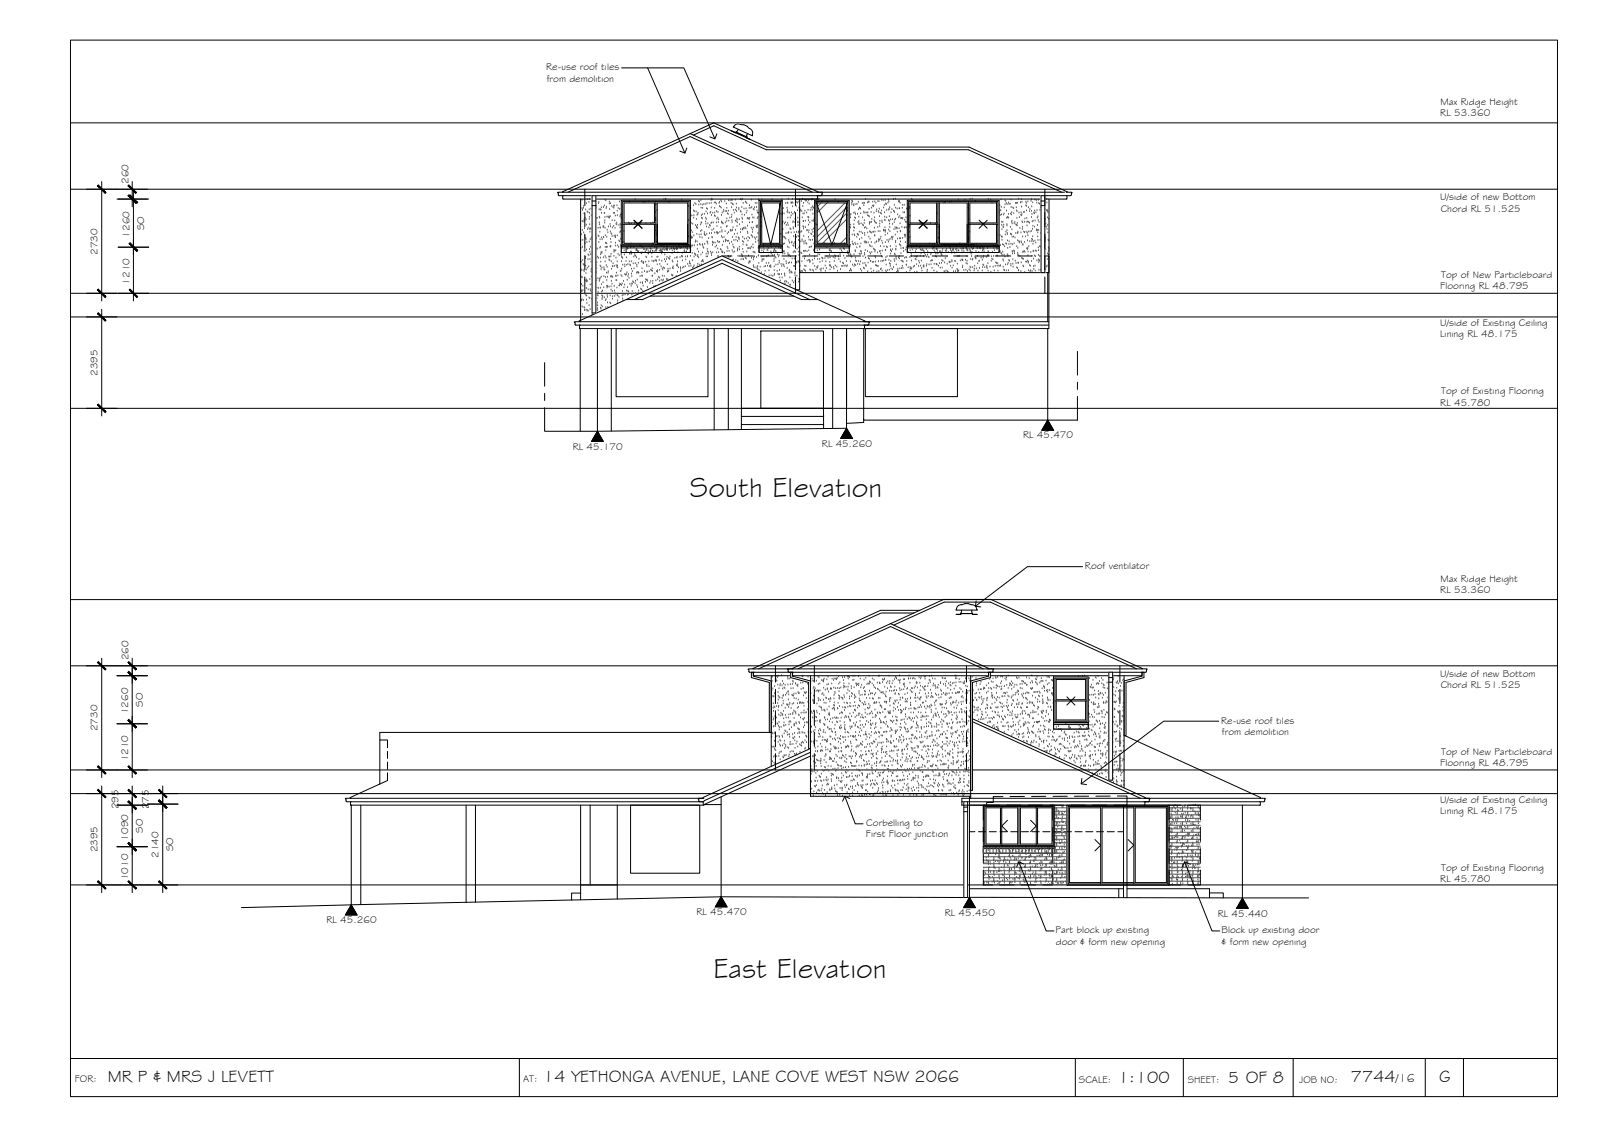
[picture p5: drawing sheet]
<svg xmlns="http://www.w3.org/2000/svg" width="420mm" height="297mm" viewBox="0 0 420 297" stroke-linecap="round" stroke-linejoin="round" font-family="sans-serif">
<defs><g id="words">
<g font-size="7.5">
<text x="180.9" y="130.4">South Elevation</text>
<text x="187.1" y="256.3">East Elevation</text>
</g>
<g font-size="4.5">
<text x="28.3" y="283.6">MR P &amp; MRS J LEVETT</text>
<text x="142.5" y="283.6">14 YETHONGA AVENUE, LANE COVE WEST NSW 2066</text>
<text x="293.2" y="283.9">1:100</text>
<text x="322.1" y="283.8">5 OF 8</text>
<text x="354.3" y="283.7">7744</text>
<text x="377.4" y="283.7">G</text>
</g>
<text font-size="3.2" x="366.1" y="283.7">/16</text>
<g font-size="2.6">
<text x="143.3" y="18.5">Re-use roof tiles</text>
<text x="143.4" y="21.4">from demolition</text>
<text x="377.8" y="27.5">Max Ridge Height</text>
<text x="377.7" y="30.5">RL 53.360</text>
<text x="33.7" y="48.2" transform="rotate(-90 33.7 48.2)">260</text>
<text x="377.7" y="52.5">U/side of new Bottom</text>
<text x="377.9" y="55.5">Chord RL 51.525</text>
<text x="33.9" y="62.3" transform="rotate(-90 33.9 62.3)">1260</text>
<text x="37.8" y="60.3" transform="rotate(-90 37.8 60.3)">SO</text>
<text x="25.5" y="66.8" transform="rotate(-90 25.5 66.8)">2730</text>
<text x="33.9" y="74.6" transform="rotate(-90 33.9 74.6)">1210</text>
<text x="377.7" y="75.8">Flooring RL 48.795</text>
<text x="378" y="72.9">Top of New Particleboard</text>
<text x="377.7" y="85.5">U/side of Existing Ceiling</text>
<text x="377.7" y="88.4">Lining RL 48.175</text>
<text x="25.6" y="98.5" transform="rotate(-90 25.6 98.5)">2395</text>
<text x="377.7" y="106.4">RL 45.780</text>
<text x="378" y="103.4">Top of Existing Flooring</text>
<text x="150.2" y="117.8">RL 45.170</text>
<text x="215.6" y="117.1">RL 45.260</text>
<text x="268.3" y="114.9">RL 45.470</text>
<text x="284.6" y="149.2">Roof ventilator</text>
<text x="377.7" y="155.4">RL 53.360</text>
<text x="377.8" y="152.5">Max Ridge Height</text>
<text x="33.7" y="173.2" transform="rotate(-90 33.7 173.2)">260</text>
<text x="377.7" y="177.5">U/side of new Bottom</text>
<text x="37.4" y="185.3" transform="rotate(-90 37.4 185.3)">SO</text>
<text x="377.9" y="180.4">Chord RL 51.525</text>
<text x="25.5" y="191.7" transform="rotate(-90 25.5 191.7)">2730</text>
<text x="33.6" y="187.3" transform="rotate(-90 33.6 187.3)">1260</text>
<text x="320.3" y="189.7">Re-use roof tiles</text>
<text x="320.4" y="192.7">from demolition</text>
<text x="378" y="197.8">Top of New Particleboard</text>
<text x="33.6" y="199.6" transform="rotate(-90 33.6 199.6)">1210</text>
<text x="377.7" y="200.7">Flooring RL 48.795</text>
<text x="31" y="212.2" transform="rotate(-90 31 212.2)">295</text>
<text x="39" y="212.2" transform="rotate(-90 39 212.2)">275</text>
<text x="377.7" y="210.4">U/side of Existing Ceiling</text>
<text x="377.7" y="213.3">Lining RL 48.175</text>
<text x="33.6" y="220.4" transform="rotate(-90 33.6 220.4)">1090</text>
<text x="37.4" y="218.4" transform="rotate(-90 37.4 218.4)">SO</text>
<text x="227.1" y="219.5">First Floor junction</text>
<text x="227.2" y="216.6">Corbelling to</text>
<text x="25.6" y="223.5" transform="rotate(-90 25.6 223.5)">2395</text>
<text x="41.6" y="225" transform="rotate(-90 41.6 225)">2140</text>
<text x="45.4" y="223.2" transform="rotate(-90 45.4 223.2)">SO</text>
<text x="33.6" y="230.8" transform="rotate(-90 33.6 230.8)">1010</text>
<text x="377.7" y="231.3">RL 45.780</text>
<text x="378" y="228.4">Top of Existing Flooring</text>
<text x="182.7" y="239.9">RL 45.470</text>
<text x="85.6" y="242">RL 45.260</text>
<text x="247.8" y="240.1">RL 45.450</text>
<text x="276.8" y="244.7">Part block up existing</text>
<text x="319.4" y="240.3">RL 45.440</text>
<text x="320.4" y="244.7">Block up existing door</text>
<text x="276.9" y="247.6">door &amp; form new opening</text>
<text x="320.4" y="247.6">&amp; form new opening</text>
<text x="19.6" y="283.7">FOR:</text>
<text x="137.2" y="283.6">AT:</text>
<text x="282.9" y="283.9">SCALE:</text>
<text x="311.5" y="283.9">SHEET:</text>
<text x="340.7" y="283.9">JOB NO:</text>
</g>
</g></defs>
<!-- layer: CEILING-FLOOR LINES -->
<path d="M18.5 32.2h390M18.5 49.6h390M18.5 76.9h390M18.5 83.1h390M18.5 107.1h390M18.5 157.2h390M18.5 174.6h390M18.5 201.9h390M18.5 208.1h390M18.5 232h390" fill="none" stroke="#000" stroke-width=".26"/>
<!-- layer: HATCH -->
<g fill="none" stroke="#545454" stroke-width=".26">
<path d="M152.6 54.7h.1M152.7 52.5h.1M152.7 58.1h.1M152.8 55.1h.1M152.9 58.2h.1M153 54.6h.1M153.1 54.1h.1M153.2 56.1h.1M153.2 57.7h.1M153.2 58h.1M153.3 60h.1M153.5 57.2h.1"/>
<path d="M153.6 55h.1M153.7 57.6h.1M153.8 53.4h.1M153.8 59h.1M154 55.6h.1M154 52.3h.1M154.2 55.7h.1M154.3 59.8h.1M154.5 53.1h.1M154.5 55h.1M154.5 57.5h.1M154.6 52.3h.1"/>
<path d="M154.6 57h.1M154.6 55.9h.1M154.7 58.9h.1M154.8 60h.1M155 54.8h.1M155.1 56.5h.1M156.3 54.7h.1M156.4 54.1h.1M156.4 57.3h.1M156.6 57.2h.1M156.9 59.9h.1M157 53.4h.1"/>
<path d="M157.1 53.1h.1M157.1 55h.1M157.2 58.4h.1M157.2 57h.1M157.3 58.9h.1M157.3 57.2h.1M157.4 59.8h.1M157.4 55h.1M157.6 55.1h.1M157.7 54.5h.1M157.8 55.9h.1M158.2 59.4h.1"/>
<path d="M158.2 59.7h.1M158.2 54.4h.1M158.4 59.5h.1M158.5 56h.1M158.5 54h.1M158.6 55.9h.1M158.6 58.5h.1M158.6 57.9h.1M158.7 57h.1M158.7 59.9h.1M158.7 52.5h.1M158.9 52.7h.1"/>
<path d="M159 54.7h.1M159.1 54.3h.1M159.2 56.9h.1M159.5 56.9h.1M159.6 59.5h.1M159.7 57.1h.1M159.8 57.2h.1M159.8 53.5h.1M159.8 53h.1M159.9 54.9h.1M159.9 56.9h.1M160 58.8h.1"/>
<path d="M160 56.8h.1M160.1 59.4h.1M160.1 53.4h.1M160.5 54.1h.1M160.6 57.9h.1M160.6 59.8h.1M160.8 54.4h.1M160.9 59.3h.1M160.9 55.9h.1M161 54.1h.1M161 54.6h.1M161.1 54h.1"/>
<path d="M161.2 55.9h.1M161.2 57.9h.1M161.3 59.9h.1M161.4 56.6h.1M161.6 58.8h.1M161.8 58.5h.1M161.8 59h.1M161.8 53.9h.1M161.9 55.4h.1M161.9 56.6h.1M162.1 54.7h.1M162.3 59.1h.1"/>
<path d="M162.5 52.9h.1M162.5 54.9h.1M162.6 56.8h.1M162.6 59.8h.1M162.7 58.8h.1M162.7 56.4h.1M162.9 59.1h.1M162.9 56.3h.1M162.9 57.2h.1M164.9 58.5h.1M165.1 53h.1M165.1 58.8h.1"/>
<path d="M165.6 58.7h.1M166.4 58.6h.1M166.6 52.3h.1M168 58.7h.1M168.1 58.5h.1M168.7 53h.1M169.2 53h.1M169.4 58.6h.1M170 52.9h.1M170.7 58.7h.1M171.2 58.5h.1M171.8 57h.1"/>
<path d="M171.8 53.8h.1M171.9 57.9h.1M171.9 55.7h.1M171.9 57.2h.1M172 57.7h.1M172 59.6h.1M172 53.6h.1M172.3 55.2h.1M174.1 52.3h.1M174.5 52.2h.1M174.7 52.3h.1M175.4 53h.1"/>
<path d="M178.8 52.5h.1M180.5 54.1h.1M180.6 57.8h.1M181.1 52.7h.1M181.1 54h.1M181.1 54.6h.1M181.1 54.7h.1M181.2 56.6h.1M181.3 58.6h.1M181.5 56.6h.1M181.7 58.8h.1M181.9 53.9h.1"/>
<path d="M181.9 55.3h.1M181.9 57.2h.1M182 56.6h.1M182.1 55.5h.1M182.3 53.4h.1M182.4 59.1h.1M182.5 53.6h.1M182.6 55.6h.1M182.6 57.5h.1M182.7 59.5h.1M182.7 59.7h.1M182.8 59.7h.1"/>
<path d="M182.8 56.4h.1M182.9 59.9h.1M182.9 59h.1M183 56.3h.1M183.1 55.9h.1M183.2 52.8h.1M183.3 53.8h.1M183.4 53h.1M183.8 58.9h.1M183.8 53.7h.1M183.8 52.6h.1M183.9 54.6h.1"/>
<path d="M183.9 58.4h.1M183.9 56.5h.1M184 58.5h.1M184 57.2h.1M184.2 56.3h.1M184.2 57.4h.1M184.3 54.6h.1M184.3 53.8h.1M184.6 53.6h.1M184.7 56.2h.1M185.1 58.2h.1M185.1 57.2h.1"/>
<path d="M185.1 53.6h.1M185.1 58.8h.1M185.2 55.6h.1M185.2 57.5h.1M185.3 59.5h.1M185.3 54.7h.1M185.4 53.4h.1M185.5 54.9h.1M185.6 56.1h.1M185.7 58.7h.1M185.9 59.7h.1M186 53.4h.1"/>
<path d="M186.1 59.1h.1M186.3 55.9h.1M186.3 59.3h.1M186.4 55.7h.1M186.5 52.6h.1M186.5 58.6h.1M186.5 53.3h.1M186.5 54.5h.1M186.6 56.5h.1M186.6 52.2h.1M186.7 58.4h.1M186.8 52.4h.1"/>
<path d="M186.9 55.9h.1M187.1 58.4h.1M187.4 53.2h.1M187.4 56.6h.1M187.4 54.6h.1M187.5 55.8h.1M187.6 56.8h.1M187.7 53.2h.1M187.9 53.5h.1M187.9 58.4h.1M187.9 55.5h.1M188 57.4h.1"/>
<path d="M188.1 59.4h.1M188.3 57.2h.1M188.3 55.7h.1M188.4 58.3h.1M188.5 57.6h.1M188.6 53.3h.1M188.7 54.1h.1M188.7 53h.1M188.9 54.3h.1M189.1 52.6h.1M189.1 59.7h.1M189.1 54.5h.1"/>
<path d="M189.2 56.5h.1M189.2 58.2h.1M189.3 53h.1M189.3 58.5h.1M189.4 55.9h.1M189.5 58.5h.1M189.7 58.7h.1M189.7 55.5h.1M189.8 55.1h.1M190.1 52.8h.1M190.2 55.5h.1M190.2 58.4h.1"/>
<path d="M190.5 53.5h.1M190.5 59.5h.1M190.6 55.4h.1M190.6 58.1h.1M190.6 54.6h.1M190.6 57.4h.1M190.7 59.4h.1M190.8 56h.1M191 56.2h.1M191 55.4h.1M191.1 52.6h.1M191.1 58h.1"/>
<path d="M191.4 57.2h.1M191.5 52.7h.1M191.8 53.3h.1M191.8 52.5h.1M191.9 57h.1M191.9 54.4h.1M191.9 56.4h.1M192 57.9h.1M192 58.3h.1M192 52.6h.1M192.1 53.5h.1M192.2 59.7h.1"/>
<path d="M192.3 53.7h.1M192.4 55.2h.1M192.6 55.9h.1M192.8 52.5h.1M192.9 57.9h.1M192.9 55.1h.1M193.1 58.1h.1M193.1 53.5h.1M193.2 55.4h.1M193.2 54.5h.1M193.2 57.4h.1M193.3 59.4h.1"/>
<path d="M193.3 57.7h.1M193.4 58.4h.1M193.8 55h.1M193.8 54.6h.1M193.9 57.6h.1M193.9 58.9h.1M194.2 55.4h.1M194.2 52.3h.1M194.4 55.6h.1M194.5 52.4h.1M194.5 54.4h.1M194.6 57.2h.1"/>
<path d="M194.6 56.4h.1M194.7 58.3h.1M194.7 57.5h.1M194.7 52.2h.1M194.9 53.3h.1M195 59.9h.1M195.1 54.8h.1M195.2 56.4h.1M195.4 59.7h.1M195.5 53h.1M195.7 54.8h.1M195.7 53.1h.1"/>
<path d="M195.7 55.9h.1M195.9 53.4h.1M195.9 55.4h.1M196 57.3h.1M196.1 59.3h.1M196.1 57.3h.1M196.3 57.4h.1M196.5 57.5h.1M196.5 54.6h.1M196.6 58.4h.1M196.6 53.9h.1M196.6 57.2h.1"/>
<path d="M196.9 54.6h.1M197 59.8h.1M197.1 52.5h.1M197.2 54.4h.1M197.2 56.4h.1M197.3 58.3h.1M197.4 57.1h.1M197.6 59.8h.1M197.6 54.9h.1M197.7 57.2h.1M197.8 55h.1M197.9 54.5h.1"/>
<path d="M198.1 53.3h.1M198.3 59.3h.1M198.4 59.7h.1M198.4 54.4h.1M198.5 53.4h.1M198.5 59.5h.1M198.6 55.3h.1M198.6 59.7h.1M198.6 57.3h.1M198.7 55.9h.1M198.7 59.2h.1M198.8 57h.1"/>
<path d="M198.9 52.4h.1M198.9 55.9h.1M199.1 52.5h.1M199.7 56.8h.1M199.7 58.4h.1M199.8 59.5h.1M199.8 52.4h.1M202.5 52.3h.1M204.5 53.9h.1M204.7 53.6h.1M204.8 56.2h.1M205.1 52.3h.1"/>
<path d="M205.2 56.3h.1M205.2 58.8h.1M205.2 55.9h.1M205.3 58.2h.1M205.3 58.3h.1M205.4 54.7h.1M205.6 56.1h.1M205.7 58.7h.1M206 58.4h.1M206.1 53.4h.1M206.2 59.1h.1M206.4 54.6h.1"/>
<path d="M206.4 55.6h.1M206.5 53.2h.1M206.6 55.2h.1M206.6 58.6h.1M206.6 53.3h.1M206.6 57.2h.1M206.6 55.8h.1M206.7 59.1h.1M206.7 52.2h.1M207 55.9h.1M207.2 57.1h.1M207.4 53.2h.1"/>
<path d="M207.5 56.6h.1M207.5 55.8h.1M207.6 53.3h.1M207.8 53.1h.1M207.8 52.3h.1M207.9 54.2h.1M207.9 56.2h.1M207.9 58.4h.1M207.9 53.3h.1M208 58.1h.1M208.1 59.7h.1M208.4 55.7h.1"/>
<path d="M208.4 55.9h.1M208.5 58.3h.1M208.5 57.5h.1M208.7 57.7h.1M208.8 53h.1M208.8 54.1h.1M209.1 53.3h.1M209.2 55.2h.1M209.2 58.4h.1M209.2 57.2h.1M209.3 59.1h.1M209.3 58.2h.1"/>
<path d="M209.3 53h.1M209.6 54.6h.1M209.6 58.5h.1M209.7 55.5h.1M209.8 55h.1M210 55.2h.1M210.2 52.8h.1M210.3 55.4h.1M210.4 57.1h.1M210.5 52.2h.1M210.6 54.2h.1M210.6 56.1h.1"/>
<path d="M210.6 59.4h.1M210.7 58.1h.1M210.7 58h.1M210.7 53.3h.1M210.8 59.6h.1M210.9 56h.1M211.1 55.3h.1M211.1 52.5h.1M211.2 58h.1M211.2 59.7h.1M211.3 52.7h.1M211.5 52.7h.1"/>
<path d="M211.6 55.9h.1M211.9 53.2h.1M211.9 57h.1M211.9 55.1h.1M212 57.1h.1M212.1 59h.1M212.1 57.9h.1M212.1 52.6h.1M212.1 57.1h.1M212.2 53.5h.1M212.4 58.4h.1M212.5 55.2h.1"/>
<path d="M212.8 54.6h.1M212.9 52.5h.1M213 57.9h.1M213 55.1h.1M213.1 52.2h.1M213.2 54.2h.1M213.2 56.1h.1M213.2 54.5h.1M213.3 58.1h.1M213.4 54.6h.1M213.4 57.7h.1M213.6 57.1h.1"/>
<path d="M214 58.9h.1M214.2 59h.1M214.3 52.3h.1M214.3 55.4h.1M214.5 53.1h.1M214.8 52.2h.1M215.3 53.2l-.9 1M215.6 53h.1M216.9 53.2l-2.5 2.5M217.1 53.1h.1M219 52.4h.1M219.9 53h.1"/>
<path d="M221.6 53.2l-7.2 7.2M222 54.4l-7.6 7.6M222 56l-7.6 7.6M222 57.5l-6.3 6.3M222 53.9h.1M222.1 55.2h.1M222.2 56.5h.1M222.2 54.6h.1M222.3 55.4h.1M222.9 59.6h.1M223 56.4h.1M223.1 57.1h.1"/>
<path d="M223.1 59.8h.1M223.1 59h.1M223.2 56.2h.1M223.4 53.3h.1M223.4 52.7h.1M223.4 53.7h.1M223.6 52.9h.1M223.9 54h.1M223.9 59.7h.1M223.9 58.9h.1M224 55.9h.1M224 53.7h.1"/>
<path d="M224 57.9h.1M224.1 59.8h.1M224.2 57.1h.1M224.2 55.8h.1M224.4 57.3h.1M224.4 56.2h.1M224.5 53.7h.1M224.8 53.5h.1M224.9 56.2h.1M225 58.4h.1M225.1 53h.1M225.2 55h.1"/>
<path d="M225.2 56.9h.1M225.2 58.1h.1M225.3 58.9h.1M225.3 58.7h.1M225.4 54.6h.1M225.5 54.6h.1M225.7 54.8h.1M225.7 56h.1M225.8 58.7h.1M226.2 53.4h.1M226.2 57.1h.1M226.3 59h.1"/>
<path d="M226.4 59.2h.1M226.6 53.9h.1M226.6 53.3h.1M226.6 55.6h.1M226.6 55.9h.1M226.7 58.6h.1M226.7 57.8h.1M226.7 53.3h.1M226.7 59.8h.1M227 52.3h.1M227 59.6h.1M227.1 55.9h.1"/>
<path d="M227.4 55.8h.1M227.5 53.2h.1M227.6 56.5h.1M227.6 55.8h.1M227.8 56.7h.1M227.9 52.9h.1M227.9 53.1h.1M227.9 54.9h.1M228 56.8h.1M228 58.4h.1M228.1 58.8h.1M228.2 58.3h.1"/>
<path d="M228.5 55.7h.1M228.6 58.3h.1M228.6 54.6h.1M228.6 57.5h.1M228.9 54h.1M228.9 53h.1M229.1 54.2h.1M229.2 53.9h.1M229.2 55.9h.1M229.3 57.9h.1M229.3 59.8h.1M229.4 58.2h.1"/>
<path d="M229.4 57.1h.1M229.4 52.9h.1M229.6 58.4h.1M229.7 53.3h.1M229.8 55.5h.1M229.8 58.6h.1M229.9 55h.1M230.2 59.6h.1M230.3 52.8h.1M230.4 55.4h.1M230.5 52.9h.1M230.5 55.8h.1"/>
<path d="M230.6 54.8h.1M230.7 56.8h.1M230.7 58.8h.1M230.7 59.4h.1M230.8 58h.1M231 55.9h.1M231.1 56.1h.1M231.2 55.3h.1M231.3 52.5h.1M231.3 57.9h.1M231.4 58.3h.1M231.6 52.6h.1"/>
<path d="M231.7 54.5h.1M231.9 53.8h.1M232 55.8h.1M232 57.8h.1M232 56.9h.1M232.1 59.7h.1M232.1 57.8h.1M232.2 52.6h.1M232.3 53.5h.1M232.5 53.6h.1M232.6 55.2h.1M232.6 57.1h.1"/>
<path d="M232.9 53.2h.1M233 52.5h.1M233.1 57.8h.1M233.1 55.1h.1M233.1 52.9h.1M233.2 54.9h.1M233.2 58h.1M233.2 56.8h.1M233.3 58.8h.1M233.3 54.4h.1M233.4 59.6h.1M233.5 57.7h.1"/>
<path d="M233.7 55.8h.1M233.9 55h.1M234 57.6h.1M234.1 58.8h.1M234.3 55.4h.1M234.4 52.3h.1M234.5 58.3h.1M234.5 55.5h.1M234.6 53.8h.1M234.6 55.8h.1M234.7 57.7h.1M234.7 59.7h.1"/>
<path d="M234.9 57.5h.1M234.9 52.2h.1M234.9 54.5h.1M235.1 59.8h.1M235.3 54.8h.1M235.3 59.9h.1M235.4 56.3h.1M235.7 52.9h.1M235.7 57.1h.1M235.8 60h.1M235.8 54.7h.1M235.8 53h.1"/>
<path d="M235.9 52.8h.1M235.9 54.8h.1M236 56.7h.1M236.1 58.7h.1M236.1 53.2h.1M236.2 57.3h.1M236.4 57.3h.1M236.5 59.6h.1M236.6 57.4h.1M236.7 54.6h.1M236.7 53.9h.1M236.8 57.2h.1"/>
<path d="M236.9 55.8h.1M237.2 53.8h.1M237.2 59.8h.1M237.2 55.8h.1M237.3 57.7h.1M237.3 59.7h.1M237.5 58.2h.1M237.6 57.1h.1M237.7 58.3h.1M237.7 59.7h.1M237.8 54.8h.1M237.9 54.9h.1"/>
<path d="M238.5 59.2h.1M238.5 59.6h.1M238.6 54.4h.1M238.6 54.7h.1M238.7 56.7h.1M238.7 58.6h.1M239.1 52.3h.1M239.2 52.5h.1M241.3 58.6h.1M241.9 58.6h.1M242.1 58.8h.1M244.1 58.6h.1"/>
<path d="M245.4 58.7h.1M245.8 56h.1M245.9 58.6h.1M246 59.6h.1M246.2 53.4h.1M247.6 53.2h.1M247.9 53h.1M249 53h.1M249.5 52.9h.1M251.3 52.4h.1M253.1 52.4h.1M253.9 54.5h.1"/>
<path d="M254 55h.1M254.1 57.6h.1M254.2 58.8h.1M254.3 58.9h.1M254.5 52.3h.1M255 52.2h.1M255.8 52.8h.1M259.2 52.3h.1M259.9 52.4h.1M260.2 53.2h.1M261.4 53.2h.1M261.4 54h.1"/>
<path d="M262.2 55.7h.1M262.2 53.9h.1M262.3 55.1h.1M262.3 56.5h.1M262.5 55.3h.1M262.5 52.4h.1M262.6 54.4h.1M262.7 56.3h.1M262.7 58.3h.1M262.7 59.1h.1M263 58.3h.1M263 59.5h.1"/>
<path d="M263.2 56.4h.1M263.2 59.7h.1M263.3 59h.1M263.3 56.1h.1M263.4 54.5h.1M263.6 52.6h.1M263.6 53.7h.1M263.8 52.8h.1M263.9 53.4h.1M264 55.3h.1M264 57.3h.1M264.1 58.9h.1"/>
<path d="M264.1 59.2h.1M264.1 53.6h.1M264.2 57h.1M264.3 57h.1M264.5 56.2h.1M264.5 53.2h.1M264.5 57.2h.1M264.7 53.6h.1M265 53.5h.1M265 59.6h.1M265.1 56.1h.1M265.1 52.4h.1"/>
<path d="M265.2 54.4h.1M265.3 56.3h.1M265.3 58.3h.1M265.4 55.7h.1M265.4 58h.1M265.5 58.7h.1M265.6 54.5h.1M265.8 54.7h.1M265.9 56h.1M266 58.6h.1M266.2 58.3h.1M266.3 53.3h.1"/>
<path d="M266.4 58.9h.1M266.5 54.5h.1M266.6 53.3h.1M266.6 59.1h.1M266.6 55.3h.1M266.7 57.2h.1M266.7 55.5h.1M266.8 59.2h.1M266.8 58.5h.1M266.9 53.3h.1M267.2 52.2h.1M267.3 55.9h.1"/>
<path d="M267.4 57h.1M267.5 59.9h.1M267.7 53.2h.1M267.7 56.4h.1M267.8 55.8h.1M267.9 52.3h.1M267.9 54.3h.1M267.9 56.6h.1M268 56.2h.1M268 53h.1M268.1 58.2h.1M268.2 59.6h.1"/>
<path d="M268.2 58.3h.1M268.5 55.7h.1M268.6 55.7h.1M268.7 58.3h.1M268.8 57.4h.1M269.1 53h.1M269.1 53.9h.1M269.2 53.3h.1M269.2 55.3h.1M269.2 54.1h.1M269.3 57.2h.1M269.3 58.3h.1"/>
<path d="M269.4 59.2h.1M269.6 58.2h.1M269.6 52.9h.1M269.7 54.5h.1M269.8 58.3h.1M270 55.5h.1M270 58.5h.1M270.1 54.9h.1M270.4 52.8h.1M270.5 55.4h.1M270.5 57h.1M270.5 52.3h.1"/>
<path d="M270.6 54.2h.1M270.7 56.2h.1M270.7 58.2h.1M270.9 53.2h.1M270.9 59.3h.1M270.9 58h.1M271.1 55.9h.1M271.3 56h.1M271.3 55.3h.1M271.3 59.6h.1M271.4 52.4h.1M271.5 57.9h.1"/>
<path d="M271.7 55.7h.1M271.8 52.6h.1M271.9 53.2h.1M272 55.2h.1M272 57.2h.1M272.1 59.1h.1M272.2 56.8h.1M272.3 57.8h.1M272.3 52.5h.1M272.4 53.4h.1M272.5 58.3h.1M272.6 53.5h.1"/>
<path d="M272.7 55.1h.1M272.9 54.5h.1M274.1 54.9h.1M274.2 57.6h.1M274.3 58.7h.1M274.5 59.6h.1M274.5 55.3h.1M274.5 52.3h.1M274.6 53.2h.1M274.6 55.2h.1M274.7 57.1h.1M274.7 55.4h.1"/>
<path d="M274.8 59.1h.1M274.8 55.7h.1M275 57.5h.1M152.3 68.7h.1M152.3 63.1h.1M152.3 65.1h.1M152.4 70.7h.1M152.4 68.7h.1M152.4 71h.1M152.4 76.2h.1M152.4 72.7h.1M152.5 78.8h.1"/>
<path d="M152.5 61.5h.1M152.5 78.9h.1M152.5 74.6h.1M152.6 76.6h.1M152.6 76.4h.1M152.6 78.5h.1M152.7 72.8h.1M152.7 60.4h.1M152.7 64.9h.1M152.8 68.3h.1M152.9 63h.1M152.9 75h.1"/>
<path d="M152.9 76.2h.1M152.9 70.9h.1M152.9 69.3h.1M153 78.8h.1M153.1 61h.1M153.1 69.5h.1M153.2 71.2h.1M153.2 65.9h.1M153.3 65.6h.1M153.3 73.5h.1M153.4 61.9h.1M153.4 63.9h.1"/>
<path d="M153.5 62.4h.1M153.5 77.2h.1M153.5 65.8h.1M153.6 67.8h.1M153.6 67.4h.1M153.6 69.8h.1M153.7 62.6h.1M153.7 71.7h.1M153.7 62.9h.1M153.7 77.6h.1M153.7 73.7h.1M153.8 70.8h.1"/>
<path d="M153.8 65.5h.1M153.8 75.6h.1M153.8 78.7h.1M153.9 77.6h.1M153.9 73.4h.1M153.9 73.9h.1M153.9 63.6h.1M153.9 79.6h.1M154 73.8h.1M154 70.3h.1M154.1 60.2h.1M154.2 68.1h.1"/>
<path d="M154.2 66.8h.1M154.3 76h.1M154.4 70h.1M154.4 67h.1M154.5 78.1h.1M154.5 63.4h.1M154.6 65.4h.1M154.7 60.1h.1M154.7 78.3h.1M154.7 73.3h.1M154.7 60.9h.1M154.7 68h.1"/>
<path d="M154.7 66.1h.1M154.8 62.8h.1M154.8 74.7h.1M154.8 75.9h.1M154.8 64.8h.1M154.8 76.3h.1M154.9 66.8h.1M155 60.1h.1M155 68.7h.1M155 71.2h.1M155.1 70.7h.1M155.1 62.7h.1"/>
<path d="M155.1 62.3h.1M155.1 72.6h.1M155.1 70.6h.1M155.2 74.6h.1M155.2 78.5h.1M155.2 71.4h.1M155.2 72.5h.1M155.2 76.6h.1M156.3 67.7h.1M156.3 68.7h.1M156.3 69.7h.1M156.4 71.2h.1"/>
<path d="M156.4 71.6h.1M156.4 62.5h.1M156.5 73.6h.1M156.5 70.4h.1M156.5 65.2h.1M156.5 68.9h.1M156.6 75.5h.1M156.6 78.3h.1M156.6 73h.1M156.6 77.5h.1M156.6 65.3h.1M156.7 79.5h.1"/>
<path d="M156.7 67.4h.1M156.9 77.6h.1M156.9 61.9h.1M156.9 76.6h.1M156.9 67.7h.1M157 75.6h.1M157.1 63.6h.1M157.1 62h.1M157.1 73.1h.1M157.2 73.8h.1M157.3 73.3h.1M157.3 60.9h.1"/>
<path d="M157.3 65.1h.1M157.4 62.9h.1M157.4 69.7h.1M157.4 72.9h.1M157.4 64.8h.1M157.5 67.7h.1M157.5 66.8h.1M157.5 75.6h.1M157.6 69.9h.1M157.6 68.7h.1M157.6 70.7h.1M157.6 66.3h.1"/>
<path d="M157.7 72.6h.1M157.8 74.6h.1M157.8 62.4h.1M157.8 76.6h.1M157.8 66.4h.1M157.9 70.2h.1M157.9 77.5h.1M157.9 78.5h.1M157.9 66.1h.1M157.9 62.8h.1M158 78.1h.1M158 76.3h.1"/>
<path d="M158.1 77.7h.1M158.2 74.1h.1M158.3 67.6h.1M158.3 62.3h.1M158.4 75.5h.1M158.4 72.5h.1M158.4 70.2h.1M158.4 70.6h.1M158.5 78.1h.1M158.6 70.8h.1M158.7 68.7h.1M158.7 67.2h.1"/>
<path d="M158.7 64.9h.1M158.8 61.8h.1M158.8 72.7h.1M158.8 63.8h.1M158.8 78.8h.1M158.9 65.7h.1M158.9 67.7h.1M158.9 63.8h.1M158.9 78.5h.1M159 69.6h.1M159.1 71.6h.1M159.1 64.9h.1"/>
<path d="M159.1 73.5h.1M159.1 62.2h.1M159.1 63.9h.1M159.2 75.5h.1M159.2 75h.1M159.2 70.1h.1M159.2 60.4h.1M159.3 77.5h.1M159.3 64.8h.1M159.3 77.9h.1M159.3 79.4h.1M159.3 72.7h.1"/>
<path d="M159.4 75.2h.1M159.4 61h.1M159.5 71.6h.1M159.5 71.2h.1M159.7 67.4h.1M159.7 75.3h.1M159.7 68.2h.1M159.9 67.4h.1M159.9 68.3h.1M160 79.5h.1M160 77.6h.1M160 64.7h.1"/>
<path d="M160.1 60.8h.1M160.1 64.7h.1M160.1 62.8h.1M160.2 72.6h.1M160.2 79.6h.1M160.2 64.7h.1M160.2 67.3h.1M160.2 63.6h.1M160.3 66.7h.1M160.3 75.2h.1M160.3 61.3h.1M160.3 76h.1"/>
<path d="M160.3 68.6h.1M160.3 73.8h.1M160.4 70.6h.1M160.5 72.6h.1M160.5 61.4h.1M160.5 74.5h.1M160.5 62h.1M160.6 76.4h.1M160.6 69.9h.1M160.6 78.4h.1M160.7 77.8h.1M160.7 72.7h.1"/>
<path d="M160.7 69.9h.1M160.8 69.1h.1M161 67.2h.1M161 65.7h.1M161 66.1h.1M161.1 61.9h.1M161.1 75.1h.1M161.1 69.8h.1M161.2 76.3h.1M161.2 77.7h.1M161.2 65.8h.1M161.3 77h.1"/>
<path d="M161.3 62.3h.1M161.4 61.8h.1M161.4 63.8h.1M161.4 62.3h.1M161.4 77.1h.1M161.5 64.5h.1M161.5 65.7h.1M161.5 72.4h.1M161.6 67.7h.1M161.6 72.5h.1M161.6 73.5h.1M161.6 69.7h.1"/>
<path d="M161.7 71.6h.1M161.7 73.6h.1M161.8 75.5h.1M161.8 70.1h.1M161.9 77.5h.1M161.9 68.7h.1M161.9 61.8h.1M161.9 79.4h.1M162 69.7h.1M162 64.4h.1M162 78.8h.1M162 70.2h.1"/>
<path d="M162 77.6h.1M162.1 72.3h.1M162.1 66.6h.1M162.2 64.8h.1M162.3 63.2h.1M162.3 77.9h.1M162.4 75h.1M162.4 67h.1M162.5 74.9h.1M162.5 63.4h.1M162.6 61h.1M162.6 74.5h.1"/>
<path d="M162.7 71.2h.1M162.7 60.8h.1M162.8 74.6h.1M162.8 62.7h.1M162.8 64.3h.1M162.9 64.7h.1M162.9 72.2h.1M162.9 71h.1M162.9 66.6h.1M162.9 66.9h.1M162.9 64.5h18.2v1.7h-18.2zM163 68.6h.1"/>
<path d="M163 74.8h.1M163.1 70.5h.1M163.1 67.4h.1M163.1 72.5h.1M163.1 67.6h.1M163.2 74.5h.1M163.2 77.6h.1M163.2 76.4h.1M163.3 78.4h.1M163.3 67.7h.1M163.3 69.5h.1M163.4 78.9h.1"/>
<path d="M163.4 63.6h.1M163.4 77.4h.1M163.5 73.8h.1M163.6 60.7h.1M163.6 75.5h.1M163.7 65.8h.1M163.8 66.8h.1M163.8 74.7h.1M163.9 69.5h.1M163.9 69.9h.1M163.9 72h.1M163.9 77.3h.1"/>
<path d="M164.1 72.2h.1M164.2 68.6h.1M164.2 65.6h.1M164.2 66.1h.1M164.2 65.5h.1M164.3 67.6h.1M164.3 72h.1M164.3 76.3h.1M164.4 69.5h.1M164.4 71.5h.1M164.4 65.1h.1M164.5 73.5h.1"/>
<path d="M164.6 75.4h.1M164.6 77.4h.1M164.6 65.3h.1M164.7 76.4h.1M164.7 69.4h.1M164.7 72.5h.1M164.7 64.1h.1M164.8 77.2h.1M164.8 72h.1M164.9 76.6h.1M165 73h.1M165 68.7h.1"/>
<path d="M165.1 66.7h.1M165.2 69.5h.1M165.2 74.5h.1M165.4 69.7h.1M165.4 64.8h.1M165.4 64.7h.1M165.5 66.1h.1M165.5 66.6h.1M165.5 75h.1M165.6 64h.1M165.6 68.6h.1M165.6 70.6h.1"/>
<path d="M165.6 71.9h.1M165.7 66.6h.1M165.7 72.5h.1M165.7 77.4h.1M165.8 74.5h.1M165.8 76.4h.1M165.8 71.2h.1M166 73.9h.1M166.1 69.2h.1M166.1 77h.1M166.2 74.1h.1M166.2 64.9h.1"/>
<path d="M166.2 67.4h.1M166.3 70.5h.1M166.5 66.5h.1M166.5 67h.1M166.6 74.4h.1M166.6 69.1h.1M166.7 77h.1M166.7 73.7h.1M166.7 67.2h.1M166.8 65.8h.1M166.9 65.6h.1M166.9 67.6h.1"/>
<path d="M167 65.4h.1M167 69.5h.1M167 71.7h.1M167 74.9h.1M167.1 69.9h.1M167.1 71.5h.1M167.1 73.4h.1M167.2 65.8h.1M167.2 75.4h.1M167.3 71.4h.1M167.4 66.1h.1M167.4 66h.1"/>
<path d="M167.4 69h.1M167.5 71.6h.1M167.5 76.9h.1M167.5 76.3h.1M167.6 68h.1M167.8 64.5h.1M167.9 66.3h.1M167.9 72.5h.1M167.9 74.2h.1M168 64.7h.1M168 75.8h.1M168.2 64.6h.1"/>
<path d="M168.2 68.7h.1M168.2 76h.1M168.3 66.5h.1M168.3 68.5h.1M168.3 72.4h.1M168.4 71.5h.1M168.4 70.5h.1M168.4 66.2h.1M168.5 72.4h.1M168.5 74.1h.1M168.5 74.4h.1M168.6 76.3h.1"/>
<path d="M168.6 64.8h.1M168.6 68.9h.1M168.7 75h.1M168.8 69.1h.1M168.8 68.8h.1M168.9 65.5h.1M169 71.2h.1M169.2 66.1h.1M169.3 74h.1M169.3 68.7h.1M169.4 73.3h.1M169.4 67.4h.1"/>
<path d="M169.5 65.6h.1M169.6 67.6h.1M169.6 73.5h.1M169.6 69.5h.1M169.7 69.9h.1M169.7 65.4h.1M169.7 71.5h.1M169.7 73.4h.1M169.7 71.3h.1M169.8 75.4h.1M169.8 73.7h.1M169.9 66.4h.1"/>
<path d="M170 65.7h.1M170.1 66.6h.1M170.2 68.6h.1M170.2 66.2h.1M170.2 69.9h.1M170.3 71.2h.1M170.4 74.3h.1M170.5 66.1h.1M170.6 65.2h.1M170.6 65.9h.1M170.7 73.8h.1M170.7 70.8h.1"/>
<path d="M170.8 65.4h.1M170.9 64.6h.1M170.9 71h.1M170.9 66.5h.1M171 67.4h.1M171 68.5h.1M171 72.5h.1M171.1 70.4h.1M171.1 71.1h.1M171.1 72.4h.1M171.1 65.9h.1M171.2 74.4h.1"/>
<path d="M171.2 73.8h.1M171.2 63.9h.1M171.4 68.6h.1M171.4 64.1h.1M171.4 75.2h.1M171.5 68.4h.1M171.6 66h.1M171.7 64.8h.1M171.8 71.8h.1M171.9 75h.1M172 65.8h.1M172 60.5h.1"/>
<path d="M172 68.3h.1M172 73.6h.1M172.1 68.4h.1M172.1 61h.1M172.1 65.9h.1M172.1 61.6h.1M172.2 63.6h.1M172.2 71.2h.1M172.2 68.5h.1M172.2 65.5h.1M172.2 65.4h.1M172.3 64.9h.1"/>
<path d="M172.3 67.5h.1M172.4 69.4h.1M172.4 71.4h.1M172.5 70.9h.1M172.5 73.3h.1M172.6 67.4h.1M172.7 72.7h.1M172.9 68.3h.1M172.9 65.8h.1M172.9 72.9h.1M173 70.9h.1M173 73.7h.1"/>
<path d="M173 69.3h.1M173.2 65.7h.1M173.3 65.8h.1M173.3 65.6h.1M173.4 69.9h.1M173.4 73.5h.1M173.4 64.6h.1M173.5 66h.1M173.5 66.5h.1M173.6 68.5h.1M173.7 70.4h.1M173.7 66.1h.1"/>
<path d="M173.7 72.4h.1M173.8 70.8h.1M173.8 73.7h.1M173.9 65.5h.1M174 73.4h.1M174 64.7h.1M174.1 70.2h.1M174.1 64.8h.1M174.2 72.5h.1M174.3 70.4h.1M174.3 68.1h.1M174.3 65.6h.1"/>
<path d="M174.4 66.8h.1M174.5 68.6h.1M174.7 65.4h.1M174.8 73.3h.1M174.8 68h.1M174.8 65.6h.1M174.9 65.5h.1M174.9 64.8h.1M174.9 67.4h.1M175 65.3h.1M175 69.4h.1M175 65.7h.1"/>
<path d="M175.1 71.3h.1M175.1 73.3h.1M175.1 71.2h.1M175.2 70.6h.1M175.4 71.2h.1M175.4 67.7h.1M175.6 67.9h.1M175.7 65.5h.1M175.7 67.4h.1M175.7 70.5h.1M176.1 65.2h.1M176.2 72.2h.1"/>
<path d="M176.3 66.4h.1M176.3 68.4h.1M176.3 72.3h.1M176.3 65.7h.1M176.4 70.4h.1M176.5 72.3h.1M176.5 68.7h.1M176.5 69.9h.1M176.6 70.4h.1M176.6 65.1h.1M176.7 65.2h.1M176.9 66.1h.1"/>
<path d="M176.9 65.4h.1M177 67.7h.1M177 65.3h.1M177.4 72.5h.1M177.4 65h.1M177.4 69.7h.1M177.5 65.5h.1M177.5 67.7h.1M177.6 67.5h.1M177.6 65.2h.1M177.6 69.4h.1M177.6 69.8h.1"/>
<path d="M177.7 65.3h.1M177.7 71.4h.1M177.7 68.6h.1M177.8 66.2h.1M178 70.2h.1M178.1 64.8h.1M178.4 67.6h.1M178.4 65.1h.1M178.5 70.2h.1M178.5 71.2h.1M178.5 70.6h.1M178.8 67.2h.1"/>
<path d="M178.8 64.9h.1M178.9 67.4h.1M178.9 66.4h.1M179 67.3h.1M179 68.4h.1M179.1 70.3h.1M179.3 70.1h.1M179.3 64.8h.1M179.4 66h.1M179.5 65.7h.1M179.6 66.2h.1M179.7 69.9h.1"/>
<path d="M179.8 67.4h.1M179.8 64.9h.1M179.8 68.1h.1M180 66.1h.1M180.1 64.7h.1M180.2 64.7h.1M180.2 65.4h.1M180.3 64.8h.1M180.3 65.3h.1M180.3 67.3h.1M180.4 69.3h.1M180.4 61.2h.1"/>
<path d="M180.4 62.3h.1M180.6 62h.1M180.7 69.9h.1M180.9 68.6h.1M180.9 69.1h.1M181 69.3h.1M181.1 67.2h.1M181.1 61.9h.1M181.2 65.7h.1M181.2 69.8h.1M181.2 64.8h.1M181.3 60.5h.1"/>
<path d="M181.4 62.5h.1M181.4 62.2h.1M181.5 64.4h.1M181.5 66.4h.1M181.6 64.5h.1M181.6 61h.1M181.6 62.3h.1M181.6 68.4h.1M181.7 70.3h.1M181.9 70.1h.1M182 61.8h.1M182 69.7h.1"/>
<path d="M182 67.4h.1M182.1 64.4h.1M182.2 66.6h.1M182.3 66.8h.1M182.4 63.5h.1M182.5 63.2h.1M182.5 67h.1M182.8 61.4h.1M182.8 63.4h.1M182.9 69.9h.1M182.9 65.4h.1M182.9 64.3h.1"/>
<path d="M183 67.3h.1M183 69.3h.1M183 66.9h.1M183.2 66.1h.1M183.2 67.6h.1M183.4 61.6h.1M183.4 69.5h.1M183.5 64.1h.1M183.6 62.3h.1M183.6 64.3h.1M183.8 60.7h.1M183.8 66.8h.1"/>
<path d="M183.9 61.6h.1M183.9 69.4h.1M184 68.6h.1M184.1 60.4h.1M184.1 62.4h.1M184.2 64.4h.1M184.2 68.5h.1M184.3 66.3h.1M184.3 64.1h.1M184.3 68.3h.1M184.4 64.8h.1M184.4 68.7h.1"/>
<path d="M184.5 65.1h.1M184.7 61.5h.1M184.7 61h.1M184.8 61.6h.1M184.8 64.1h.1M185 61.8h.1M185.2 66.6h.1M185.2 67.4h.1M185.4 61.5h.1M185.4 63.4h.1M185.5 65.4h.1M185.6 67.3h.1"/>
<path d="M185.6 63.5h.1M185.6 66h.1M185.6 64h.1M185.7 66.6h.1M185.7 66.2h.1M185.9 62.6h.1M186.1 61.3h.1M186.4 66.1h.1M186.6 66.5h.1M186.6 61.2h.1M186.6 67h.1M186.7 60.4h.1"/>
<path d="M186.7 62.3h.1M186.8 62.3h.1M186.9 64.3h.1M186.9 63.5h.1M186.9 66.3h.1M187 63.8h.1M187.1 63.7h.1M187.2 60.1h.1M187.4 61.1h.1M187.5 63.7h.1M187.6 64.8h.1M187.9 61h.1"/>
<path d="M187.9 64.5h.1M187.9 66.3h.1M188.1 61.4h.1M188.2 63.3h.1M188.2 61h.1M188.2 65.3h.1M188.3 67.2h.1M188.3 61.2h.1M188.4 63.6h.1M188.4 67.3h.1M188.5 66.2h.1M188.7 63.5h.1"/>
<path d="M188.8 60.9h.1M188.9 65.4h.1M189.1 65.6h.1M189.2 62h.1M189.3 66.1h.1M189.3 60.4h.1M189.3 60.8h.1M189.4 62.4h.1M189.5 64.3h.1M189.5 66.3h.1M189.5 66.1h.1M189.7 63.4h.1"/>
<path d="M189.9 62.3h.1M190 66.4h.1M190.2 60.7h.1M190.3 62.9h.1M190.3 63.3h.1M190.4 63.1h.1M190.7 65.9h.1M190.7 64.8h.1M190.8 61.3h.1M190.8 63.3h.1M190.9 65.2h.1M191 67.2h.1"/>
<path d="M191 67.3h.1M191.1 61h.1M191.1 63.2h.1M191.2 65.9h.1M191.2 67.5h.1M191.3 63.9h.1M191.5 60.6h.1M191.5 67.3h.1M191.6 60.4h.1M191.8 60.6h.1M191.9 63.5h.1M192 65.7h.1"/>
<path d="M192.1 60.3h.1M192.1 60.5h.1M192.1 68.3h.1M192.1 62.3h.1M192.2 64.2h.1M192.3 66.2h.1M192.3 68.1h.1M192.3 64.8h.1M192.5 63h.1M192.5 65h.1M192.6 61.4h.1M192.7 66.1h.1"/>
<path d="M192.9 60.4h.1M193 68.3h.1M193 63h.1M193.1 62.2h.1M193.4 61.3h.1M193.4 65.8h.1M193.4 63.3h.1M193.4 65.6h.1M193.5 65.2h.1M193.5 68.6h.1M193.6 67.2h.1M193.6 62.3h.1"/>
<path d="M193.8 62.9h.1M193.8 62.5h.1M193.9 64.8h.1M194 65.5h.1M194.2 61h.1M194.3 60.2h.1M194.4 68.1h.1M194.4 66.8h.1M194.6 66.9h.1M194.7 67.3h.1M194.7 63.3h.1M194.7 60.3h.1"/>
<path d="M194.8 65.4h.1M194.8 62.2h.1M194.8 60.1h.1M194.9 64.2h.1M194.9 68h.1M194.9 66.2h.1M195 68.1h.1M195 63.5h.1M195.1 60h.1M195.2 62.7h.1M195.5 67.7h.1M195.6 60h.1"/>
<path d="M195.7 67.9h.1M195.7 64.3h.1M195.8 62.6h.1M195.9 66.1h.1M195.9 64.4h.1M196 60.8h.1M196.1 61.2h.1M196.2 65.2h.1M196.2 63.2h.1M196.2 62.2h.1M196.2 65.1h.1M196.3 67.1h.1"/>
<path d="M196.4 69.1h.1M196.5 68.7h.1M196.6 62.5h.1M196.7 68.6h.1M196.7 65.1h.1M196.7 68.8h.1M196.8 65.2h.1M197 64.8h.1M197 61.8h.1M197.1 67.7h.1M197.2 61.9h.1M197.3 60.3h.1"/>
<path d="M197.4 61h.1M197.4 62.2h.1M197.5 64.2h.1M197.5 65h.1M197.5 66.2h.1M197.6 69.6h.1M197.6 68.1h.1M197.6 67.6h.1M197.7 70.1h.1M197.8 66.2h.1M197.9 67.3h.1M198 62.3h.1"/>
<path d="M198 66.3h.1M198 70.2h.1M198.1 62.8h.1M198.2 63.5h.1M198.4 67.5h.1M198.5 62.3h.1M198.6 70.2h.1M198.6 70.6h.1M198.7 69.9h.1M198.8 61.2h.1M198.8 70.7h.1M198.8 63.2h.1"/>
<path d="M198.9 65.1h.1M198.9 64.8h.1M198.9 67.1h.1M199 67.1h.1M199 69h.1M199 66.1h.1M199.1 64.5h6.1v1.7h-6.1zM199.1 71h.1M199.4 70h.1M199.4 64.8h.1M199.7 71.5h.1M199.8 65.8h.1"/>
<path d="M199.8 67.3h.1M199.8 68.6h.1M199.9 68.1h.1M200.1 68.2h.1M200.2 64.1h.1M200.2 64.7h.1M200.2 64.8h.1M200.3 66.1h.1M200.3 68h.1M200.3 67.3h.1M200.4 65.5h.1M200.4 70h.1"/>
<path d="M200.5 71.9h.1M200.7 71.1h.1M200.8 69.9h.1M201 69.1h.1M201 67.3h.1M201.2 67.2h.1M201.2 65.6h.1M201.3 69.8h.1M201.4 65.8h.1M201.5 65.1h.1M201.6 67.1h.1M201.6 69h.1"/>
<path d="M201.7 71h.1M201.7 72.4h.1M201.9 69.9h.1M202 70h.1M202.1 69.7h.1M202.2 70.1h.1M202.2 66h.1M202.2 72.3h.1M202.3 66.6h.1M202.3 64.9h.1M202.6 67h.1M202.7 72.4h.1"/>
<path d="M202.9 64.1h.1M202.9 66h.1M203 65.8h.1M203 68h.1M203 68.6h.1M203 71h.1M203.1 69.9h.1M203.1 72.2h.1M203.1 66.9h.1M203.1 71.9h.1M203.1 65.4h.1M203.3 67.5h.1"/>
<path d="M203.3 65.8h.1M203.4 64.8h.1M203.5 67.7h.1M203.5 69.5h.1M203.5 66h.1M203.6 64.1h.1M203.8 71.1h.1M203.9 66.8h.1M204 69.4h.1M204.1 71.9h.1M204.2 67.3h.1M204.2 65h.1"/>
<path d="M204.2 72.1h.1M204.3 67h.1M204.4 68.5h.1M204.4 69h.1M204.4 64.1h.1M204.4 70.9h.1M204.4 72h.1M204.5 72.8h.1M204.5 63.5h.1M204.6 65h.1M204.6 73.7h.1M204.8 61.4h.1"/>
<path d="M204.8 65.2h.1M204.9 69.3h.1M205 71.9h.1M205 69.9h.1M205.1 72.9h.1M205.3 66.6h.1M205.3 60.2h.1M205.3 66h.1M205.4 69.4h.1M205.4 62.1h.1M205.5 64.1h.1M205.5 66.1h.1"/>
<path d="M205.6 69.6h.1M205.6 68h.1M205.7 70h.1M205.7 66h.1M205.7 71.9h.1M205.7 63.9h.1M205.7 62.2h.1M205.8 73.9h.1M205.8 71.8h.1M205.8 66.6h.1M205.8 72.4h.1M205.9 74.4h.1"/>
<path d="M205.9 62.5h.1M206.1 62.7h.1M206.1 61.2h.1M206.1 73.8h.1M206.2 68.6h.1M206.2 69.1h.1M206.3 74h.1M206.4 70.4h.1M206.6 64.8h.1M206.7 66.5h.1M206.7 61.2h.1M206.7 66.9h.1"/>
<path d="M206.7 74.3h.1M206.8 61.1h.1M206.8 69.1h.1M206.8 63h.1M206.9 61h.1M206.9 67.1h.1M206.9 65h.1M207 66.9h.1M207 63.5h.1M207 71.1h.1M207 68.9h.1M207.1 70.9h.1"/>
<path d="M207.1 63.8h.1M207.2 72.8h.1M207.2 71.6h.1M207.2 60h.1M207.2 74.8h.1M207.4 67.3h.1M207.4 60.2h.1M207.4 71.3h.1M207.5 61.1h.1M207.6 69h.1M207.6 63.7h.1M207.6 71.5h.1"/>
<path d="M207.7 71.6h.1M207.7 63.5h.1M207.8 67.9h.1M207.8 73.7h.1M208 64.4h.1M208 66.3h.1M208.1 60.1h.1M208.1 74.2h.1M208.1 62h.1M208.2 69.9h.1M208.2 64.6h.1M208.2 64h.1"/>
<path d="M208.3 65.9h.1M208.3 61h.1M208.3 67.9h.1M208.4 69.9h.1M208.5 63.6h.1M208.5 71.8h.1M208.5 71.5h.1M208.5 66h.1M208.5 72.3h.1M208.5 73.8h.1M208.6 66.2h.1M208.6 75.7h.1"/>
<path d="M208.6 74.1h.1M208.8 68.8h.1M208.9 62.2h.1M208.9 60.9h.1M208.9 69h.1M209 68.8h.1M209 72.4h.1M209 65.4h.1M209.3 61.9h.1M209.3 68.6h.1M209.4 61.1h.1M209.4 66.1h.1"/>
<path d="M209.4 63h.1M209.4 60.8h.1M209.5 74h.1M209.5 65h.1M209.5 68.7h.1M209.5 62.1h.1M209.5 73.2h.1M209.6 67h.1M209.6 68.9h.1M209.7 70.9h.1M209.7 64.8h.1M209.7 73.4h.1"/>
<path d="M209.8 63.4h.1M209.8 69.8h.1M209.9 71.3h.1M210 60.9h.1M210.1 66.3h.1M210.1 71.1h.1M210.3 60.7h.1M210.3 66.5h.1M210.3 68.6h.1M210.4 63.3h.1M210.4 62.9h.1M210.4 71.2h.1"/>
<path d="M210.5 67.3h.1M210.7 60h.1M210.8 65.9h.1M210.8 62h.1M210.8 63.5h.1M210.8 70.7h.1M210.9 64h.1M210.9 65.9h.1M211 67.9h.1M211 70.9h.1M211.1 69.8h.1M211.1 67.3h.1"/>
<path d="M211.2 63.2h.1M211.3 71.1h.1M211.3 65.8h.1M211.4 69.9h.1M211.4 63.8h.1M211.6 64h.1M211.6 60.5h.1M211.7 66h.1M211.7 60.4h.1M211.7 68.4h.1M212.1 62.2h.1M212.1 61h.1"/>
<path d="M212.1 65.7h.1M212.2 60.5h.1M212.2 68.2h.1M212.2 62.9h.1M212.2 68.3h.1M212.2 64.9h.1M212.3 66.9h.1M212.3 68.4h.1M212.4 68.8h.1M212.4 70.8h.1M212.5 64.8h.1M212.5 68.6h.1"/>
<path d="M212.6 63h.1M212.6 70.9h.1M212.7 61.3h.1M212.9 64.8h.1M212.9 61.5h.1M213 60.4h.1M213 68.2h.1M213.1 63h.1M213.2 70.9h.1M213.2 60.9h.1M213.2 69.2h.1M213.3 71.1h.1"/>
<path d="M213.3 60h.1M213.4 62h.1M213.5 65.7h.1M213.5 64h.1M213.5 65.5h.1M213.5 65.9h.1M213.6 67.9h.1M213.6 64.5h9.1v1.7h-9.1zM213.7 69.8h.1M213.7 67.3h.1M214 70.8h.1M214 63.5h.1"/>
<path d="M214.2 70.1h.1M214.4 65.8h.1M214.4 70.3h.1M214.4 68.1h.1M214.5 69.8h.1M214.5 66.7h.1M214.9 65.5h.1M215 66.8h.1M215 68h.1M215 68.8h.1M215.1 70.8h.1M215.3 71.1h.1"/>
<path d="M215.4 70.6h.1M215.5 67.6h.1M215.7 68.6h.1M215.7 67.8h.1M215.8 67.9h.1M215.9 70.5h.1M216.2 63.9h.1M216.4 67.8h.1M216.4 69.7h.1M216.5 71.1h.1M216.6 68.6h.1M216.7 70.4h.1"/>
<path d="M216.8 64.9h.1M216.9 67.3h.1M217.2 67.7h.1M217.5 65.8h.1M217.6 66.8h.1M217.6 68.8h.1M217.6 69.6h.1M217.7 65.4h.1M217.7 70.8h.1M217.7 69.8h.1M217.7 67.6h.1M217.8 69.7h.1"/>
<path d="M217.9 65.8h.1M218 66h.1M218.1 70.2h.1M218.5 67.5h.1M218.6 70.1h.1M218.7 70.5h.1M218.8 68.6h.1M218.9 63.8h.1M218.9 67.1h.1M219 67.7h.1M219.1 69.7h.1M219.1 67.2h.1"/>
<path d="M219.5 70h.1M219.7 71.1h.1M219.9 67.3h.1M220 67.3h.1M220 68h.1M220.3 66.8h.1M220.3 65.4h.1M220.4 68.7h.1M220.4 70.7h.1M220.4 67.3h.1M220.7 65.7h.1M220.8 69.8h.1"/>
<path d="M220.9 66.2h.1M221 69h.1M221.2 69.1h.1M221.2 65.2h.1M221.3 67.2h.1M221.4 69.8h.1M221.4 65.4h.1M221.5 63.9h.1M221.6 67.8h.1M221.7 69.7h.1M222 68.6h.1M222 62.3l-1.5 1.5"/>
<path d="M222.1 69.9h.1M222.1 61.8h.1M222.2 69.7h.1M222.2 66h.1M222.3 66.5h.1M222.5 66.6h.1M222.6 67h.1M222.8 60.8h.1M222.8 71.1h.1M222.8 62.8h.1M222.9 64.8h.1M223 66.7h.1"/>
<path d="M223 68.7h.1M223.1 64.3h.1M223.1 70.6h.1M223.1 70.9h.1M223.2 66.9h.1M223.2 67.3h.1M223.3 71h.1M223.4 67.5h.1M223.5 61.6h.1M223.5 63.5h.1M223.6 69.5h.1M223.6 64h.1"/>
<path d="M223.8 64.2h.1M223.9 60.6h.1M224 66.8h.1M224 69.8h.1M224 61.5h.1M224.1 69.4h.1M224.2 61.8h.1M224.2 63.7h.1M224.3 65.7h.1M224.3 66h.1M224.4 67.7h.1M224.4 69.6h.1"/>
<path d="M224.4 68.4h.1M224.4 64.1h.1M224.6 68.6h.1M224.7 62.2h.1M224.7 65h.1M224.9 61.4h.1M224.9 69.3h.1M224.9 61.5h.1M225 64h.1M225.1 61.7h.1M225.2 68.6h.1M225.4 60.8h.1"/>
<path d="M225.4 66.6h.1M225.4 62.8h.1M225.5 69.4h.1M225.5 64.8h.1M225.5 64.7h.1M225.6 66.7h.1M225.6 68.7h.1M225.7 70.6h.1M225.7 65.9h.1M225.8 63.9h.1M225.9 60.9h.1M225.9 66.5h.1"/>
<path d="M225.9 66.1h.1M226 71.1h.1M226 62.5h.1M226.2 61.2h.1M226.3 69.1h.1M226.3 67.3h.1M226.5 70.3h.1M226.7 63.5h.1M226.7 70.5h.1M226.7 66.4h.1M226.8 61.2h.1M226.8 66.9h.1"/>
<path d="M226.8 61.8h.1M226.9 69.1h.1M226.9 63.7h.1M226.9 65.7h.1M227 67.6h.1M227 63.4h.1M227.1 69.6h.1M227.2 63.7h.1M227.2 69.8h.1M227.2 63.6h.1M227.3 60h.1M227.5 66h.1"/>
<path d="M227.6 71.3h.1M227.6 61.1h.1M227.7 69h.1M227.7 63.7h.1M227.8 67.8h.1M227.9 62.2h.1M228 68h.1M228.1 64.4h.1M228.1 60.8h.1M228.1 66.3h.1M228.2 62.7h.1M228.2 64.7h.1"/>
<path d="M228.3 66.6h.1M228.3 68.5h.1M228.3 60.9h.1M228.4 68.6h.1M228.4 70.5h.1M228.5 63.6h.1M228.5 61.1h.1M228.6 71.5h.1M228.6 66.2h.1M228.7 64.7h.1M228.9 68.8h.1M229 60.9h.1"/>
<path d="M229.1 68.8h.1M229.1 65.3h.1M229.1 71.1h.1M229.3 65.5h.1M229.4 61.8h.1M229.4 61.9h.1M229.5 63.7h.1M229.5 66.1h.1M229.5 60.8h.1M229.5 67.3h.1M229.5 65.7h.1M229.6 68.7h.1"/>
<path d="M229.6 67.6h.1M229.7 69.6h.1M229.8 63.5h.1M229.9 69.7h.1M229.9 63.4h.1M230 71.3h.1M230.1 69.9h.1M230.2 66.3h.1M230.3 60.7h.1M230.3 69.8h.1M230.4 68.6h.1M230.4 62.8h.1"/>
<path d="M230.4 63.3h.1M230.5 71.2h.1M230.6 63h.1M230.7 66h.1M230.8 60.7h.1M230.9 62.7h.1M230.9 65.9h.1M230.9 64.6h.1M231 70.7h.1M231 66.6h.1M231 68.6h.1M231 62.2h.1"/>
<path d="M231.1 70.5h.1M231.2 67.2h.1M231.3 63.2h.1M231.3 71.1h.1M231.4 65.8h.1M231.4 67.4h.1M231.5 68.5h.1M231.5 63.8h.1M231.7 60.5h.1M231.7 60.3h.1M231.8 68.4h.1M231.8 64.7h.1"/>
<path d="M231.9 60.5h.1M232.2 61.7h.1M232.2 60.9h.1M232.2 65.7h.1M232.2 63.6h.1M232.2 60.4h.1M232.3 68.2h.1M232.3 65.6h.1M232.3 68.3h.1M232.3 71.1h.1M232.4 67.5h.1M232.4 69.5h.1"/>
<path d="M232.5 71.5h.1M232.5 64.7h.1M232.6 63h.1M232.7 67.3h.1M232.7 64.9h.1M232.7 70.9h.1M232.8 61.3h.1M233 63.5h.1M233.1 60.3h.1M233.1 68.2h.1M233.2 63h.1M233.2 70.8h.1"/>
<path d="M233.3 69.1h.1M233.4 60.7h.1M233.5 62.7h.1M233.5 69.3h.1M233.5 69.8h.1M233.5 64.6h.1M233.6 66.6h.1M233.6 65.5h.1M233.6 65.7h.1M233.6 68.6h.1M233.7 70.5h.1M233.8 66h.1"/>
<path d="M233.8 62.2h.1M234 62.9h.1M234 62.4h.1M234.1 70.7h.1M234.1 65.5h.1M234.2 62.2h.1M234.3 70.1h.1M234.4 60.2h.1M234.5 68h.1M234.6 66.6h.1M234.6 68.5h.1M234.8 66.8h.1"/>
<path d="M234.8 61.6h.1M234.9 63.6h.1M234.9 63.2h.1M234.9 65.5h.1M234.9 65.4h.1M235 60.1h.1M235 67.5h.1M235 64.7h.1M235 68h.1M235.1 69.5h.1M235.1 71.4h.1M235.3 60.9h.1"/>
<path d="M235.4 71h.1M235.4 62.7h.1M235.5 70.6h.1M235.5 71.1h.1M235.5 71.2h.1M235.7 67.6h.1M235.8 67.3h.1M235.9 67.9h.1M235.9 64.1h.1M235.9 62.6h.1M236 70.5h.1M236.1 64.3h.1"/>
<path d="M236.1 60.6h.1M236.2 63.4h.1M236.2 62.6h.1M236.2 60.7h.1M236.2 64.6h.1M236.3 66.5h.1M236.3 65.2h.1M236.4 68.5h.1M236.4 70.4h.1M236.7 69.8h.1M236.7 68.6h.1M236.7 62.5h.1"/>
<path d="M236.8 70.4h.1M236.8 65.1h.1M236.9 68.7h.1M237 65.1h.1M237 66h.1M237.2 61.7h.1M237.3 67.7h.1M237.4 62.2h.1M237.4 61.8h.1M237.4 61.7h.1M237.5 63.6h.1M237.5 65.6h.1"/>
<path d="M237.6 67.5h.1M237.7 69.5h.1M237.7 65h.1M237.7 71.4h.1M237.8 69.5h.1M237.8 67.6h.1M237.8 68.5h.1M238 64.5h24.1v1.7h-24.1zM238 66.1h.1M238.2 64.7h.1M238.2 66.2h.1M238.2 70.2h.1"/>
<path d="M238.5 60.9h.1M238.6 67.5h.1M238.6 62.2h.1M238.6 71.1h.1M238.7 65.8h.1M238.7 70.1h.1M238.7 70.5h.1M238.9 64.5h.1M238.9 70.6h.1M239 66.5h.1M239 67.3h.1M239 68.4h.1"/>
<path d="M239 67h.1M239.1 64.8h.1M239.1 70.4h.1M239.3 65.5h.1M239.6 70h.1M239.6 64.7h.1M239.8 69.8h.1M239.8 71.5h.1M240 67.3h.1M240.1 68h.1M240.1 66h.1M240.2 68.1h.1"/>
<path d="M240.3 65.5h.1M240.4 67.4h.1M240.4 64.6h.1M240.4 69.4h.1M240.5 71.3h.1M240.5 67.3h.1M240.9 69.8h.1M241 68.5h.1M241.1 69h.1M241.2 64.9h.1M241.3 67.2h.1M241.3 64.7h.1"/>
<path d="M241.4 65.5h.1M241.5 69.8h.1M241.5 64.5h.1M241.6 65.7h.1M241.6 66.5h.1M241.6 68.4h.1M241.7 70.4h.1M241.8 71.1h.1M241.8 65.8h.1M242 65.4h.1M242.2 69.9h.1M242.2 67.3h.1"/>
<path d="M242.2 65.8h.1M242.3 69.7h.1M242.3 70.1h.1M242.4 66h.1M242.5 66.5h.1M242.7 67h.1M242.9 65.4h.1M243 69.8h.1M243 67.4h.1M243.1 69.4h.1M243.1 71.3h.1M243.2 70.9h.1"/>
<path d="M243.3 66.9h.1M243.3 66h.1M243.4 67.4h.1M243.6 67.6h.1M243.7 69.5h.1M243.8 64h.1M244.1 66.8h.1M244.1 68.5h.1M244.2 69.4h.1M244.3 66.4h.1M244.4 68.3h.1M244.4 70.3h.1"/>
<path d="M244.5 64.7h.1M244.5 64.1h.1M244.5 68.4h.1M244.7 65.4h.1M244.8 64.9h.1M244.9 71h.1M244.9 65.1h.1M245 69.3h.1M245 65.7h.1M245.1 64h.1M245.2 66.2h.1M245.3 67.3h.1"/>
<path d="M245.5 66.6h.1M245.5 65.4h.1M245.5 69.3h.1M245.6 65.2h.1M245.6 67.4h.1M245.7 69.4h.1M245.7 63.4h.1M245.7 71.3h.1M245.7 69.5h.1M245.8 65.4h.1M245.8 65.9h.1M245.9 63.9h.1"/>
<path d="M246 66.5h.1M246.1 62.4h.1M246.2 69.8h.1M246.3 62.6h.1M246.3 61.2h.1M246.4 69.1h.1M246.5 66h.1M246.6 66h.1M246.6 70.3h.1M246.8 66.4h.1M246.9 66.8h.1M246.9 69h.1"/>
<path d="M247 66.4h.1M247 68.3h.1M247 67h.1M247.1 70.3h.1M247.1 65.9h.1M247.3 65.4h.1M247.3 68.5h.1M247.6 71.2h.1M247.7 64.7h.1M247.7 68.9h.1M247.8 71.4h.1M247.9 67.8h.1"/>
<path d="M247.9 65.8h.1M248.1 71h.1M248.2 65.7h.1M248.2 66.2h.1M248.3 65.4h.1M248.4 67.3h.1M248.4 69.3h.1M248.5 71.2h.1M248.5 67.2h.1M248.7 71.5h.1M248.7 66.2h.1M248.9 68.7h.1"/>
<path d="M249 64.7h.1M249.1 68.9h.1M249.1 68.8h.1M249.2 64.8h.1M249.2 65.3h.1M249.3 69.8h.1M249.3 65.6h.1M249.5 66.1h.1M249.6 66.4h.1M249.6 68.3h.1M249.6 65.9h.1M249.7 68.7h.1"/>
<path d="M249.7 70.3h.1M249.8 65.6h.1M250 65.3h.1M250 69.7h.1M250 65.7h.1M250.1 71.3h.1M250.2 66.2h.1M250.4 66.4h.1M250.5 68.5h.1M250.5 68.6h.1M250.6 71.2h.1M250.7 65.5h.1"/>
<path d="M250.8 64.7h.1M250.9 65.3h.1M250.9 65.9h.1M251 70.6h.1M251 67.3h.1M251.1 69.2h.1M251.1 71.2h.1M251.2 70.8h.1M251.3 71h.1M251.3 67.2h.1M251.3 65.7h.1M251.4 71.1h.1"/>
<path d="M251.5 65.8h.1M251.7 67.2h.1M251.7 63.9h.1M251.9 68.4h.1M252 65.3h.1M252.3 65.7h.1M252.3 66.3h.1M252.3 68.1h.1M252.4 68.2h.1M252.4 68.3h.1M252.4 70.2h.1M252.5 69.8h.1"/>
<path d="M252.5 68.3h.1M252.6 65.2h.1M252.6 64.7h.1M252.7 65.3h.1M252.8 70.9h.1M252.8 65.9h.1M253.2 68.2h.1M253.3 70.8h.1M253.4 69.1h.1M253.4 65.1h.1M253.5 65.3h.1M253.6 67.3h.1"/>
<path d="M253.6 68.5h.1M253.6 65.7h.1M253.7 69.2h.1M253.7 65.5h.1M253.7 71.2h.1M253.8 65.8h.1M253.9 62.2h.1M254 64.7h.1M254.1 62.8h.1M254.2 70.7h.1M254.2 65.5h.1M254.3 60.8h.1"/>
<path d="M254.4 70h.1M254.5 71h.1M254.5 66h.1M254.5 65.7h.1M254.6 68h.1M254.6 70.2h.1M254.6 66.2h.1M254.7 66.6h.1M254.8 64.9h.1M254.8 67.2h.1M255 66.2h.1M255 65.4h.1"/>
<path d="M255 68.2h.1M255.1 70.1h.1M255.1 68h.1M255.3 65.3h.1M255.3 64.8h.1M255.5 71h.1M255.5 70.5h.1M255.6 69.8h.1M255.7 67.6h.1M255.9 67.7h.1M256 67.9h.1M256 65.9h.1"/>
<path d="M256 64.1h.1M256.1 70.5h.1M256.1 64.7h.1M256.3 65.2h.1M256.4 67.2h.1M256.4 65.2h.1M256.4 69.1h.1M256.5 71.1h.1M256.7 66.2h.1M256.8 68.5h.1M256.9 70.4h.1M256.9 65.1h.1"/>
<path d="M257 65.1h.1M257.2 64.7h.1M257.2 65.2h.1M257.3 67.7h.1M257.5 64.6h.1M257.6 66.2h.1M257.6 71h.1M257.6 68.2h.1M257.7 65.7h.1M257.7 70.2h.1M257.8 65h.1M257.8 69.5h.1"/>
<path d="M257.8 65.4h.1M257.9 67.6h.1M258 67.2h.1M258 69.6h.1M258 65.2h.1M258 65.6h.1M258.1 66.1h.1M258.3 70.2h.1M258.7 67.5h.1M258.8 70.1h.1M258.8 69.8h.1M258.9 70.4h.1"/>
<path d="M259 65.2h.1M259 67.2h.1M259.1 69.1h.1M259.1 67h.1M259.1 64.8h.1M259.1 65.9h.1M259.2 71.1h.1M259.3 66.2h.1M259.3 67.1h.1M259.6 70h.1M259.7 64.7h.1M259.9 71.4h.1"/>
<path d="M260 68.5h.1M260.1 67.3h.1M260.2 68h.1M260.3 66.1h.1M260.3 64.7h.1M260.4 68.1h.1M260.5 70.1h.1M260.5 64.6h.1M260.6 67.2h.1M260.6 64.7h.1M260.7 65.1h.1M260.8 71h.1"/>
<path d="M260.8 65.7h.1M261 69.8h.1M261.1 67.2h.1M261.2 68.9h.1M261.2 64.8h.1M261.4 69.1h.1M261.4 61.3h.1M261.4 67.1h.1M261.4 65h.1M261.5 61.9h.1M261.5 63.2h.1M261.5 63.4h.1"/>
<path d="M261.5 65.5h.1M261.5 65.2h.1M261.5 69.8h.1M261.6 67.2h.1M261.7 69.1h.1M261.7 71.1h.1M262 69.8h.1M262 66.1h.1M262.3 69.9h.1M262.3 61.8h.1M262.3 65.9h.1M262.4 69.7h.1"/>
<path d="M262.4 64.4h.1M262.5 66.4h.1M262.7 62.1h.1M262.7 66.6h.1M262.8 60.2h.1M262.8 63h.1M262.8 66.9h.1M262.9 62.2h.1M262.9 64.1h.1M263 66.1h.1M263 68.1h.1M263.1 70h.1"/>
<path d="M263.1 68.5h.1M263.2 64.3h.1M263.3 70.8h.1M263.3 66.9h.1M263.4 71h.1M263.5 64.7h.1M263.6 67.4h.1M263.7 61.6h.1M263.7 69.5h.1M263.8 63.9h.1M263.8 60.8h.1M263.9 71h.1"/>
<path d="M264 64.1h.1M264.1 60.5h.1M264.2 61.2h.1M264.2 66.8h.1M264.2 61.5h.1M264.2 63.2h.1M264.3 69.4h.1M264.3 65.1h.1M264.3 67.2h.1M264.4 67.1h.1M264.4 69h.1M264.5 71h.1"/>
<path d="M264.6 68.3h.1M264.6 64.1h.1M264.7 63.4h.1M264.8 68.5h.1M264.9 64.9h.1M265 61.4h.1M265.1 69.3h.1M265.1 61.4h.1M265.1 64h.1M265.1 69.8h.1M265.3 61.6h.1M265.4 60.3h.1"/>
<path d="M265.5 62.2h.1M265.5 65.9h.1M265.5 64.2h.1M265.5 66.6h.1M265.6 66.1h.1M265.6 68.1h.1M265.6 69.3h.1M265.7 70h.1M265.8 62.1h.1M265.9 65.8h.1M266 63.9h.1M266.1 66.5h.1"/>
<path d="M266.1 66h.1M266.2 62.4h.1M266.3 68.5h.1M266.4 61.2h.1M266.5 69.1h.1M266.7 64.7h.1M266.7 70.2h.1M266.8 61.2h.1M266.9 70.4h.1M266.9 63.1h.1M266.9 66.4h.1M266.9 61.1h.1"/>
<path d="M267 65.1h.1M267 66.8h.1M267 60.8h.1M267 69h.1M267 67h.1M267.1 69h.1M267.1 71h.1M267.2 70.9h.1M267.2 63.3h.1M267.3 63.7h.1M267.4 63.5h.1M267.5 67.2h.1"/>
<path d="M267.7 71.2h.1M267.8 61h.1M267.8 63.4h.1M267.8 68.9h.1M267.9 63.7h.1M268 67.7h.1M268.1 60.1h.1M268.2 67.9h.1M268.2 62.1h.1M268.3 64.1h.1M268.3 66.2h.1M268.3 64.3h.1"/>
<path d="M268.3 69.8h.1M268.3 66h.1M268.4 68h.1M268.5 69.9h.1M268.5 60.8h.1M268.6 65.9h.1M268.7 63.6h.1M268.7 61h.1M268.8 71.4h.1M268.8 66.2h.1M269 62.1h.1M269 68.7h.1"/>
<path d="M269.1 60.9h.1M269.2 68.7h.1M269.3 65.2h.1M269.4 61.2h.1M269.5 68.5h.1M269.5 63.1h.1M269.5 65.4h.1M269.5 65.1h.1M269.6 61.8h.1M269.6 67h.1M269.6 66.1h.1M269.7 69h.1"/>
<path d="M269.7 60.8h.1M269.7 68.7h.1M269.8 71h.1M269.8 64.7h.1M270.1 69.6h.1M270.1 63.4h.1M270.2 71.2h.1M270.2 60.8h.1M270.2 69.8h.1M270.3 71h.1M270.3 66.2h.1M270.5 60.7h.1"/>
<path d="M270.6 68.6h.1M270.6 63.3h.1M270.6 62.7h.1M270.6 67.2h.1M270.7 71.2h.1M270.8 62.9h.1M270.8 60.1h.1M270.9 62.1h.1M270.9 64h.1M271 66h.1M271 63.4h.1M271 65.9h.1"/>
<path d="M271 67.9h.1M271.1 69.9h.1M271.1 70.6h.1M271.4 67.1h.1M271.4 63.2h.1M271.5 69.8h.1M271.5 71.1h.1M271.5 65.8h.1M271.6 67.3h.1M271.7 63.7h.1M271.8 65.9h.1M271.9 60.5h.1"/>
<path d="M271.9 60.3h.1M272 68.4h.1M272.1 60.4h.1M272.2 61.1h.1M272.2 62.1h.1M272.2 63h.1M272.3 65h.1M272.4 66.9h.1M272.4 65.7h.1M272.4 60.4h.1M272.4 68.9h.1M272.4 68.1h.1"/>
<path d="M272.5 70.9h.1M272.5 68.3h.1M272.6 68.5h.1M272.7 64.6h.1M272.8 63h.1M272.9 64.8h.1M272.9 70.9h.1M273 61.2h.1M273 64.7h.1M274.1 63.4h.1M274.2 62.8h.1M274.2 62.3h.1"/>
<path d="M274.2 70.7h.1M274.3 65.4h.1M274.5 70h.1M274.6 60.1h.1M274.6 69.7h.1M274.7 68h.1M274.8 66.6h.1M274.8 61h.1M274.9 63h.1M274.9 66.7h.1M275 65h.1M275 65.9h.1"/>
<path d="M275 66.9h.1M275 63.1h.1M275.1 68.9h.1M275.1 65.3h.1M152.7 80.5h.1M152.8 82.5h.1M153.2 80.6h.1M153.3 81.4h.1M153.4 80.8h.1M153.4 81.4h.1M153.9 81.3h.1M154 81.5h.1"/>
<path d="M154.2 81.6h.1M154.5 80.2h.1M154.8 81.2h.1M155.3 82.5h.1M155.4 82.4h.1M156.5 81.4h.1M156.6 80h.1M156.7 80.9h.1M156.7 81.4h.1M156.7 80.2h.1M157.5 80.8h.1M157.6 81h.1"/>
<path d="M157.7 80.1h.1M158 80.5h.1M158.9 80.6h.1M159.4 80.6h.1M202.3 179.3h.1M202.6 177.5h.1M202.6 178.7h.1M203.5 178h.1M203.5 178.4h.1M203.6 177.3h.1M203.7 178.6h.1M203.9 177.6h.1"/>
<path d="M204 179.6h.1M204.1 177.3h.1M204.6 179.8h.1M204.6 179.4h.1M205 177.2h.1M205.1 179.8h.1M205.2 178.7h.1M205.5 179.3h.1M205.9 179.7h.1M206.6 177.6h.1M206.6 179.6h.1M206.7 178h.1"/>
<path d="M207 177.9h.1M207.1 178h.1M207.3 179.5h.1M207.8 179.4h.1M207.9 178.6h.1M208 178.9h.1M208.6 179.3h.1M209 179.8h.1M209.2 180h.1M209.2 179.6h.1M210 179.1h.1M210.3 177.3h.1"/>
<path d="M210.5 177.5h.1M210.6 179.1h.1M210.6 178.5h.1M211.4 178.9h.1M211.8 179.3h.1M211.9 177.5h.1M212 179.5h.1M212.6 179.4h.1M212.8 178.8h.1M213 178h.1M213.2 178.6h.1M213.3 178.7h.1"/>
<path d="M214.1 178.6h.1M214.6 177.5h.1M214.6 179.5h.1M214.8 177.7h.1M215 179.3h.1M215.5 178.4h.1M215.8 178.6h.1M215.9 178.4h.1M216 178.8h.1M216 178.3h.1M216.1 178h.1M216.9 178.2h.1"/>
<path d="M216.9 179.6h.1M217.2 177.5h.1M217.2 179.5h.1M218.2 179.3h.1M218.2 178h.1M218.6 178.4h.1M218.8 178h.1M219.2 178h.1M219.3 178h.1M219.4 178.2h.1M219.6 177.9h.1M219.9 177.4h.1"/>
<path d="M220 179.4h.1M220.3 179h.1M221 177.7h.1M221.2 178.4h.1M221.3 179.9h.1M221.3 179.3h.1M221.5 177.6h.1M222.3 177.5h.1M222.5 178h.1M222.6 177.4h.1M222.6 177.5h.1M222.7 179.3h.1"/>
<path d="M222.8 177.6h.1M223.7 178.4h.1M223.7 177.3h.1M224 178.3h.1M224.2 177.3h.1M224.5 179.3h.1M224.6 179.8h.1M224.7 179.4h.1M224.9 179.5h.1M225.2 179.8h.1M225.2 177.4h.1M225.2 179.3h.1"/>
<path d="M225.6 178h.1M226 179.7h.1M226.6 178.3h.1M227.1 177.8h.1M227.4 179.5h.1M227.7 179.3h.1M227.9 179.4h.1M227.9 177.3h.1M228 179.3h.1M228.1 178.8h.1M228.3 178.9h.1M228.7 179.3h.1"/>
<path d="M228.8 178h.1M229.1 179.8h.1M229.2 178.3h.1M230.1 179.1h.1M230.4 177.3h.1M230.6 177.3h.1M230.6 179h.1M230.7 179.2h.1M230.8 179.3h.1M231.5 178.9h.1M231.5 178.2h.1M231.7 178.4h.1"/>
<path d="M232 178h.1M232 178.2h.1M232.5 179.2h.1M232.8 178.7h.1M233.2 177.3h.1M233.2 179.2h.1M233.4 178.7h.1M234 179.3h.1M234.2 178.6h.1M234.6 178.2h.1M234.9 177.6h.1M235 177.8h.1"/>
<path d="M235.1 178h.1M235.6 178.4h.1M235.9 177.2h.1M235.9 178.6h.1M236 179.1h.1M236.1 178.3h.1M236.9 178.2h.1M236.9 179.5h.1M237.1 179.3h.1M237.1 179.7h.1M237.2 178.2h.1M238.3 178h.1"/>
<path d="M238.4 177.2h.1M238.7 179.1h.1M238.8 178h.1M239.3 178h.1M239.7 177.9h.1M240 178.1h.1M240.3 179.3h.1M240.3 178.9h.1M240.5 179.1h.1M241.1 177.7h.1M241.2 179.1h.1M241.4 179.9h.1"/>
<path d="M241.5 178h.1M241.6 177.6h.1M242.4 177.5h.1M242.6 178h.1M242.7 177.4h.1M243.3 180h.1M243.5 179.3h.1M243.7 178.3h.1M243.8 177.3h.1M243.9 178.5h.1M244 179h.1M244.3 177.2h.1"/>
<path d="M244.6 178h.1M244.7 179.8h.1M244.8 179.3h.1M245.2 178.1h.1M245.2 179.7h.1M246.1 179.6h.1M246.6 179.3h.1M246.7 179h.1M247.1 177.8h.1M247.3 177.9h.1M247.4 179.5h.1M247.8 178h.1"/>
<path d="M248 178h.1M248 179.4h.1M248 179.9h.1M248.2 178.7h.1M248.8 179.3h.1M249.2 179.7h.1M249.3 179h.1M249.4 179.8h.1M249.8 179.3h.1M250.2 179.1h.1M250.5 177.2h.1M250.6 177.9h.1"/>
<path d="M250.7 179.9h.1M250.7 177.3h.1M250.7 179h.1M250.9 178h.1M251.6 178.9h.1M251.6 178.2h.1M252 178.9h.1M252.6 179.1h.1M252.8 179.3h.1M252.9 178.7h.1M252.9 179.3h.1M253.2 177.9h.1"/>
<path d="M253.3 179.9h.1M253.5 178.7h.1M254.1 178h.1M254.3 178.6h.1M255 177.6h.1M256 177.9h.1M256 179.8h.1M256.1 179.2h.1M256.2 178.7h.1M257.1 179.5h.1M257.3 178.9h.1M258.4 178h.1"/>
<path d="M258.7 179.8h.1M258.9 177.9h.1M259.3 179.2h.1M259.4 177.9h.1M259.6 178.1h.1M259.7 177.8h.1M260 178.8h.1M260.4 177.9h.1M260.4 178.9h.1M261.1 177.7h.1M261.2 177.8h.1M261.3 179.8h.1"/>
<path d="M261.5 179.8h.1M261.6 177.6h.1M262.5 179.2h.1M262.5 177.5h.1M262.7 178.7h.1M262.8 177.3h.1M263 177.5h.1M263.4 180h.1M263.6 177.9h.1M263.8 178.3h.1M263.9 177.3h.1M264 177.7h.1"/>
<path d="M264 179.7h.1M264.4 177.2h.1M264.8 179.8h.1M264.8 179.3h.1M265 179.4h.1M265.3 178.7h.1M265.3 179.7h.1M265.6 179.2h.1M266.2 179.6h.1M266.6 177.7h.1M266.7 179.7h.1M266.8 177.9h.1"/>
<path d="M267.2 177.8h.1M267.5 179.4h.1M268 178.6h.1M268.1 179.4h.1M268.3 178.7h.1M268.4 178.9h.1M268.8 179.2h.1M268.9 179.3h.1M269.2 177.7h.1M269.3 179.7h.1M269.9 177.9h.1M270.3 179.1h.1"/>
<path d="M270.6 177.2h.1M270.7 178.6h.1M270.8 179h.1M271.6 178.9h.1M271.6 178.1h.1M271.8 178.3h.1M271.9 179.2h.1M272 177.6h.1M272 179.6h.1M272.7 179.1h.1M273 178.7h.1M273.1 177.9h.1"/>
<path d="M273.3 178.6h.1M273.5 178.7h.1M273.7 180h.1M274.3 178.6h.1M274.6 177.6h.1M274.7 179.5h.1M275 177.5h.1M275.1 179.2h.1M275.2 177.7h.1M275.7 178.4h.1M276 178.5h.1M276.1 178.5h.1"/>
<path d="M276.3 177.9h.1M276.3 178.3h.1M282.9 177.3h.1M283.9 177.3h.1M284.5 177.2h.1M285.8 177.9h.1M286.2 179.6h.1M286.7 178.4h.1M287.3 177.7h.1M287.5 177.8h.1M287.6 179.4h.1M287.8 179.2h.1"/>
<path d="M288 177.4h.1M288 179.3h.1M288.1 179.4h.1M288.4 178.7h.1M288.9 177.9h.1M289 179.3h.1M289.3 178.4h.1M289.4 179.6h.1M289.5 179.8h.1M290.4 179.1h.1M290.6 177.3h.1M290.7 179.3h.1"/>
<path d="M292 178.3h.1M292.1 177.9h.1M292.8 179h.1M293 179.2h.1M293.1 178.7h.1M293.3 177.3h.1M293.3 179.3h.1M293.6 178.6h.1M293.8 180h.1M294.1 179.2h.1M294.4 178.5h.1M294.7 178.3h.1"/>
<path d="M202.3 185.4h.1M202.3 180.1h.1M202.4 193.3h.1M202.4 188h.1M202.4 181.1h.1M202.4 189.5h.1M202.5 192.2h.1M202.5 195.9h.1M202.6 199.7h.1M202.7 180.6h.1M202.7 192.4h.1M202.7 182.6h.1"/>
<path d="M202.8 182.7h.1M202.8 185.7h.1M202.8 188.8h.1M202.8 184.5h.1M202.8 190.6h.1M202.9 186.5h.1M202.9 198.5h.1M202.9 195.9h.1M202.9 188.4h.1M203 190.4h.1M203 185.3h.1M203.1 192.4h.1"/>
<path d="M203.1 194.3h.1M203.2 180h.1M203.2 181.9h.1M203.2 196.3h.1M203.2 185.5h.1M203.2 198.2h.1M203.2 187.9h.1M203.2 196.6h.1M203.3 192.1h.1M203.3 182.6h.1M203.3 181.9h.1M203.3 195.8h.1"/>
<path d="M203.4 190.5h.1M203.4 198.4h.1M203.4 196.8h.1M203.5 193.2h.1M203.6 188.2h.1M203.7 185.2h.1M203.7 198.4h.1M203.8 193.1h.1M203.8 189.7h.1M204 184.4h.1M204 189.9h.1M204.1 181.6h.1"/>
<path d="M204.1 194.6h.1M204.1 186.3h.1M204.1 183.5h.1M204.1 182.5h.1M204.2 185.5h.1M204.2 190.4h.1M204.2 185.2h.1M204.2 187.4h.1M204.3 198.3h.1M204.3 189.4h.1M204.3 193h.1M204.3 180.6h.1"/>
<path d="M204.3 182.9h.1M204.3 197.6h.1M204.4 191.4h.1M204.4 190.8h.1M204.4 193.3h.1M204.5 195.3h.1M204.5 183h.1M204.6 197.2h.1M204.6 194.1h.1M204.6 199.2h.1M204.6 187.7h.1M204.7 195.6h.1"/>
<path d="M204.8 194.3h.1M204.8 187h.1M204.9 190.7h.1M204.9 197.2h.1M205 185h.1M205.1 187.2h.1M205.1 192.9h.1M205.1 183.1h.1M205.2 187.7h.1M205.2 195.5h.1M205.2 193.3h.1M205.3 180.6h.1"/>
<path d="M205.3 187.4h.1M205.3 182.6h.1M205.3 198.5h.1M205.4 184.5h.1M205.4 183.8h.1M205.5 186.5h.1M205.5 182.3h.1M205.5 198.7h.1M205.5 188.5h.1M205.6 190.2h.1M205.6 190.4h.1M205.6 189.5h.1"/>
<path d="M205.6 198.1h.1M205.6 180.4h.1M205.6 195.1h.1M205.7 192.4h.1M205.7 194.3h.1M205.8 196.3h.1M205.8 180.5h.1M205.9 198.2h.1M205.9 191.6h.1M205.9 185.7h.1M206 187.6h.1M206 182.3h.1"/>
<path d="M206.1 195.4h.1M206.1 195.9h.1M206.1 191.8h.1M206.1 190.2h.1M206.2 198h.1M206.2 188.2h.1M206.3 181.9h.1M206.4 184.8h.1M206.4 184.9h.1M206.4 192.1h.1M206.5 192.7h.1M206.6 184.9h.1"/>
<path d="M206.6 196h.1M206.7 181.5h.1M206.7 181.3h.1M206.8 183.5h.1M206.8 188.2h.1M206.8 185.5h.1M206.8 196.2h.1M206.8 182.2h.1M206.9 187.4h.1M206.9 198.4h.1M206.9 190h.1M207 189.4h.1"/>
<path d="M207 184.8h.1M207 192.6h.1M207 197.9h.1M207 191.3h.1M207 192.7h.1M207.1 193.3h.1M207.1 184.4h.1M207.2 195.2h.1M207.2 189.2h.1M207.2 197.2h.1M207.2 194.6h.1M207.4 187.4h.1"/>
<path d="M207.4 189.3h.1M207.4 195.3h.1M207.5 180.6h.1M207.5 185.7h.1M207.6 190.8h.1M207.7 182.3h.1M207.7 197h.1M207.8 184.7h.1M207.9 192.6h.1M207.9 187.3h.1M207.9 182.4h.1M207.9 193.5h.1"/>
<path d="M208 195.2h.1M208 187h.1M208 180.5h.1M208.1 182.5h.1M208.1 197.1h.1M208.1 184.4h.1M208.1 193.7h.1M208.2 186.4h.1M208.2 182h.1M208.2 190.1h.1M208.3 188.4h.1M208.3 183.1h.1"/>
<path d="M208.3 189.9h.1M208.3 190.3h.1M208.4 197.8h.1M208.4 192.3h.1M208.4 193.3h.1M208.5 194.2h.1M208.5 186.7h.1M208.5 196.2h.1M208.7 186.8h.1M208.7 187.2h.1M208.7 197.9h.1M208.8 181.9h.1"/>
<path d="M208.8 189.5h.1M208.8 195.1h.1M208.8 183.3h.1M208.8 189.8h.1M208.9 197.7h.1M209 194.5h.1M209.1 185.7h.1M209.2 184.5h.1M209.2 195.8h.1M209.2 192.4h.1M209.3 191.1h.1M209.3 181.5h.1"/>
<path d="M209.4 183.5h.1M209.4 185.5h.1M209.5 191.2h.1M209.5 187.4h.1M209.5 181.9h.1M209.6 189.4h.1M209.6 187.6h.1M209.6 181.8h.1M209.6 192.1h.1M209.6 191.3h.1M209.7 189.7h.1M209.7 193.3h.1"/>
<path d="M209.7 184.4h.1M209.7 195.3h.1M209.8 192.3h.1M209.8 197.2h.1M209.8 184.2h.1M209.9 188.2h.1M210 184.3h.1M210 195.5h.1M210.1 187h.1M210.1 180.8h.1M210.2 194.9h.1M210.2 195.6h.1"/>
<path d="M210.3 184.4h.1M210.3 192h.1M210.4 194.6h.1M210.5 184.3h.1M210.6 188.6h.1M210.6 192.2h.1M210.6 186.9h.1M210.6 180.6h.1M210.7 180.5h.1M210.7 194.8h.1M210.7 182.4h.1M210.7 190.8h.1"/>
<path d="M210.8 188.7h.1M210.8 184.4h.1M210.9 186.4h.1M210.9 185.2h.1M210.9 188.3h.1M211 181.6h.1M211 190.3h.1M211 189.5h.1M211.1 192.2h.1M211.1 181.7h.1M211.1 196.4h.1M211.1 194.2h.1"/>
<path d="M211.1 187h.1M211.2 196.2h.1M211.3 181.9h.1M211.4 193h.1M211.5 186.8h.1M211.5 183.1h.1M211.5 181.6h.1M211.5 194.7h.1M211.5 193.1h.1M211.6 189.4h.1M211.6 193.3h.1M211.7 189.5h.1"/>
<path d="M211.9 186.1h.1M211.9 184.1h.1M211.9 189.5h.1M212 192h.1M212.1 181.5h.1M212.6 199.8h.1M212.6 199.1h.1M212.6 181.9h.1M212.6 190.5h.1M212.8 192h.1M212.8 186.6h.1M212.8 190.6h.1"/>
<path d="M212.9 194.5h.1M213 187.1h.1M213.1 188.2h.1M213.2 183.6h.1M213.2 198.3h.1M213.2 198.4h.1M213.3 184h.1M213.3 180.5h.1M213.3 191.8h.1M213.3 182.5h.1M213.4 186.6h.1M213.4 183.8h.1"/>
<path d="M213.4 184.4h.1M213.4 199.7h.1M213.4 194.5h.1M213.4 194.9h.1M213.5 186.4h.1M213.5 184.4h.1M213.5 180.2h.1M213.5 188.3h.1M213.6 194.6h.1M213.6 190.3h.1M213.6 195h.1M213.7 192.2h.1"/>
<path d="M213.7 181.3h.1M213.7 194.2h.1M213.7 191.5h.1M213.8 189.2h.1M213.8 196.2h.1M213.8 180.6h.1M213.9 198.1h.1M213.9 197h.1M213.9 190.7h.1M214 188h.1M214.2 188.2h.1M214.2 186.5h.1"/>
<path d="M214.2 199.3h.1M214.2 181.2h.1M214.3 194.3h.1M214.3 184.6h.1M214.3 189.1h.1M214.3 187h.1M214.4 197h.1M214.4 199.4h.1M214.4 197.1h.1M214.5 181.1h.1M214.5 195.8h.1M214.6 183.1h.1"/>
<path d="M214.6 183.8h.1M214.7 181.4h.1M214.7 191.7h.1M214.7 181.3h.1M214.7 193.3h.1M214.7 192.4h.1M214.8 183.4h.1M214.8 199.6h.1M214.8 185.3h.1M214.9 187.3h.1M214.9 192.6h.1M215 189.2h.1"/>
<path d="M215 191.2h.1M215 189h.1M215.1 181.1h.1M215.1 193.2h.1M215.1 189.5h.1M215.1 189h.1M215.2 195.1h.1M215.2 183.7h.1M215.2 196.9h.1M215.2 197.1h.1M215.2 191.6h.1M215.2 199.7h.1"/>
<path d="M215.3 185.5h.1M215.3 199h.1M215.3 199.5h.1M215.4 185.7h.1M215.5 196.8h.1M215.5 195.8h.1M215.6 186.3h.1M215.6 182.1h.1M215.7 194.2h.1M215.7 196.9h.1M215.8 181.9h.1M215.8 193.4h.1"/>
<path d="M215.9 192h.1M216 183.6h.1M216 180.4h.1M216.1 191.5h.1M216.1 189.9h.1M216.1 182.4h.1M216.1 186.2h.1M216.1 184.3h.1M216.1 199.4h.1M216.2 194.1h.1M216.2 186.3h.1M216.2 190.1h.1"/>
<path d="M216.3 188.2h.1M216.3 190.2h.1M216.4 186.5h.1M216.4 198.4h.1M216.4 192.2h.1M216.4 180.9h.1M216.5 194.1h.1M216.5 188.8h.1M216.5 196.1h.1M216.6 196.7h.1M216.6 183h.1M216.6 197.8h.1"/>
<path d="M216.6 198h.1M216.6 184.4h.1M216.7 200h.1M216.8 194.6h.1M216.8 183.2h.1M216.8 194.3h.1M216.9 186.1h.1M217 180.8h.1M217 180.6h.1M217 194h.1M217 194.5h.1M217 188.7h.1"/>
<path d="M217.1 190.7h.1M217.1 196.6h.1M217.1 190.9h.1M217.3 181.4h.1M217.4 183.4h.1M217.4 187.4h.1M217.4 185.3h.1M217.5 191.3h.1M217.5 186.9h.1M217.5 187.3h.1M217.5 199.2h.1M217.5 187.6h.1"/>
<path d="M217.6 189.3h.1M217.6 197.1h.1M217.6 198.7h.1M217.6 191.2h.1M217.7 184h.1M217.7 193.2h.1M217.7 195.1h.1M217.8 180.7h.1M217.8 183.1h.1M217.8 198.9h.1M217.8 197.1h.1M217.9 188.6h.1"/>
<path d="M217.9 199h.1M217.9 183.3h.1M217.9 193.3h.1M217.9 180.5h.1M217.9 195.3h.1M217.9 196.5h.1M218 191.2h.1M218 199.1h.1M218.1 180.7h.1M218.1 191.8h.1M218.3 189.5h.1M218.3 185.9h.1"/>
<path d="M218.3 192h.1M218.4 193.8h.1M218.4 199.7h.1M218.4 188.4h.1M218.6 185.7h.1M218.7 184.9h.1M218.7 199.7h.1M218.7 180.4h.1M218.7 183.2h.1M218.7 195.8h.1M218.7 182.3h.1M218.8 184.3h.1"/>
<path d="M218.8 191.1h.1M218.8 185.9h.1M218.8 185.1h.1M218.9 186.2h.1M218.9 199h.1M218.9 193.7h.1M218.9 196.2h.1M218.9 188.2h.1M219 181.9h.1M219 181.5h.1M219 190.2h.1M219.1 192.1h.1"/>
<path d="M219.1 196.4h.1M219.1 192h.1M219.1 194.1h.1M219.2 180.5h.1M219.2 196h.1M219.2 192.8h.1M219.3 198h.1M219.3 188.4h.1M219.3 200h.1M219.3 196.3h.1M219.4 188.2h.1M219.4 189.3h.1"/>
<path d="M219.5 198.4h.1M219.6 189.5h.1M219.7 185.8h.1M219.7 180.5h.1M219.7 193.6h.1M219.7 185.9h.1M219.8 188.4h.1M219.8 184.4h.1M219.8 196.3h.1M219.9 194.6h.1M220 182.4h.1M220 197.2h.1"/>
<path d="M220.1 181.3h.1M220.1 183.1h.1M220.1 183.3h.1M220.1 180.6h.1M220.2 182.6h.1M220.2 185.2h.1M220.2 190.9h.1M220.2 193.7h.1M220.2 187.2h.1M220.2 198.8h.1M220.2 190.7h.1M220.3 189.2h.1"/>
<path d="M220.4 191.1h.1M220.4 193.9h.1M220.4 193.1h.1M220.5 195h.1M220.5 180.4h.1M220.5 190.3h.1M220.6 197h.1M220.6 188.2h.1M220.6 186.9h.1M220.6 198.9h.1M220.6 183h.1M220.7 196.1h.1"/>
<path d="M220.7 190.9h.1M220.7 197.1h.1M220.8 186.8h.1M220.8 198.7h.1M220.9 183.1h.1M220.9 187h.1M221 198.1h.1M221 185.6h.1M221.1 183.4h.1M221.1 193.3h.1M221.1 193.5h.1M221.2 198.3h.1"/>
<path d="M221.3 180.4h.1M221.3 194.7h.1M221.3 182.3h.1M221.4 184.3h.1M221.4 189.5h.1M221.5 182.9h.1M221.5 186.3h.1M221.5 180.1h.1M221.5 191.2h.1M221.5 188.2h.1M221.5 190.8h.1M221.6 185.5h.1"/>
<path d="M221.6 199.7h.1M221.6 190.2h.1M221.6 198.6h.1M221.6 193.4h.1M221.7 192.1h.1M221.7 191.4h.1M221.7 194.1h.1M221.8 185.6h.1M221.8 196h.1M221.8 187.8h.1M221.9 198h.1M221.9 195.8h.1"/>
<path d="M221.9 180.2h.1M221.9 200h.1M222 188.1h.1M222 196h.1M222.1 184.3h.1M222.1 199.1h.1M222.1 181.8h.1M222.3 192h.1M222.3 184.5h.1M222.3 195.6h.1M222.4 180.9h.1M222.4 185.4h.1"/>
<path d="M222.4 180.1h.1M222.5 193.3h.1M222.5 195.8h.1M222.5 188h.1M222.6 195.9h.1M222.6 188.2h.1M222.6 192.2h.1M222.7 198.4h.1M222.7 181.3h.1M222.8 183.3h.1M222.8 182.7h.1M222.8 188.7h.1"/>
<path d="M222.8 185.2h.1M222.9 187.2h.1M222.9 190.6h.1M223 184.4h.1M223 189.1h.1M223 198.5h.1M223 188.9h.1M223 191.1h.1M223.1 194.6h.1M223.1 193h.1M223.1 185.3h.1M223.2 195h.1"/>
<path d="M223.2 196.9h.1M223.3 180h.1M223.3 198.9h.1M223.3 180.6h.1M223.3 187.9h.1M223.4 182.6h.1M223.4 196.6h.1M223.4 181.8h.1M223.4 195.8h.1M223.4 190.7h.1M223.4 190.5h.1M223.5 198.4h.1"/>
<path d="M223.5 182h.1M223.6 193.1h.1M223.8 185.2h.1M223.8 186.9h.1M223.8 193.3h.1M223.8 193.1h.1M223.9 197.1h.1M223.9 189.7h.1M224 180.3h.1M224.1 182.2h.1M224.1 183.1h.1M224.1 184.2h.1"/>
<path d="M224.1 186.2h.1M224.2 182.5h.1M224.2 186.2h.1M224.2 193.3h.1M224.3 190.4h.1M224.3 188.1h.1M224.3 185.1h.1M224.3 186.4h.1M224.4 190.1h.1M224.4 198.3h.1M224.4 193h.1M224.4 197.5h.1"/>
<path d="M224.4 192h.1M224.4 182.8h.1M224.5 194h.1M224.5 196h.1M224.6 197.7h.1M224.6 197.9h.1M224.6 189.5h.1M224.7 199.9h.1M224.7 194.1h.1M224.7 187.7h.1M224.7 199.7h.1M224.8 195.6h.1"/>
<path d="M224.9 185.6h.1M224.9 190.6h.1M225.1 195.8h.1M225.1 190.8h.1M225.1 185h.1M225.2 192.9h.1M225.2 187.2h.1M225.2 187.6h.1M225.3 181.3h.1M225.3 181.8h.1M225.3 195.5h.1M225.4 183.3h.1"/>
<path d="M225.4 192h.1M225.4 185.2h.1M225.5 183.7h.1M225.5 198.5h.1M225.5 187.2h.1M225.6 189.1h.1M225.6 182.3h.1M225.6 191.1h.1M225.6 190.2h.1M225.6 183.9h.1M225.7 193.1h.1M225.7 195h.1"/>
<path d="M225.7 198.1h.1M225.7 188.2h.1M225.7 180.3h.1M225.8 195h.1M225.8 197h.1M225.9 198.4h.1M225.9 195.2h.1M225.9 198.9h.1M226 191.6h.1M226.1 187.5h.1M226.1 182.3h.1M226.1 184.4h.1"/>
<path d="M226.2 195.4h.1M226.2 190.2h.1M226.2 194.6h.1M226.2 188.1h.1M226.3 198h.1M226.4 188.3h.1M226.4 180.5h.1M226.5 199.4h.1M226.5 184.8h.1M226.5 184.7h.1M226.6 192.7h.1M226.6 190.7h.1"/>
<path d="M226.6 199.6h.1M226.7 180.2h.1M226.7 182.2h.1M226.8 181.3h.1M226.8 196h.1M226.8 184.2h.1M226.9 186.1h.1M226.9 188.1h.1M226.9 182.2h.1M226.9 186.9h.1M227 181.4h.1M227 190h.1"/>
<path d="M227 192.5h.1M227 184.8h.1M227.1 192h.1M227.1 197.1h.1M227.1 197.9h.1M227.1 192.7h.1M227.1 194h.1M227.2 195.9h.1M227.2 192.7h.1M227.3 197.9h.1M227.3 183.1h.1M227.3 189.1h.1"/>
<path d="M227.3 199.8h.1M227.4 193.3h.1M227.4 187.4h.1M227.5 195.2h.1M227.5 185.7h.1M227.7 185.8h.1M227.8 189.5h.1M227.8 196.9h.1M227.8 182.2h.1M227.9 184.7h.1M227.9 199.7h.1M227.9 192.5h.1"/>
<path d="M228 197.1h.1M228 187.3h.1M228.1 181.2h.1M228.1 195.2h.1M228.1 193.5h.1M228.1 185.6h.1M228.1 183.2h.1M228.2 185.1h.1M228.2 195.8h.1M228.2 187.1h.1M228.3 189h.1M228.3 182h.1"/>
<path d="M228.3 190h.1M228.4 191h.1M228.4 189.9h.1M228.4 192.9h.1M228.5 197.7h.1M228.5 181.8h.1M228.5 194.9h.1M228.5 190.2h.1M228.6 196.9h.1M228.6 192h.1M228.6 186.6h.1M228.6 198.8h.1"/>
<path d="M228.8 187.2h.1M228.8 181.9h.1M228.8 183.2h.1M228.8 197.9h.1M228.9 195.1h.1M228.9 189.8h.1M228.9 188.2h.1M229 197.7h.1M229 198.4h.1M229 183.3h.1M229.1 194.5h.1M229.2 184.5h.1"/>
<path d="M229.3 194.6h.1M229.3 180.3h.1M229.3 184.4h.1M229.3 192.4h.1M229.3 182.2h.1M229.4 191h.1M229.4 184.2h.1M229.4 194.6h.1M229.5 186.1h.1M229.5 188.1h.1M229.6 190h.1M229.6 180.5h.1"/>
<path d="M229.6 187.6h.1M229.7 192h.1M229.7 181.8h.1M229.7 194h.1M229.7 189.7h.1M229.7 190.7h.1M229.8 184.4h.1M229.8 195.9h.1M229.8 197.6h.1M229.8 187.7h.1M229.9 197.9h.1M229.9 192.3h.1"/>
<path d="M229.9 198.9h.1M229.9 199.8h.1M229.9 184.1h.1M230 199h.1M230.1 186.9h.1M230.2 180.7h.1M230.2 195.4h.1M230.2 187h.1M230.2 197.1h.1M230.3 194.9h.1M230.3 180.8h.1M230.4 192h.1"/>
<path d="M230.4 183.1h.1M230.6 193.3h.1M230.6 192.1h.1M230.6 184.3h.1M230.7 192.2h.1M230.7 188.5h.1M230.7 186.9h.1M230.7 181.2h.1M230.8 183.1h.1M230.8 194.8h.1M230.9 185.1h.1M230.9 187h.1"/>
<path d="M230.9 199.8h.1M230.9 189.5h.1M231 189h.1M231 191h.1M231 181.6h.1M231 199.7h.1M231.1 192.9h.1M231.1 189.5h.1M231.1 185.2h.1M231.2 194.9h.1M231.2 196.4h.1M231.2 197.4h.1"/>
<path d="M231.2 196.8h.1M231.2 181.7h.1M231.3 185.6h.1M231.3 198.8h.1M231.4 196.5h.1M231.4 195.8h.1M231.5 192.9h.1M231.5 186.8h.1M231.6 181.5h.1M231.6 194.7h.1M231.6 181.8h.1M231.7 189.4h.1"/>
<path d="M231.7 189.5h.1M231.7 197.3h.1M231.7 192h.1M231.9 189.6h.1M232 184.1h.1M232 186h.1M232 180.2h.1M232.1 192h.1M232.1 188.2h.1M232.1 182.1h.1M232.1 199.9h.1M232.2 184.1h.1"/>
<path d="M232.2 198.4h.1M232.2 186h.1M232.2 197.4h.1M232.2 182.6h.1M232.3 188h.1M232.4 190h.1M232.4 181.4h.1M232.4 191.9h.1M232.4 182.8h.1M232.5 184.4h.1M232.5 193.9h.1M232.5 189.3h.1"/>
<path d="M232.5 184.1h.1M232.5 195.8h.1M232.5 197.2h.1M232.6 194.6h.1M232.6 191.9h.1M232.6 197.8h.1M232.6 199.8h.1M232.6 194h.1M232.7 199.7h.1M232.8 180.5h.1M232.8 190.5h.1M232.9 190.7h.1"/>
<path d="M232.9 186.6h.1M233 194.5h.1M233 187h.1M233.2 187.1h.1M233.2 198.3h.1M233.3 186.9h.1M233.3 181.2h.1M233.3 183.6h.1M233.3 184h.1M233.4 183.1h.1M233.4 197.1h.1M233.4 191.8h.1"/>
<path d="M233.4 185.1h.1M233.4 198.5h.1M233.5 186.6h.1M233.5 199.7h.1M233.5 187.1h.1M233.5 194.5h.1M233.5 180.1h.1M233.5 194.9h.1M233.6 189h.1M233.6 183.1h.1M233.6 191h.1M233.7 192.9h.1"/>
<path d="M233.7 193.3h.1M233.7 180.3h.1M233.8 194.9h.1M233.8 181.3h.1M233.8 191.4h.1M233.8 196.8h.1M233.9 189.1h.1M233.9 198.8h.1M233.9 197h.1M234 191.6h.1M234.1 189.5h.1M234.1 188h.1"/>
<path d="M234.2 199.6h.1M234.3 186.5h.1M234.3 181.2h.1M234.3 184.5h.1M234.3 199.3h.1M234.3 194.3h.1M234.4 189.1h.1M234.4 185.6h.1M234.4 196.9h.1M234.5 184.7h.1M234.5 195.8h.1M234.6 181.1h.1"/>
<path d="M234.7 180.1h.1M234.7 183.8h.1M234.7 182.1h.1M234.7 196h.1M234.8 191.7h.1M234.8 181.8h.1M234.8 184.1h.1M234.9 192.4h.1M234.9 186h.1M234.9 199.5h.1M234.9 192h.1M234.9 188h.1"/>
<path d="M235 189.9h.1M235.1 191.9h.1M235.1 188.9h.1M235.1 193.8h.1M235.1 181.1h.1M235.2 195.8h.1M235.2 189h.1M235.3 197.8h.1M235.3 183.7h.1M235.3 188.2h.1M235.3 196.8h.1M235.3 189.1h.1"/>
<path d="M235.3 199.7h.1M235.3 191.6h.1M235.4 198.3h.1M235.4 199.5h.1M235.4 185.5h.1M235.6 184.4h.1M235.6 182h.1M235.6 196.8h.1M235.7 186.3h.1M235.7 194.2h.1M235.7 194.6h.1M235.8 182.2h.1"/>
<path d="M235.9 193.3h.1M236 180.5h.1M236.1 181.1h.1M236.1 190.7h.1M236.1 193.5h.1M236.1 183.6h.1M236.1 183h.1M236.1 191.5h.1M236.2 189.9h.1M236.2 185h.1M236.2 186.2h.1M236.2 199.3h.1"/>
<path d="M236.2 187h.1M236.2 194.1h.1M236.3 188.9h.1M236.4 190.9h.1M236.4 186.4h.1M236.4 192.8h.1M236.4 186.9h.1M236.5 194.8h.1M236.5 180.9h.1M236.5 197.1h.1M236.6 196.8h.1M236.6 188.8h.1"/>
<path d="M236.6 186.6h.1M236.6 198.7h.1M236.6 197.7h.1M236.7 196.7h.1M236.7 183h.1M236.8 183.1h.1M236.8 197.9h.1M236.9 193.3h.1M236.9 194.3h.1M237 186.1h.1M237 180.8h.1M237.1 194h.1"/>
<path d="M237.1 188.7h.1M237.2 190.8h.1M237.2 196.6h.1M237.3 189.5h.1M237.3 180.1h.1M237.3 182.1h.1M237.4 199.6h.1M237.4 191h.1M237.4 184.1h.1M237.5 183.4h.1M237.5 186h.1M237.5 187.4h.1"/>
<path d="M237.5 191.3h.1M237.5 188h.1M237.6 185.6h.1M237.6 189.9h.1M237.6 199.2h.1M237.7 191.9h.1M237.7 195.8h.1M237.7 183.9h.1M237.7 198.7h.1M237.7 193.9h.1M237.8 195.8h.1M237.9 197.8h.1"/>
<path d="M237.9 180.7h.1M237.9 184.1h.1M237.9 199.7h.1M237.9 188.6h.1M237.9 195.2h.1M238 181.8h.1M238 183.3h.1M238 180.5h.1M238 196.5h.1M238 191.2h.1M238.1 192h.1M238.1 199.1h.1"/>
<path d="M238.1 195.4h.1M238.2 191.8h.1M238.4 185.9h.1M238.4 188.2h.1M238.5 193.8h.1M238.5 188.3h.1M238.5 198.3h.1M238.7 188.5h.1M238.7 181.1h.1M238.7 199.6h.1M238.8 183h.1M238.8 184.4h.1"/>
<path d="M238.8 184.9h.1M238.8 183.2h.1M238.9 185h.1M238.9 191.1h.1M238.9 194.5h.1M238.9 186.9h.1M238.9 185.8h.1M238.9 199.8h.1M239 199h.1M239 188.9h.1M239 193.7h.1M239 181.4h.1"/>
<path d="M239 196.2h.1M239 190.8h.1M239.1 192.8h.1M239.1 180.5h.1M239.2 194.7h.1M239.2 181.6h.1M239.2 196.7h.1M239.2 190.7h.1M239.3 180.5h.1M239.3 192.7h.1M239.3 198.7h.1M239.3 188.4h.1"/>
<path d="M239.4 196.3h.1M239.4 192.9h.1M239.6 189.3h.1M239.6 186.9h.1M239.7 197.1h.1M239.7 185.7h.1M239.8 180.5h.1M239.8 185.8h.1M239.8 193.6h.1M239.8 188.4h.1M239.9 196.2h.1M239.9 183.1h.1"/>
<path d="M240 186h.1M240 180.1h.1M240 197.1h.1M240.1 193.3h.1M240.1 182h.1M240.1 182.4h.1M240.2 184h.1M240.2 183h.1M240.2 185.9h.1M240.2 197.3h.1M240.3 190.9h.1M240.3 187.9h.1"/>
<path d="M240.3 198.8h.1M240.3 193.7h.1M240.4 189.8h.1M240.4 191.8h.1M240.4 189.5h.1M240.5 193.8h.1M240.5 195.7h.1M240.5 199.6h.1M240.6 190.2h.1M240.6 197.7h.1M240.6 180.4h.1M240.7 199.6h.1"/>
<path d="M240.7 188.2h.1M240.7 183h.1M240.8 196.1h.1M240.8 185.6h.1M240.8 190.4h.1M240.8 190.9h.1M240.9 198.7h.1M240.9 195.8h.1M240.9 186.8h.1M241.1 183.3h.1M241.1 198.1h.1M241.1 185.6h.1"/>
<path d="M241.1 181.8h.1M241.2 193.4h.1M241.2 192h.1M241.3 183.5h.1M241.3 181.1h.1M241.3 194.6h.1M241.4 183h.1M241.5 185h.1M241.5 186.9h.1M241.5 194.8h.1M241.5 182.9h.1M241.6 188.2h.1"/>
<path d="M241.6 188.9h.1M241.6 190.7h.1M241.6 190.9h.1M241.6 185.5h.1M241.6 191.2h.1M241.7 198.6h.1M241.7 198.3h.1M241.7 192.8h.1M241.7 193.4h.1M241.8 194.8h.1M241.8 196.7h.1M241.9 187.7h.1"/>
<path d="M241.9 198.7h.1M241.9 184.4h.1M242 180.2h.1M242 188.1h.1M242.1 194.5h.1M242.1 187.9h.1M242.1 199h.1M242.1 195.9h.1M242.2 184.3h.1M242.3 180.5h.1M242.3 199.2h.1M242.4 190.7h.1"/>
<path d="M242.4 180.8h.1M242.4 195.6h.1M242.5 185.4h.1M242.5 180.1h.1M242.6 193.3h.1M242.6 188h.1M242.6 181h.1M242.6 192.1h.1M242.7 195.9h.1M242.7 180h.1M242.7 182h.1M242.8 186.9h.1"/>
<path d="M242.8 183.9h.1M242.8 192.3h.1M242.9 185.9h.1M242.9 197.1h.1M242.9 182.7h.1M242.9 187.8h.1M243 188.7h.1M243 189.8h.1M243 190.6h.1M243.1 191.8h.1M243.1 198.5h.1M243.1 183.1h.1"/>
<path d="M243.1 193.7h.1M243.2 195.7h.1M243.2 185.2h.1M243.2 200h.1M243.2 193.2h.1M243.3 197.6h.1M243.3 199.6h.1M243.4 185.4h.1M243.4 187.9h.1M243.4 196.5h.1M243.4 182.6h.1M243.5 195.8h.1"/>
<path d="M243.5 181.8h.1M243.5 190.5h.1M243.6 198.4h.1M243.6 189.4h.1M243.6 196.7h.1M243.7 199.6h.1M243.7 193.1h.1M243.8 185.2h.1M243.9 185.6h.1M243.9 193.1h.1M244 189.6h.1M244 195.8h.1"/>
<path d="M244.1 181h.1M244.1 182.9h.1M244.1 189.8h.1M244.2 184.9h.1M244.2 186.8h.1M244.2 186.2h.1M244.3 182.5h.1M244.3 181.8h.1M244.3 188.8h.1M244.4 190.4h.1M244.4 190.7h.1M244.4 185.1h.1"/>
<path d="M244.4 192h.1M244.4 198.3h.1M244.4 192.7h.1M244.5 193h.1M244.5 194.7h.1M244.5 182.7h.1M244.5 197.5h.1M244.6 196.6h.1M244.6 198.6h.1M244.7 182.9h.1M244.7 188.2h.1M244.7 194h.1"/>
<path d="M244.8 187.7h.1M244.9 195.6h.1M244.9 198.3h.1M244.9 194.2h.1M245 190.6h.1M245.1 184.4h.1M245.2 185h.1M245.2 194.5h.1M245.3 187.1h.1M245.3 180h.1M245.3 192.9h.1M245.3 187.6h.1"/>
<path d="M245.3 182h.1M245.4 195.5h.1M245.4 183.9h.1M245.4 180.5h.1M245.5 187.3h.1M245.5 185.9h.1M245.5 198.4h.1M245.5 187.8h.1M245.6 190.7h.1M245.6 183.7h.1M245.6 189.8h.1M245.6 182.3h.1"/>
<path d="M245.7 191.8h.1M245.7 198.6h.1M245.7 193.7h.1M245.7 190.2h.1M245.8 195.7h.1M245.8 198.1h.1M245.8 195h.1M245.8 180.2h.1M245.9 197.6h.1M245.9 199.6h.1M245.9 186.9h.1M246 180.4h.1"/>
<path d="M246 197.1h.1M246 191.6h.1M246.2 187.5h.1M246.2 182.3h.1M246.2 195.4h.1M246.2 191.7h.1M246.3 190.1h.1M246.3 183.1h.1M246.3 198h.1M246.3 188.1h.1M246.4 193.2h.1M246.6 184.7h.1"/>
<path d="M246.6 199.4h.1M246.6 184.8h.1M246.7 192.7h.1M246.7 180.9h.1M246.7 189.4h.1M246.8 184.8h.1M246.8 182.9h.1M246.8 196h.1M246.9 184.8h.1M246.9 199.6h.1M246.9 181.2h.1M246.9 186.8h.1"/>
<path d="M247 188.8h.1M247 182.2h.1M247 196.1h.1M247 190.7h.1M247.1 190h.1M247.1 185.6h.1M247.1 192.7h.1M247.1 192.5h.1M247.1 184.8h.1M247.1 197.9h.1M247.2 194.6h.1M247.2 192.7h.1"/>
<path d="M247.2 195.8h.1M247.2 196.6h.1M247.3 198.6h.1M247.4 189.1h.1M247.4 181.8h.1M247.5 187.3h.1M247.5 189.2h.1M247.6 192h.1M247.6 195.2h.1M247.7 185.6h.1M247.9 188.1h.1M247.9 182.2h.1"/>
<path d="M247.9 196.9h.1M248 184.7h.1M248 192.5h.1M248 198.3h.1M248.1 187.3h.1M248.1 182.3h.1M248.1 181.9h.1M248.1 195.1h.1M248.1 193.5h.1M248.2 183.8h.1M248.2 185.8h.1M248.3 184.4h.1"/>
<path d="M248.3 187.8h.1M248.3 193.6h.1M248.4 189.7h.1M248.4 182h.1M248.4 194.5h.1M248.4 191.7h.1M248.4 190h.1M248.5 189.8h.1M248.5 193.6h.1M248.5 195.6h.1M248.5 197.7h.1M248.6 197.5h.1"/>
<path d="M248.6 180.5h.1M248.7 186.6h.1M248.7 199.5h.1M248.7 190.7h.1M248.8 186.7h.1M248.9 187.2h.1M248.9 197.9h.1M248.9 181.9h.1M248.9 195h.1M249 183.1h.1M249 189.8h.1M249.1 197.7h.1"/>
<path d="M249.1 198h.1M249.1 186.9h.1M249.2 197.1h.1M249.2 194.4h.1M249.3 180.9h.1M249.3 184.5h.1M249.4 182.9h.1M249.4 192.4h.1M249.4 183.1h.1M249.4 191h.1M249.5 184.9h.1M249.5 186.8h.1"/>
<path d="M249.5 193.2h.1M249.6 188.8h.1M249.6 191.1h.1M249.6 190.7h.1M249.7 192.7h.1M249.7 187.6h.1M249.8 181.8h.1M249.8 194.6h.1M249.8 189.7h.1M249.8 196.6h.1M249.9 184.4h.1M249.9 198.6h.1"/>
<path d="M249.9 197.5h.1M249.9 192.3h.1M249.9 189.4h.1M250 184.1h.1M250 198.8h.1M250 199.6h.1M250.2 184.2h.1M250.2 195.4h.1M250.2 185.6h.1M250.3 187h.1M250.3 180.7h.1M250.3 194.9h.1"/>
<path d="M250.4 195.8h.1M250.4 195.5h.1M250.5 192h.1M250.6 181.8h.1M250.7 184.3h.1M250.7 192h.1M250.7 181.9h.1M250.7 192.2h.1M250.7 188.5h.1M250.8 186.9h.1M250.8 183.8h.1M250.9 185.8h.1"/>
<path d="M250.9 194.8h.1M250.9 187.7h.1M250.9 188.7h.1M251 199.8h.1M251 189.7h.1M251 185.1h.1M251.1 191.6h.1M251.1 188.1h.1M251.1 181.6h.1M251.1 193.6h.1M251.2 199.9h.1M251.2 189.5h.1"/>
<path d="M251.2 198.3h.1M251.2 195.6h.1M251.3 197.5h.1M251.3 197.4h.1M251.3 181.6h.1M251.3 196.3h.1M251.3 199.5h.1M251.4 184.3h.1M251.5 181.8h.1M251.5 192.9h.1M251.6 194.5h.1M251.6 186.8h.1"/>
<path d="M251.7 181.5h.1M251.7 194.7h.1M251.7 193h.1M251.7 189.4h.1M251.8 180.5h.1M251.8 197.3h.1M251.8 189.5h.1M251.9 190.7h.1M252.1 180.8h.1M252.1 184.1h.1M252.1 186h.1M252.1 182.8h.1"/>
<path d="M252.1 192h.1M252.2 184.8h.1M252.2 199.9h.1M252.3 186.7h.1M252.3 186.9h.1M252.3 186.2h.1M252.3 197.3h.1M252.3 188.7h.1M252.4 182.6h.1M252.4 190.6h.1M252.4 197.1h.1M252.4 192.6h.1"/>
<path d="M252.5 181.4h.1M252.5 197.4h.1M252.5 194.6h.1M252.5 189.3h.1M252.6 196.5h.1M252.6 184h.1M252.6 183h.1M252.6 193.9h.1M252.6 198.5h.1M252.6 197.2h.1M252.7 191.9h.1M252.7 193.2h.1"/>
<path d="M252.7 199.8h.1M252.8 190.4h.1M253 186.6h.1M253 190.6h.1M253.1 194.5h.1M253.1 189.4h.1M253.1 187h.1M253.2 199.6h.1M253.4 181.9h.1M253.4 198.3h.1M253.4 183.5h.1M253.4 183.8h.1"/>
<path d="M253.4 183.9h.1M253.4 185.6h.1M253.5 185.8h.1M253.5 191.8h.1M253.5 186.6h.1M253.5 195.8h.1M253.5 187.7h.1M253.5 183.7h.1M253.6 199.7h.1M253.6 189.7h.1M253.6 194.4h.1M253.6 194.8h.1"/>
<path d="M253.7 191.7h.1M253.7 180.1h.1M253.7 193.6h.1M253.8 181.8h.1M253.8 195.6h.1M253.8 195h.1M253.9 197.5h.1M253.9 181.2h.1M253.9 192h.1M253.9 191.4h.1M253.9 199.5h.1M253.9 189.1h.1"/>
<path d="M254 197h.1M254.1 187.9h.1M254.2 188.1h.1M254.3 188.1h.1M254.3 186.5h.1M254.3 198.3h.1M254.4 199.2h.1M254.4 181.2h.1M254.4 194.3h.1M254.4 184.5h.1M254.5 189.1h.1M254.5 196.9h.1"/>
<path d="M254.6 199.3h.1M255.2 181.1h.1M255.3 183.7h.1M255.4 186.9h.1M255.4 185.4h.1M255.6 185.6h.1M255.7 186.3h.1M255.7 183h.1M255.7 182h.1M256.1 181.8h.1M256.1 183.6h.1M256.2 183.7h.1"/>
<path d="M256.2 185.7h.1M256.3 186.2h.1M256.3 187.6h.1M256.5 186.4h.1M256.6 185.6h.1M256.6 180.9h.1M256.7 188.8h.1M256.8 182.9h.1M256.9 181.8h.1M256.9 183.1h.1M257.1 186.1h.1M257.1 180.8h.1"/>
<path d="M257.2 188.7h.1M257.3 180.8h.1M257.4 182.8h.1M257.4 188.1h.1M257.5 184.7h.1M257.5 186.7h.1M257.5 183.4h.1M257.5 187.3h.1M257.6 188.7h.1M257.7 187.5h.1M257.8 184.3h.1M257.8 183.9h.1"/>
<path d="M257.9 180.7h.1M258 188.6h.1M258 183.3h.1M258.1 180.4h.1M258.1 180.5h.1M258.3 180.6h.1M258.5 185.9h.1M258.6 186.9h.1M258.6 188.3h.1M258.7 181.7h.1M258.8 183.7h.1M258.8 184.8h.1"/>
<path d="M258.9 185.6h.1M258.9 183.2h.1M258.9 183h.1M259 187.6h.1M259 185.8h.1M259 189.6h.1M259 185h.1M259.1 181.4h.1M259.3 180.5h.1M259.4 188.4h.1M259.4 189.4h.1M259.6 189.2h.1"/>
<path d="M259.7 185.6h.1M259.8 189.4h.1M259.8 185.7h.1M259.8 180.5h.1M259.9 185.8h.1M259.9 188.3h.1M260.1 180.7h.1M260.1 181.8h.1M260.1 182.7h.1M260.1 182.3h.1M260.2 184.7h.1M260.3 186.6h.1"/>
<path d="M260.3 183h.1M260.3 188.6h.1M260.3 182.5h.1M260.4 190.5h.1M260.5 188.1h.1M260.7 180.4h.1M260.7 190.2h.1M260.8 188.2h.1M260.8 183h.1M260.9 190.9h.1M260.9 184.3h.1M260.9 186.7h.1"/>
<path d="M261.1 186.9h.1M261.2 185.5h.1M261.2 183.3h.1M261.3 180.5h.1M261.4 181.8h.1M261.4 190.7h.1M261.4 183.7h.1M261.5 185.7h.1M261.5 187.6h.1M261.6 189.6h.1M261.6 182.9h.1M261.6 180h.1"/>
<path d="M261.7 190.7h.1M261.7 191.1h.1M261.7 185.5h.1M261.8 186.9h.1M261.9 191.3h.1M262 187.7h.1M262.1 180.2h.1M262.1 183h.1M262.1 188h.1M262.2 184.2h.1M262.4 184.4h.1M262.5 180.8h.1"/>
<path d="M262.6 185.4h.1M262.6 189.4h.1M262.6 180.1h.1M262.7 188h.1M262.7 180.7h.1M262.8 182.6h.1M262.9 184.6h.1M262.9 185.6h.1M262.9 186.6h.1M263 188.5h.1M263 182.7h.1M263 188.6h.1"/>
<path d="M263 190.5h.1M263.1 190.6h.1M263.2 188.8h.1M263.3 181.8h.1M263.3 185.2h.1M263.4 192h.1M263.5 187.9h.1M263.5 182.6h.1M263.5 181.8h.1M263.6 190.5h.1M263.7 188.1h.1M263.7 181.9h.1"/>
<path d="M263.9 185.2h.1M264.1 184.3h.1M264.1 189.6h.1M264.1 181.6h.1M264.2 183.6h.1M264.2 185.6h.1M264.3 187.5h.1M264.3 186.2h.1M264.4 189.5h.1M264.4 182.5h.1M264.4 191.4h.1M264.4 190.4h.1"/>
<path d="M264.4 180.5h.1M264.5 185.1h.1M264.5 186.3h.1M264.5 190.7h.1M264.6 182.7h.1M264.9 187.7h.1M264.9 186.9h.1M265.1 190.5h.1M265.2 183h.1M265.3 190.7h.1M265.3 185h.1M265.3 180.7h.1"/>
<path d="M265.4 192.9h.1M265.4 182.7h.1M265.4 187.6h.1M265.4 187.1h.1M265.5 184.6h.1M265.5 186.6h.1M265.6 188.5h.1M265.6 183.7h.1M265.6 190.5h.1M265.7 192.4h.1M265.7 182.3h.1M265.7 189.4h.1"/>
<path d="M265.8 190.2h.1M265.8 183.8h.1M265.9 180.2h.1M266.1 185.6h.1M266.2 191.5h.1M266.2 187.5h.1M266.3 182.2h.1M266.3 190.1h.1M266.4 188.1h.1M266.4 181.8h.1M266.6 192h.1M266.6 188.2h.1"/>
<path d="M266.7 184.8h.1M266.7 184.6h.1M266.7 192.7h.1M266.8 181.6h.1M266.8 183.6h.1M266.9 188.1h.1M266.9 185.5h.1M266.9 181.2h.1M267 187.5h.1M267 189.4h.1M267.1 191.4h.1M267.1 182.1h.1"/>
<path d="M267.1 181.3h.1M267.2 193.4h.1M267.2 190h.1M267.2 192.5h.1M267.2 184.8h.1M267.3 184.3h.1M267.3 192.6h.1M267.4 192.6h.1M267.5 189h.1M267.6 180.5h.1M267.6 187.3h.1M267.7 190.7h.1"/>
<path d="M267.7 185.6h.1M267.9 185.7h.1M268 182.2h.1M268 184.7h.1M268.1 180.6h.1M268.1 186.9h.1M268.1 192.5h.1M268.1 182.6h.1M268.1 187.3h.1M268.2 184.5h.1M268.2 193.4h.1M268.3 186.5h.1"/>
<path d="M268.3 188.4h.1M268.4 190.4h.1M268.4 183h.1M268.5 192.4h.1M268.5 181.9h.1M268.5 190h.1M268.5 194.3h.1M268.5 193.2h.1M268.5 189.8h.1M268.7 190.1h.1M268.8 186.5h.1M268.9 189.4h.1"/>
<path d="M269 187.1h.1M269 181.9h.1M269 183.1h.1M269.1 189.8h.1M269.2 183.3h.1M269.2 185.6h.1M269.2 194.4h.1M269.4 181.6h.1M269.4 183.6h.1M269.4 184.5h.1M269.4 194.5h.1M269.5 185.5h.1"/>
<path d="M269.5 192.3h.1M269.5 187.5h.1M269.5 190.9h.1M269.6 189.5h.1M269.6 181.8h.1M269.7 191.4h.1M269.7 191.9h.1M269.7 193.4h.1M269.8 187.5h.1M269.8 181.8h.1M269.9 189.6h.1M269.9 184.4h.1"/>
<path d="M270 187.6h.1M270 192.3h.1M270.1 188.1h.1M270.1 184.1h.1M270.3 180.6h.1M270.3 195.3h.1M270.3 187h.1M270.4 194.9h.1M270.4 184.3h.1M270.5 180.8h.1M270.5 194.5h.1M270.6 191.9h.1"/>
<path d="M270.7 180.6h.1M270.7 180.5h.1M270.7 192h.1M270.8 184.3h.1M270.8 182.5h.1M270.8 192.2h.1M270.9 184.5h.1M270.9 188.5h.1M270.9 186.9h.1M270.9 190.7h.1M270.9 186.5h.1M270.9 194.8h.1"/>
<path d="M271 188.4h.1M271 190.4h.1M271.1 185h.1M271.1 192.3h.1M271.2 194.3h.1M271.2 181.6h.1M271.2 186.9h.1M271.3 189.5h.1M271.3 185.2h.1M271.4 181.6h.1M271.6 183h.1M271.6 192.8h.1"/>
<path d="M271.7 193.2h.1M271.7 186.8h.1M271.7 181.5h.1M271.8 194.7h.1M271.8 189.4h.1M271.9 189.4h.1M272.1 189.4h.1M272.1 189.5h.1M272.1 181.5h.1M272.1 184.1h.1M272.2 183.5h.1M272.2 186h.1"/>
<path d="M272.2 192h.1M272.2 185.4h.1M272.3 187.4h.1M272.4 189.3h.1M272.4 185.6h.1M272.4 182.5h.1M272.4 191.3h.1M272.5 193.3h.1M272.5 195.7h.1M272.5 195.2h.1M272.5 181.4h.1M272.6 182.7h.1"/>
<path d="M272.6 189.3h.1M272.6 193.8h.1M272.7 184h.1M272.7 191.9h.1M272.8 181.8h.1M272.8 193.9h.1M272.9 191.9h.1M273 190.4h.1M273.1 186.6h.1M273.2 194.5h.1M273.2 186.9h.1M273.2 188.1h.1"/>
<path d="M273.3 180.6h.1M273.4 187.1h.1M273.4 182.5h.1M273.5 184.5h.1M273.5 183.5h.1M273.5 183.9h.1M273.5 186.5h.1M273.6 191.8h.1M273.6 188.4h.1M273.6 184.3h.1M273.6 186.5h.1M273.6 190.4h.1"/>
<path d="M273.7 194.4h.1M273.7 194.5h.1M273.7 192.3h.1M273.7 194.8h.1M273.8 194.3h.1M273.8 196.3h.1M273.9 180.5h.1M273.9 180.2h.1M273.9 181.2h.1M273.9 191.3h.1M274 189.1h.1M274 190.6h.1"/>
<path d="M274.1 197h.1M274.1 191.5h.1M274.2 187.9h.1M274.4 186.9h.1M274.4 186.4h.1M274.5 181.2h.1M274.5 184.4h.1M274.5 194.3h.1M274.5 197h.1M274.5 189.1h.1M274.6 196.9h.1M274.7 184.6h.1"/>
<path d="M274.7 183h.1M274.7 195.7h.1M274.8 181.5h.1M274.8 181h.1M274.8 183.4h.1M274.9 193.2h.1M274.9 183.7h.1M274.9 185.4h.1M274.9 195.8h.1M275 187.4h.1M275 191.6h.1M275 189.3h.1"/>
<path d="M275 192.3h.1M275.1 191.3h.1M275.2 193.2h.1M275.2 195.2h.1M275.2 189.4h.1M275.3 188.8h.1M275.3 197.2h.1M275.3 181.1h.1M275.4 188.9h.1M275.4 183.7h.1M275.4 196.8h.1M275.4 189h.1"/>
<path d="M275.5 191.6h.1M275.6 185.6h.1M275.6 185.4h.1M275.7 195.7h.1M275.8 196.7h.1M275.8 186.2h.1M275.8 181.9h.1M275.9 194.1h.1M275.9 181.8h.1M276 182.1h.1M276 191.9h.1M276 193.2h.1"/>
<path d="M276.1 180.5h.1M276.1 182.4h.1M276.2 184.4h.1M276.2 183.6h.1M276.2 193.4h.1M276.3 186.4h.1M276.3 191.4h.1M276.3 189.5h9.1v1.6h-9.1zM276.4 194h.1M276.5 192.2h.1M276.5 194.2h.1M276.6 196.1h.1"/>
<path d="M276.7 198.1h.1M276.8 197.6h.1M276.8 196.6h.1M276.9 194.5h.1M277 197.8h.1M277 190.7h.1M277.1 194.2h.1M277.2 193.9h.1M277.4 196.6h.1M277.6 190.5h.1M277.7 191.3h.1M277.7 197h.1"/>
<path d="M277.8 193.2h.1M277.8 195.2h.1M277.9 197.2h.1M277.9 198.6h.1M278 193.2h.1M278.1 195.1h.1M278.2 196.5h.1M278.2 191.2h.1M278.3 195.3h.1M278.4 191.7h.1M278.6 193.8h.1M278.8 195.7h.1"/>
<path d="M279.1 192.2h.1M279.1 199h.1M279.2 193.7h.1M279.2 194.2h.1M279.2 196.1h.1M279.2 191.9h.1M279.3 198.1h.1M279.4 192.6h.1M279.5 189.9h.1M279.6 196.3h.1M279.6 192.8h.1M279.7 198.3h.1"/>
<path d="M280 193.6h.1M280 194.5h.1M280.1 196.2h.1M280.2 197h.1M280.2 190.7h.1M280.4 190.4h.1M280.4 197.2h.1M280.4 191.2h.1M280.5 193.2h.1M280.5 198.8h.1M280.5 193.6h.1M280.6 195.1h.1"/>
<path d="M280.6 190.8h.1M280.6 197.1h.1M280.7 199h.1M280.7 191h.1M280.8 197h.1M280.9 196.1h.1M281 198.7h.1M281.2 193.2h.1M281.3 198h.1M281.4 193.4h.1M281.5 194.5h.1M281.7 199.6h.1"/>
<path d="M281.7 194.7h.1M281.7 192.2h.1M281.8 194.2h.1M281.8 196.1h.1M281.8 198.6h.1M281.9 193.3h.1M281.9 198.1h.1M282 195.7h.1M282.3 195.9h.1M282.3 198.9h.1M282.4 191.9h.1M282.5 199.1h.1"/>
<path d="M282.6 195.5h.1M282.7 193.2h.1M282.8 195.8h.1M282.8 198.3h.1M282.8 192h.1M283 192.2h.1M283 190.3h.1M283.1 191.1h.1M283.2 193.1h.1M283.2 194.5h.1M283.2 195.1h.1M283.2 198.4h.1"/>
<path d="M283.3 197h.1M283.3 199h.1M283.3 199.9h.1M283.4 190.7h.1M283.6 191.1h.1M283.6 196.4h.1M283.6 195.7h.1M283.8 198.3h.1M283.8 196.6h.1M283.9 193h.1M283.9 190.2h.1M284 197h.1"/>
<path d="M284.1 193.1h.1M284.1 190.4h.1M284.3 193.2h.1M284.5 192.1h.1M284.5 194.1h.1M284.6 196h.1M284.6 198.2h.1M284.6 193h.1M284.7 198h.1M284.7 197.4h.1M284.7 199.9h.1M284.8 199.6h.1"/>
<path d="M284.9 193.9h.1M284.9 191h.1M285 195.6h.1M285.1 194.1h.1M285.2 195.7h.1M285.4 183.3h.1M285.4 192.9h.1M285.4 187h.1M285.5 187.6h.1M285.5 185.3h.1M285.5 191.9h.1M285.6 187.3h.1"/>
<path d="M285.6 195.5h.1M285.6 189.2h.1M285.6 187.2h.1M285.7 198.3h.1M285.7 191.2h.1M285.7 183.6h.1M285.8 193.1h.1M285.8 195.1h.1M285.8 182.3h.1M285.9 188.1h.1M285.9 198.5h.1M285.9 197h.1"/>
<path d="M285.9 190.2h.1M285.9 199h.1M286 198.1h.1M286 180.2h.1M286 194.9h.1M286 198.3h.1M286.2 180.3h.1M286.2 191.4h.1M286.2 184.3h.1M286.3 187.5h.1M286.3 182.2h.1M286.3 194.5h.1"/>
<path d="M286.4 195.4h.1M286.4 191.6h.1M286.4 190.1h.1M286.5 198h.1M286.5 188h.1M286.6 180.4h.1M286.7 190.6h.1M286.7 180.3h.1M286.8 184.8h.1M286.8 184.6h.1M286.8 199.3h.1M286.8 182.3h.1"/>
<path d="M286.8 192.7h.1M286.9 184.2h.1M286.9 186.2h.1M286.9 184.7h.1M287 188.2h.1M287 195.8h.1M287 190.1h.1M287 181.1h.1M287.1 186.8h.1M287.1 192.1h.1M287.2 194h.1M287.2 182.1h.1"/>
<path d="M287.2 197h.1M287.2 196h.1M287.2 190h.1M287.3 184.7h.1M287.3 192.4h.1M287.3 197.9h.1M287.4 199.9h.1M287.4 192.6h.1M287.4 183h.1M287.5 193.2h.1M287.5 189h.1M287.7 187.3h.1"/>
<path d="M287.7 189.1h.1M287.8 195.2h.1M287.8 185.5h.1M287.9 189.4h.1M288 199.6h.1M288.1 182.1h.1M288.1 196.8h.1M288.1 181.3h.1M288.1 184.6h.1M288.2 183.2h.1M288.2 192.5h.1M288.2 187.2h.1"/>
<path d="M288.2 185.5h.1M288.2 185.2h.1M288.3 182.2h.1M288.3 187.1h.1M288.3 195.1h.1M288.3 193.4h.1M288.3 195.7h.1M288.4 189.1h.1M288.4 191.1h.1M288.5 193h.1M288.5 193.5h.1M288.6 195h.1"/>
<path d="M288.6 181.9h.1M288.6 181.7h.1M288.6 189.9h.1M288.6 196.9h.1M288.6 189.8h.1M288.7 198.9h.1M288.7 197.7h.1M288.7 191.9h.1M288.8 186.5h.1M289 186.6h.1M289 187.1h.1M289 188.1h.1"/>
<path d="M289.1 197.8h.1M289.1 181.9h.1M289.1 195h.1M289.1 183h.1M289.1 198.3h.1M289.2 189.8h.1M289.2 197.6h.1M289.2 197.9h.1M289.3 180.3h.1M289.4 194.3h.1M289.4 182.3h.1M289.4 184.3h.1"/>
<path d="M289.5 184.2h.1M289.5 184.4h.1M289.5 186.2h.1M289.5 194.5h.1M289.6 192.3h.1M289.6 188.2h.1M289.6 190.9h.1M289.7 190.1h.1M289.7 192.1h.1M289.7 180.4h.1M289.8 194h.1M289.8 191h.1"/>
<path d="M289.8 196h.1M289.8 190.6h.1M289.9 198h.1M289.9 181.8h.1M289.9 187.4h.1M290 199.9h.1M290 189.6h.1M290 184.4h.1M290.1 197.5h.1M290.1 192.2h.1M290.1 184h.1M290.1 198.7h.1"/>
<path d="M290.2 186.8h.1M290.3 184.1h.1M290.4 197h.1M290.4 195.3h.1M290.4 187h.1M290.4 180.6h.1M290.5 194.8h.1M290.6 183h.1M290.6 195.4h.1M290.7 193.2h.1M290.7 191.8h.1M290.8 181.2h.1"/>
<path d="M291.9 194.7h.1M291.9 191.9h.1M291.9 192.9h.1M291.9 189.4h.1M292 197.3h.1M292 189.3h.1M292.1 180.2h.1M292.1 182.2h.1M292.2 188.1h.1M292.2 184.2h.1M292.2 184.1h.1M292.2 185.9h.1"/>
<path d="M292.3 186.1h.1M292.3 192h.1M292.3 198.3h.1M292.3 188.1h.1M292.4 199.8h.1M292.4 190h.1M292.4 186.1h.1M292.5 192h.1M292.5 197.2h.1M292.5 193.9h.1M292.5 182.5h.1M292.6 184.3h.1"/>
<path d="M292.6 195.9h.1M292.6 181.4h.1M292.6 197.4h.1M292.7 197.9h.1M292.7 194.5h.1M292.7 199.8h.1M292.7 189.3h.1M292.7 184h.1M292.8 193.8h.1M292.8 197.2h.1M292.8 191.9h.1M292.9 180.4h.1"/>
<path d="M292.9 199.8h.1M293 190.3h.1M293 190.6h.1M293.2 186.6h.1M293.2 190.5h.1M293.2 194.5h.1M293.3 186.9h.1M293.4 181.3h.1M293.4 186.8h.1M293.4 183.2h.1M293.5 185.2h.1M293.5 197h.1"/>
<path d="M293.5 183.4h.1M293.5 198.2h.1M293.6 187.1h.1M293.6 183.9h.1M293.6 189.1h.1M293.7 191.8h.1M293.7 191h.1M293.7 186.5h.1M293.7 183h.1M293.7 183.6h.1M293.7 199.7h.1M293.8 193h.1"/>
<path d="M293.8 194.4h.1M293.8 194.7h.1M293.8 195h.1M293.8 193.2h.1M293.9 196.9h.1M293.9 198.9h.1M293.9 194.9h.1M294 181.2h.1M294.1 191.3h.1M294.1 189.1h.1M294.2 197h.1M294.2 189.3h.1"/>
<path d="M294.3 187.8h.1M294.3 199.5h.1M294.5 188h.1M294.5 186.4h.1M294.5 181.2h.1M294.5 185.5h.1M294.5 199.1h.1M294.6 194.3h.1M294.6 184.4h.1M294.6 189h.1M294.6 195.7h.1M294.7 196.9h.1"/>
<path d="M294.7 180.2h.1M294.7 199.3h.1M294.8 182.2h.1M203 200.1h.1M203.3 200.2h.1M212.6 207.7h.1M212.6 205.2h.1M212.7 201h.1M212.8 203h.1M212.8 204.9h.1M212.9 206.9h.1M212.9 202.2h.1"/>
<path d="M212.9 201.8h.1M213 202.4h.1M213.1 201.9h.1M213.3 208.6h.1M213.5 207.6h.1M213.5 202.3h.1M213.7 206.2h.1M213.7 204.8h.1M213.9 206.3h.1M213.9 200.1h.1M213.9 204.9h.1M214 202.7h.1"/>
<path d="M214 202h.1M214 204h.1M214 200.9h.1M214.1 206h.1M214.2 207.9h.1M214.3 202.2h.1M214.4 204.8h.1M214.5 207.3h.1M214.7 207.2h.1M214.8 203.5h.1M214.9 207.4h.1M215 203.7h.1"/>
<path d="M215.2 203.8h.1M215.3 204.7h.1M215.3 200.3h.1M215.4 201h.1M215.4 207.4h.1M215.4 202.9h.1M215.5 204.9h.1M215.5 206.9h.1M215.7 206h.1M215.7 202h.1M215.7 208.1h.1M215.9 208.3h.1"/>
<path d="M216.1 202.2h.1M216.1 204.7h.1M216.2 207.2h.1M216.2 202h.1M216.3 201.2h.1M216.5 201.4h.1M216.5 208.6h.1M216.6 204.5h.1M216.7 201.9h.1M216.8 203.9h.1M216.9 205.9h.1M216.9 204.8h.1"/>
<path d="M216.9 207.8h.1M217.1 205.6h.1M217.1 201.9h.1M217.2 204.5h.1M217.2 200.9h.1M217.2 205.8h.1M217.3 202.2h.1M217.6 207.1h.1M217.7 207.3h.1M218 201h.1M218 204.4h.1M218 203h.1"/>
<path d="M218 203.5h.1M218.1 204.9h.1M218.1 207h.1M218.1 206.6h.1M218.2 206.9h.1M218.4 203.1h.1M218.4 201.7h.1M218.6 203.3h.1M218.8 206h.1M219 206.9h.1M219 201.6h.1M219.1 207.5h.1"/>
<path d="M219.2 202.2h.1M219.3 207.7h.1M219.4 201.9h.1M219.4 204.2h.1M219.4 203.9h.1M219.4 204.1h.1M219.5 205.8h.1M219.6 207.8h.1M219.7 208.6h.1M219.7 200.6h.1M219.8 201.5h.1M219.9 200.8h.1"/>
<path d="M219.9 204.1h.1M220 204.8h.1M220.2 208.5h.1M220.3 206.7h.1M220.4 200.9h.1M220.5 205h.1M220.6 205.2h.1M220.7 200.9h.1M220.8 202.9h.1M220.8 204h.1M220.8 201.6h.1M220.8 204.8h.1"/>
<path d="M220.9 206.6h.1M220.9 207.3h.1M220.9 206.8h.1M220.9 208.7h.1M221.2 203.5h.1M221.2 201.3h.1M221.5 206h.1M221.7 206.5h.1M221.7 201.3h.1M221.7 202.5h.1M221.9 202.7h.1M222 201.9h.1"/>
<path d="M222 206h.1M222 203.9h.1M222.1 205.8h.1M222.1 203.8h.1M222.2 207.8h.1M222.4 202.2h.1M222.5 206.9h.1M222.6 201.2h.1M222.7 203.8h.1M222.7 207.1h.1M222.8 208.6h.1M222.8 203.5h.1"/>
<path d="M223.1 206.3h.1M223.1 200h.1M223.2 204.8h.1M223.3 200.2h.1M223.4 200.9h.1M223.4 202.8h.1M223.5 204.8h.1M223.5 203.7h.1M223.5 200.9h.1M223.5 206.7h.1M223.6 206.3h.1M223.6 208.7h.1"/>
<path d="M223.6 207.9h.1M223.8 204.4h.1M223.9 201h.1M224 207.3h.1M224 204.6h.1M224.1 201h.1M224.4 203.5h.1M224.4 206.2h.1M224.5 200.9h.1M224.7 201.8h.1M224.8 203.8h.1M224.9 205.7h.1"/>
<path d="M224.9 203.5h.1M224.9 205.4h.1M224.9 207.7h.1M225.2 206h.1M225.2 201.9h.1M225.3 200.8h.1M225.3 208.7h.1M225.3 202.1h.1M225.4 203.4h.1M225.5 202.2h.1M225.8 206h.1M225.9 206.3h.1"/>
<path d="M226 200.9h.1M226 208.5h.1M226 202.8h.1M226.1 204.8h.1M226.1 206.5h.1M226.2 206.7h.1M226.2 208.7h.1M226.2 203.3h.1M226.2 202.9h.1M226.3 205.9h.1M226.4 204.8h.1M226.7 200.6h.1"/>
<path d="M226.7 200.9h.1M226.7 208.5h.1M227 207.3h.1M227.1 205.8h.1M227.2 200.5h.1M227.2 207.3h.1M227.2 203.8h.1M227.3 208.4h.1M227.4 201.8h.1M227.4 204h.1M227.4 203.7h.1M227.5 205.7h.1"/>
<path d="M227.5 203.5h.1M227.5 200.4h.1M227.6 207.7h.1M227.6 203.1h.1M228 200.4h.1M228 208.2h.1M228.1 208.3h.1M228.1 203h.1M228.2 208.4h.1M228.3 204.8h.1M228.3 206h.1M228.5 205.6h.1"/>
<path d="M228.5 201.4h.1M228.7 200.8h.1M228.7 202.2h.1M228.7 201.5h.1M228.8 202.7h.1M228.8 204.7h.1M228.9 206.7h.1M228.9 208.6h.1M228.9 202.9h.1M229.1 205.6h.1M229.2 208.5h.1M229.3 205.7h.1"/>
<path d="M229.4 200.3h.1M229.5 208.1h.1M229.5 205.9h.1M229.5 204.7h.1M229.6 202.3h.1M229.9 200.9h.1M229.9 205.4h.1M229.9 200.2h.1M230 201.8h.1M230 208.1h.1M230 203.8h.1M230.1 205.7h.1"/>
<path d="M230.2 207.7h.1M230.3 202.7h.1M230.3 207.3h.1M230.4 206.7h.1M230.6 203.3h.1M230.7 203.4h.1M230.7 200.1h.1M230.8 203.4h.1M230.8 208h.1M230.9 202.7h.1M231.3 205.3h.1M231.4 200.8h.1"/>
<path d="M231.4 207.7h.1M231.4 202.7h.1M231.5 204.7h.1M231.5 206h.1M231.5 206.6h.1M231.6 207.8h.1M231.6 208.6h.1M231.7 202.6h.1M231.7 204.2h.1M231.8 205.2h.1M231.9 202.2h.1M231.9 200.8h.1"/>
<path d="M232.1 200.9h.1M232.2 207.8h.1M232.3 208.5h.1M232.5 208.6h.1M232.6 205.1h.1M232.7 204.7h.1M232.7 205.2h.1M232.7 201.7h.1M232.7 207.7h.1M232.8 203.7h.1M232.9 205.6h.1M232.9 205.3h.1"/>
<path d="M232.9 207.6h.1M233 200.9h.1M233 201.8h.1M233.1 202.4h.1M233.5 207.3h.1M233.6 207.6h.1M233.6 202.3h.1M233.8 206.1h.1M233.8 203.4h.1M234 200.8h.1M234 204.9h.1M234 202.7h.1"/>
<path d="M234.1 204.7h.1M234.2 206.6h.1M234.2 202.8h.1M234.2 208.6h.1M234.4 202.2h.1M234.5 204.8h.1M234.7 206h.1M234.8 207.1h.1M234.9 207.4h.1M235 207.2h.1M235 202.2h.1M235.1 203.7h.1"/>
<path d="M235.3 200.2h.1M235.4 204.7h.1M235.4 201.7h.1M235.4 203.6h.1M235.5 207.3h.1M235.5 208.5h.1M235.5 205.6h.1M235.5 200.4h.1M235.6 207.5h.1M235.8 202h.1M235.8 204.7h.1M235.9 208h.1"/>
<path d="M236.1 204.6h.1M236.2 200.9h.1M236.3 207.2h.1M236.3 204.8h.1M236.3 202h.1M236.4 201.2h.1M236.7 207.3h.1M236.7 200.7h.1M236.7 204.5h.1M236.8 202.6h.1M236.8 204.6h.1M236.9 206.5h.1"/>
<path d="M236.9 208.5h.1M237 203.4h.1M237.2 201.9h.1M237.2 205.6h.1M237.3 204.5h.1M237.4 202.1h.1M237.6 202.3h.1M237.7 207h.1M237.8 206h.1M238 201.7h.1M238 203.6h.1M238.1 204.4h.1"/>
<path d="M238.1 205.6h.1M238.2 207.6h.1M238.2 206.5h.1M238.2 207h.1M238.2 202.2h.1M238.4 206.7h.1M238.5 203.1h.1M238.5 201.7h.1M238.6 208.5h.1M239 206.9h.1M239 204.7h.1M239.1 201.6h.1"/>
<path d="M239.3 207.5h.1M239.3 200.9h.1M239.4 200.6h.1M239.4 202.6h.1M239.5 204.2h.1M239.5 204.5h.1M239.5 204h.1M239.6 206.5h.1M239.6 208.5h.1M239.7 204.2h.1M239.8 200.6h.1M239.8 207.3h.1"/>
<path d="M239.9 201.5h.1M240 204.1h.1M240.2 203.4h.1M240.3 208.4h.1M240.4 206.7h.1M240.5 208.6h.1M240.6 205h.1M240.7 201.6h.1M240.8 203.5h.1M240.8 201.5h.1M240.8 204h.1M240.9 205.5h.1"/>
<path d="M240.9 207.4h.1M240.9 206.6h.1M241 206h.1M241 201.7h.1M241.3 201.3h.1M241.3 202.2h.1M241.6 205.9h.1M241.8 206.5h.1M241.8 206.1h.1M241.8 201.2h.1M241.8 208.5h.1M241.9 202.5h.1"/>
<path d="M242 200.6h.1M242 202.6h.1M242.1 204.5h.1M242.2 206.5h.1M242.2 204.7h.1M242.2 208.5h.1M242.2 203.8h.1M242.5 200.9h.1M242.6 201.1h.1M242.6 206.9h.1M242.7 203.7h.1M242.9 203.4h.1"/>
<path d="M243 207.3h.1M243.1 203.6h.1M243.1 206.3h.1M243.3 203.4h.1M243.4 201.5h.1M243.5 203.5h.1M243.5 205.5h.1M243.6 203.6h.1M243.6 207.4h.1M243.7 207.8h.1M243.7 206.3h.1M243.8 208h.1"/>
<path d="M244 204.4h.1M244 200.9h.1M244.1 206h.1M244.2 200.9h.1M244.4 201.1h.1M244.5 206.2h.1M244.5 202.2h.1M244.5 200.9h.1M244.7 200.5h.1M244.8 202.5h.1M244.8 204.5h.1M244.9 206.4h.1"/>
<path d="M244.9 208.4h.1M244.9 203.5h.1M245 208.5h.1M245 205.3h.1M245.2 205.5h.1M245.3 201.9h.1M245.3 204.7h.1M245.4 200.8h.1M245.4 208.7h.1M245.5 203.4h.1M245.7 200.9h.1M245.9 206h.1"/>
<path d="M246 201.6h.1M246 203.5h.1M246 206.3h.1M246.1 205.5h.1M246.2 207.4h.1M246.2 207.3h.1M246.3 202.8h.1M246.3 203.3h.1M246.4 205.9h.1M246.5 203h.1M246.5 203.4h.1M246.7 200.6h.1"/>
<path d="M246.8 208.5h.1M247 207.2h.1M247.2 205.8h.1M247.2 207.4h.1M247.3 200.5h.1M247.3 206h.1M247.3 208.4h.1M247.3 203.8h.1M247.4 200.5h.1M247.4 202.5h.1M247.5 204.4h.1M247.6 206.4h.1"/>
<path d="M247.6 200.3h.1M247.6 208.3h.1M247.7 203.1h.1M247.7 202.2h.1M247.8 200.5h.1M248.1 200.4h.1M248.1 208.2h.1M248.1 208.5h.1M248.2 208.3h.1M248.2 203h.1M248.4 204.7h.1M248.5 204.7h.1"/>
<path d="M248.5 204.9h.1M248.6 205.6h.1M248.7 201.3h.1M248.7 201.5h.1M248.8 203.4h.1M248.8 200.9h.1M248.9 205.4h.1M248.9 207.3h.1M249 202.9h.1M249.1 205.5h.1M249.3 207.3h.1M249.4 205.7h.1"/>
<path d="M249.5 200.2h.1M249.6 208.1h.1M249.7 203.4h.1M249.7 202.2h.1M249.9 202.4h.1M250 200.5h.1M250 205.4h.1M250 200.2h.1M250 202.5h.1M250.1 208h.1M250.1 204.4h.1M250.2 206.4h.1"/>
<path d="M250.2 208.4h.1M250.4 202.7h.1M250.5 206.6h.1M250.5 206h.1M250.6 206.8h.1M250.7 203.2h.1M250.8 200.1h.1M250.9 202.2h.1M250.9 207.9h.1M250.9 202.7h.1M251.3 208.5h.1M251.3 205.2h.1"/>
<path d="M251.4 201.4h.1M251.5 203.4h.1M251.5 207.6h.1M251.5 205.4h.1M251.6 207.3h.1M251.7 204.7h.1M251.7 204.2h.1M251.8 202.6h.1M251.9 205.2h.1M251.9 204.3h.1M252 200.9h.1M252.1 200.7h.1"/>
<path d="M252.3 207.8h.1M252.5 207.3h.1M252.5 208.5h.1M252.7 200.4h.1M252.7 205.1h.1M252.7 208.7h.1M252.8 202.4h.1M252.8 207.7h.1M252.8 203.4h.1M252.8 205.1h.1M252.8 204.3h.1M252.9 206.3h.1"/>
<path d="M253 208.3h.1M253.1 201.7h.1M253.1 202.4h.1M253.2 201.8h.1M253.6 207.6h.1M253.6 206h.1M253.7 202.3h.1M253.8 206.1h.1M254 201.4h.1M254 202.2h.1M254 206.2h.1M254 203.4h.1"/>
<path d="M254.1 204.9h.1M254.1 205.4h.1M254.1 202.6h.1M254.2 207.3h.1M254.5 208.5h.1M254.5 202.2h.1M276.6 211.8h3.2M276.6 212.7h3.2M276.6 213.6h3.2M276.6 214.5h3.2M276.6 215.4h3.2M276.6 216.4h3.2"/>
<path d="M276.6 217.3h3.2M276.6 218.2h3.2M276.6 219.1h3.2M276.7 212.2h.1M277 218.6h.1M277 213.3h.1M277.1 211.8v.9M277.1 213.6v.9M277.1 215.4v1M277.1 217.3v.9M277.1 219.1v.9M277.2 218.6h.1"/>
<path d="M277.3 216.8h.1M277.4 215.9h.1M277.5 214.7h.1M277.5 213.3h.1M277.6 212.6h.1M277.6 214.6h.1M277.7 216.5h.1M277.7 213.5h.1M277.8 218.5h.1M277.8 213.2h.1M277.9 215.8h.1M278.3 218.4h.1"/>
<path d="M278.3 217.3h.1M278.3 217.7h.1M278.5 217.9h.1M278.5 211.1v.7M278.5 212.7v.9M278.5 214.5v.9M278.5 216.4v.9M278.5 218.2v.9M278.6 214.3h.1M278.7 213.5h.1M278.8 215.7h.1M278.8 211.7h.1"/>
<path d="M278.9 213.6h.1M278.9 218.3h.1M278.9 215.6h.1M279 217.6h.1M279 219.5h.1M279.1 219.8h.1M279.2 213h.1M279.4 218.7h.1M279.5 216h.1M279.6 215.2h.1M279.7 218.2h.1M279.7 212.9h.1"/>
<path d="M282 200h.1M283.4 200.9h.1M283.6 200.8h.1M284.2 200.9h.1M284.4 200.8h.1M284.6 201h.1M284.7 200.9h.1M284.8 201.9h.1M285.4 201.8h.1M285.5 200.8h.1M285.7 202.1h.1M286 200.9h.1"/>
<path d="M286.5 202.7h.1M286.8 200.8h.1M286.9 200.6h.1M287.4 201.9h.1M287.4 200.5h.1M287.7 200.3h.1M287.8 203.1h.1M287.9 200.4h.1M288.3 200.4h.1M288.4 203h.1M288.7 200.9h.1M288.8 202.8h.1"/>
<path d="M288.8 202.1h.1M288.8 201.2h.1M289.2 202.9h.1M289.6 200.2h.1M289.8 202.2h.1M290 200.8h.1M290 201.9h.1M290 202.3h.1M290.1 203.8h.1M290.2 200.1h.1M290.6 202.7h.1M290.8 203.3h.1"/>
<path d="M291.5 204.7h.1M291.9 204.1h.1M291.9 202.5h.1M292 202.1h.1M292 205.2h.1M292.1 204.2h.1M292.2 200.7h.1M292.8 201.8h.1M292.8 204.6h.1M292.8 203.7h.1M292.9 205.1h.1M292.9 205.7h.1"/>
<path d="M293 205h.1M293.1 200.8h.1M293.2 201.6h.1M293.3 202.3h.1M293.4 201.8h.1M293.8 202.3h.1M293.9 203.3h.1M294 200.8h.1M294 206h.1M294.1 202.8h.1M294.1 204.8h.1M294.2 206.1h.1"/>
<path d="M294.2 204.9h.1M294.3 202.6h.1M294.7 202.2h.1M294.8 204.8h.1M294.8 205.9h.1M306.6 211.8h8.2M306.6 212.7h8.2M306.6 213.6h8.2M306.6 214.5h8.2M306.6 215.4h8.2M306.6 216.4h8.2M306.6 217.3h8.2"/>
<path d="M306.6 218.2h8.2M306.6 219.1h8.2M306.8 217.2h.1M306.8 212.3h.1M306.9 214.2h.1M307 216.2h.1M307 218.1h.1M307 214.6h.1M307.1 217.2h.1M307.2 213.4h.1M307.3 218.4h.1M307.4 211.8v.9"/>
<path d="M307.4 213.6v.9M307.4 215.4v1M307.4 217.3v.9M307.4 219.1v.9M307.5 211.9h.1M307.5 219.8h.1M307.5 215h.1M307.6 219.8h.1M307.7 215.1h.1M307.8 211.6h.1M308 217.1h.1M308 216h.1"/>
<path d="M308 211.9h.1M308.1 219.7h.1M308.2 211.2h.1M308.3 213.1h.1M308.3 215.1h.1M308.3 212.1h.1M308.3 219.4h.1M308.4 217.1h.1M308.4 214.4h.1M308.4 219h.1M308.5 219.5h.1M308.6 216h.1"/>
<path d="M308.7 211.1v.7M308.7 212.7v.9M308.7 214.5v.9M308.7 216.4v.9M308.7 218.2v.9M308.8 218.5h.1M308.8 211.7h.1M308.8 212.5h.1M308.9 219.6h.1M308.9 214.3h.1M309 212.7h.1M309.1 214.7h.1"/>
<path d="M309.3 216.9h.1M309.6 212.1h.1M309.6 214.1h.1M309.6 216.9h.1M309.7 216.1h.1M309.8 218h.1M309.8 214.2h.1M309.8 220h.1M309.8 217h.1M309.9 216.8h.1M309.9 213.5h.1M310 217.2h.1"/>
<path d="M310.1 211.8v.9M310.1 213.6v.9M310.1 215.4v1M310.1 217.3v.9M310.1 219.1v.9M310.2 211.6h.1M310.3 219.4h.1M310.3 213.4h.1M310.7 216.7h.1M310.7 217.9h.1M310.7 211.5h.1M310.8 219.8h.1"/>
<path d="M310.8 211.2h.1M310.8 219.4h.1M310.9 213.2h.1M310.9 215.1h.1M310.9 214.4h.1M311 217.1h.1M311.1 219h.1M311.1 214.6h.1M311.1 214.1h.1M311.2 216h.1M311.5 212.1h.1M311.5 211.1v.7"/>
<path d="M311.5 212.7v.9M311.5 214.5v.9M311.5 216.4v.9M311.5 218.2v.9M311.6 211.4h.1M311.6 219.3h.1M311.7 214h.1M311.7 218.8h.1M311.9 219h.1M312 218.5h.1M312 215.4h.1M312.1 216.6h.1"/>
<path d="M312.2 212.1h.1M312.2 211.9h.1M312.3 214.1h.1M312.3 214.7h.1M312.4 216h.1M312.4 218h.1M312.4 212.1h.1M312.5 219.9h.1M312.5 213.9h.1M312.6 216.5h.1M312.8 219.8h.1M312.9 211.8v.9"/>
<path d="M312.9 213.6v.9M312.9 215.4v1M312.9 217.3v.9M312.9 219.1v.9M312.9 211.2h.1M313 219.1h.1M313 216.3h.1M313.1 217.2h.1M313.2 216.5h.1M313.3 212.9h.1M313.4 216.4h.1M313.5 211.1h.1"/>
<path d="M313.5 213.4h.1M313.5 219h.1M313.6 213.1h.1M313.7 215h.1M313.7 217h.1M313.8 218.9h.1M313.9 213.7h.1M314 219.8h.1M314.1 217.3h.1M314.2 211.1v.7M314.2 212.7v.9M314.2 214.5v.9"/>
<path d="M314.2 216.4v.9M314.2 218.2v.9M314.3 216h.1M314.3 213.8h.1M314.4 218.9h.1M314.4 213.6h.1M314.5 214h.1M314.6 212.1h.1M257.9 222h18.7v1.7h-18.7zM257.9 224.6h21.9M257.9 225.5h21.9M257.9 226.4h21.9"/>
<path d="M257.9 227.4h21.9M257.9 228.3h21.9M257.9 229.2h21.9M257.9 230.1h21.9M257.9 231h21.9M257.9 231.9h21.9M258 225.7h.1M258 231.6h.1M258 227.6h.1M258.1 229.6h.1M258.2 231.5h.1M258.3 228.8h.1"/>
<path d="M258.3 226.3h.1M258.5 229.1h.1M258.6 225h.1M258.6 223.3h.1M258.7 225.6h.1M258.8 222v1.7M258.8 231.5h.1M258.9 226.2h.1M258.9 225.8h.1M259.1 231.3h.1M259.2 224.7h.1M259.2 223h.1"/>
<path d="M259.3 226.7h.1M259.3 228.8h.1M259.3 223.7v.9M259.3 225.5v.9M259.3 227.4v.9M259.3 229.2v.9M259.3 231v.9M259.3 228.6h.1M259.4 230.6h.1M259.4 227.5h.1M259.5 230h.1M259.6 222v1.7"/>
<path d="M259.7 226.1h.1M259.7 230.2h.1M259.8 228.7h.1M259.8 226.6h.1M260.2 231.3h.1M260.3 230h.1M260.5 222v1.7M260.6 231h.1M260.6 228.6h.1M260.6 225.6h.1M260.7 226.2h.1M260.7 224.6v.9"/>
<path d="M260.7 226.4v1M260.7 228.3v.9M260.7 230.1v.9M260.7 231.9v.1M260.7 227.6h.1M260.7 231.2h.1M260.8 229.5h.1M260.8 231.5h.1M260.8 227.5h.1M261 227.7h.1M261.1 225.9h.1M261.1 224.1h.1"/>
<path d="M261.1 222.4h.1M261.3 222v1.7M261.5 228.8h.1M261.5 231.1h.1M261.6 225.8h.1M261.6 231.9h.1M261.8 225h.1M261.8 223.2h.1M261.9 228.5h.1M261.9 224.6h.1M261.9 222.9h.1M262 228.4h.1"/>
<path d="M262 226.6h.1M262 223.7v.9M262 225.5v.9M262 227.4v.9M262 229.2v.9M262 231v.9M262.1 228.5h.1M262.1 230.5h.1M262.1 225h.1M262.1 223.3h.1M262.2 222v1.7M262.3 231.3h.1"/>
<path d="M262.3 225.2h.1M262.3 223.5h.1M262.4 225.7h.1M262.5 228.4h.1M262.6 227.5h.1M262.9 229.4h.1M262.9 230.9h.1M263 222v1.7M263.1 229.6h.1M263.2 226h.1M263.2 225.6h.1M263.3 227.6h.1"/>
<path d="M263.3 228.2h.1M263.4 229.5h.1M263.4 224.6v.9M263.4 226.4v1M263.4 228.3v.9M263.4 230.1v.9M263.4 231.9v.1M263.4 231.5h.1M263.4 230h.1M263.4 230.9h.1M263.8 225.5h.1M263.8 226.2h.1"/>
<path d="M263.8 222v1.7M264 230.4h.1M264.2 226.9h.1M264.3 230.8h.1M264.3 225.5h.1M264.4 227.1h.1M264.6 224.6h.1M264.6 222.9h.1M264.6 228.8h.1M264.7 226.5h.1M264.7 228.1h.1M264.7 222v1.7"/>
<path d="M264.7 228.5h.1M264.8 223.7v.9M264.8 225.5v.9M264.8 227.4v.9M264.8 229.2v.9M264.8 231v.9M264.8 230.5h.1M265 224.9h.1M265 223.2h.1M265 231.3h.1M265.1 225.4h.1M265.1 223.7h.1"/>
<path d="M265.2 231.5h.1M265.2 228h.1M265.3 227.9h.1M265.5 231.3h.1M265.5 224.4h.1M265.5 222.7h.1M265.6 222v1.7M265.7 230.6h.1M265.7 224.6h.1M265.7 222.9h.1M265.8 227.5h.1M266 225.5h.1"/>
<path d="M266.1 227.5h.1M266.1 227.9h.1M266.1 229.4h.1M266.2 224.6v.9M266.2 226.4v1M266.2 228.3v.9M266.2 230.1v.9M266.2 231.9v.1M266.2 231.4h.1M266.2 230.5h.1M266.3 228.8h.1M266.4 222v1.7"/>
<path d="M266.5 229h.1M266.5 225.2h.1M266.5 223.5h.1M266.6 230h.1M266.6 225.4h.1M267 226.2h.1M267 230.4h.1M267 225.1h.1M267 223.4h.1M267.2 224.6h.1M267.2 222.9h.1M267.3 226.6h.1"/>
<path d="M267.3 222v1.7M267.3 228.5h.1M267.4 229.8h.1M267.4 230.5h.1M267.5 227.7h.1M267.5 223.7v.9M267.5 225.5v.9M267.5 227.4v.9M267.5 229.2v.9M267.5 231v.9M267.6 226.3h.1M267.8 228.8h.1"/>
<path d="M267.8 226.5h.1M267.9 225h.1M267.9 223.3h.1M268 227.6h.1M268.1 222v1.7M268.1 224.9h.1M268.1 223.2h.1M268.4 230.8h.1M268.4 230.2h.1M268.6 230.9h.1M268.6 231.3h.1M268.6 225.5h.1"/>
<path d="M268.7 227.3h.1M268.7 227.4h.1M268.8 229.4h.1M268.8 231.4h.1M268.8 227.5h.1M268.9 223.7h.1M268.9 224.6v.9M268.9 226.4v1M268.9 228.3v.9M268.9 230.1v.9M268.9 231.9v.1M268.9 230.1h.1"/>
<path d="M268.9 223.9h.1M268.9 222.2h.1M269 227.5h.1M269 222v1.7M269.1 224h.1M269.1 222.3h.1M269.2 224.8h.1M269.2 223.1h.1M269.5 231.7h.1M269.7 228.3h.1M269.8 230h.1M269.8 224.8h.1"/>
<path d="M269.8 223.1h.1M269.8 222v1.7M269.9 228.4h.1M269.9 224.5h.1M269.9 222.8h.1M270 224.8h.1M270 223.1h.1M270 226.5h.1M270.1 228.4h.1M270.1 230.4h.1M270.1 226.2h.1M270.2 227.3h.1"/>
<path d="M270.3 223.7v.9M270.3 225.5v.9M270.3 227.4v.9M270.3 229.2v.9M270.3 231v.9M270.6 224.7h.1M270.6 223h.1M270.7 222v1.7M270.7 227.3h.1M270.8 229.2h.1M271 228.8h.1M271 225.8h.1"/>
<path d="M271.1 229.8h.1M271.2 225.9h.1M271.2 225.5h.1M271.3 224.9h.1M271.3 223.2h.1M271.3 227.5h.1M271.4 229.4h.1M271.4 231.4h.1M271.5 222v1.7M271.6 227.2h.1M271.7 229.8h.1M271.7 224.6v.9"/>
<path d="M271.7 226.4v1M271.7 228.3v.9M271.7 230.1v.9M271.7 231.9v.1M271.8 230.2h.1M271.8 231.3h.1M272 230.3h.1M272 224.5h.1M272 222.8h.1M272.1 226.8h.1M272.1 227.5h.1M272.4 222v1.7"/>
<path d="M272.5 229.7h.1M272.5 224.4h.1M272.5 222.7h.1M272.6 224.5h.1M272.6 222.8h.1M272.7 226.4h.1M272.7 228.4h.1M272.8 230.3h.1M272.8 231.2h.1M272.9 227h.1M272.9 230h.1M273 223.7v.9"/>
<path d="M273 225.5v.9M273 227.4v.9M273 229.2v.9M273 231v.9M273.1 227.7h.1M273.2 222v1.7M273.3 227.9h.1M273.3 226.2h.1M273.4 224.3h.1M273.4 222.6h.1M273.5 226.9h.1M273.9 229.5h.1"/>
<path d="M274 225.4h.1M274.1 227.4h.1M274.1 222v1.7M274.1 229.3h.1M274.1 228.8h.1M274.2 228.7h.1M274.2 231.3h.1M274.3 226.8h.1M274.4 223.7h.1M274.4 229.4h.1M274.4 225.2h.1M274.4 223.5h.1"/>
<path d="M274.4 224.6v.9M274.4 226.4v1M274.4 228.3v.9M274.4 230.1v.9M274.4 231.9v.1M274.5 224.9h.1M274.5 223.2h.1M274.6 225.4h.1M274.6 223.7h.1M274.7 224.1h.1M274.7 222.4h.1M274.8 232h.1"/>
<path d="M274.9 222v1.7M274.9 231.3h.1M275.2 229.6h.1M275.2 224.5h.1M275.2 222.8h.1M275.2 229.3h.1M275.3 226.4h.1M275.3 224h.1M275.3 222.3h.1M275.3 227.5h.1M275.3 228.4h.1M275.3 231.9h.1"/>
<path d="M275.4 229.8h.1M275.4 230.3h.1M275.5 226.2h.1M275.7 226.6h.1M275.8 222v2.6M275.8 225.5v.9M275.8 227.4v.9M275.8 229.2v.9M275.8 231v.9M276.1 223.9h.1M276.1 230h.1M276.1 222.2h.1"/>
<path d="M276.1 231.8h.1M276.2 226.5h.1M276.2 230.6h.1M276.5 226.2h.1M276.5 227.1h.1M276.6 229.1h.1M276.6 220h3.2M276.6 221h3.2M276.6 221.9h3.2M276.6 222.8h3.2M276.6 223.7h3.2M276.6 225.4h.1"/>
<path d="M276.7 227.3h.1M276.8 229.3h.1M276.8 223.7h.1M276.8 222.4h.1M276.8 231.3h.1M277 226.4h.1M277 220.2h.1M277.1 221.2h.1M277.1 229.1h.1M277.1 221v.9M277.1 222.8v.9M277.1 224.6v.9"/>
<path d="M277.1 226.4v1M277.1 228.3v.9M277.1 230.1v.9M277.1 231.9v.1M277.2 220.4h.1M277.2 231.5h.1M277.3 228.7h.1M277.4 231.7h.1M277.5 223.7h.1M277.5 231.6h.1M277.5 228.1h.1M277.6 224.9h.1"/>
<path d="M277.8 224.6h.1M277.8 220.5h.1M277.9 222.4h.1M277.9 221.1h.1M277.9 224.4h.1M277.9 229h.1M278 224.8h.1M278 223.7h.1M278 221.1h.1M278 226.3h.1M278.1 228.3h.1M278.1 231.6h.1"/>
<path d="M278.1 221.2h.1M278.1 231.3h.1M278.1 230.2h.1M278.4 226.3h.1M278.4 227.5h.1M278.5 220v1M278.5 221.9v.9M278.5 223.7v.9M278.5 225.5v.9M278.5 227.4v.9M278.5 229.2v.9M278.5 231v.9"/>
<path d="M278.6 229h.1M278.8 229.2h.1M278.8 223.6h.1M278.8 223.7h.1M278.9 225.6h.1M278.9 231.5h.1M278.9 226.2h.1M279.1 222.1h.1M279.1 221.5h.1M279.2 223.4h.1M279.2 225.4h.1M279.3 220.9h.1"/>
<path d="M279.3 230h.1M279.3 222.3h.1M279.3 227.3h.1M279.3 228.8h.1M279.4 229.3h.1M279.4 231.3h.1M279.6 226.2h.1M279.6 230h.1M279.7 226.1h.1M279.8 220.8h.1M306.6 224.6h8.2M306.6 225.5h8.2"/>
<path d="M306.6 226.4h8.2M306.6 227.4h8.2M306.6 228.3h8.2M306.6 229.2h8.2M306.6 230.1h8.2M306.6 231h8.2M306.6 231.9h8.2M306.6 220h8.2M306.6 221h8.2M306.6 221.9h8.2M306.6 222.8h8.2M306.6 223.7h8.2"/>
<path d="M306.6 228.9h.1M306.7 225.2h.1M306.8 225.3h.1M306.9 227.4h.1M307 221.9h.1M307.1 220.1h.1M307.1 222.5h.1M307.2 222h.1M307.2 230.4h.1M307.2 224h.1M307.2 225.1h.1M307.3 225.9h.1"/>
<path d="M307.3 223.6h.1M307.3 227.9h.1M307.4 221v.9M307.4 222.8v.9M307.4 224.6v.9M307.4 226.4v1M307.4 228.3v.9M307.4 230.1v.9M307.4 231.9v.1M307.4 229.9h.1M307.5 231.8h.1M307.5 229.7h.1"/>
<path d="M307.6 227.7h.1M307.7 229.9h.1M307.8 226.2h.1M308 226.4h.1M308 225h.1M308.1 222.8h.1M308.1 226.1h.1M308.2 227.6h.1M308.4 222.3h.1M308.5 222.3h.1M308.5 221h.1M308.6 230.2h.1"/>
<path d="M308.6 230.6h.1M308.6 222.9h.1M308.7 224.9h.1M308.7 226.9h.1M308.7 230.8h.1M308.7 220v1M308.7 221.9v.9M308.7 223.7v.9M308.7 225.5v.9M308.7 227.4v.9M308.7 229.2v.9M308.7 231v.9"/>
<path d="M308.8 228.8h.1M308.8 230.8h.1M308.8 227.2h.1M308.9 228.7h.1M309 227.5h.1M309 222.2h.1M309.1 230.1h.1M309.1 223.8h.1M309.3 224.9h.1M309.3 223.9h.1M309.4 220.3h.1M309.4 224.8h.1"/>
<path d="M309.6 221.1h.1M309.6 231.6h.1M309.7 231.2h.1M309.8 222.1h.1M309.9 228.2h.1M309.9 221.9h.1M309.9 230h.1M310 223.9h.1M310 224.7h.1M310 225.8h.1M310.1 228.3h.1M310.1 227.8h.1"/>
<path d="M310.1 227.4h.1M310.1 221v.9M310.1 222.8v.9M310.1 224.6v.9M310.1 226.4v1M310.1 228.3v.9M310.1 230.1v.9M310.1 231.9v.1M310.1 229.8h.1M310.2 224.7h.1M310.2 231.7h.1M310.4 227.3h.1"/>
<path d="M310.4 221.3h.1M310.5 223.6h.1M310.6 221.4h.1M310.8 224.6h.1M310.9 227.2h.1M310.9 229.9h.1M310.9 229.1h.1M311.1 221h.1M311.2 223h.1M311.2 225.7h.1M311.2 221.9h.1M311.2 224.9h.1"/>
<path d="M311.3 226.1h.1M311.3 229.8h.1M311.3 226.9h.1M311.4 228.8h.1M311.4 225.8h.1M311.4 230.8h.1M311.5 222.2h.1M311.5 220v1M311.5 221.9v.9M311.5 223.7v.9M311.5 225.5v.9M311.5 227.4v.9"/>
<path d="M311.5 229.2v.9M311.5 231v.9M311.6 222.3h.1M311.7 227.1h.1M311.7 221.9h.1M311.8 229.8h.1M311.9 230.1h.1M312.1 228.7h.1M312.1 230.2h.1M312.2 224.4h.1M312.2 226.6h.1M312.4 224.8h.1"/>
<path d="M312.5 223.2h.1M312.6 221.9h.1M312.6 221.8h.1M312.6 223.9h.1M312.6 229.7h.1M312.7 223.3h.1M312.7 225.8h.1M312.7 224.4h.1M312.7 227.8h.1M312.8 221.1h.1M312.8 229.7h.1M312.9 231.7h.1"/>
<path d="M312.9 221v.9M312.9 222.8v.9M312.9 224.6v.9M312.9 226.4v1M312.9 228.3v.9M312.9 230.1v.9M312.9 231.9v.1M312.9 231.2h.1M313 231h.1M313.1 227h.1M313.2 227.4h.1M313.3 227.6h.1"/>
<path d="M313.4 227.7h.1M313.5 224.3h.1M313.5 224.2h.1M313.6 226.9h.1M313.6 223.6h.1M313.8 220.7h.1M313.9 220.9h.1M313.9 222.9h.1M314 221.6h.1M314 220.9h.1M314 224.8h.1M314 229.5h.1"/>
<path d="M314 232h.1M314.1 226.8h.1M314.1 229.9h.1M314.1 228.7h.1M314.2 230.7h.1M314.2 220v1M314.2 221.9v.9M314.2 223.7v.9M314.2 225.5v.9M314.2 227.4v.9M314.2 229.2v.9M314.2 231v.9"/>
<path d="M314.3 228.6h.1M314.4 226.8h.1M314.4 226.1h.1M314.5 221.5h.1M314.6 229.4h.1M314.6 225.1h.1M314.8 222.3h.1M314.8 225.3h.1"/>
</g>
<!-- layer: 0.13 -->
<g fill="none" stroke="#000" stroke-width=".26">
<path d="M153.4 49.6v4.3M153.4 55.7v3.8M208.6 49.6v4.3M208.6 55.7v3.8M274 49.6v4.3M274 55.7v3.8M153.4 61.4v3.7M153.4 67v3.8M153.4 72.6v4.3M208.6 61.4v3.7M208.6 67v3.8M208.6 72.6v4.3"/>
<path d="M274 61.4v3.7M274 67v3.8M274 72.6v4.3M203.4 174.6v4.2M213.6 174.6v4.2M253.5 174.6v4.2M293.7 174.6v4.2M99.6 194h2v2M101.6 197v1.9M101.6 199.8v1.9M203.4 180.7v3.8M203.4 186.3v3.8"/>
<path d="M203.4 192v3.7M203.4 197.6v4.3M213.6 180.7v3.8M213.6 186.3v3.8M213.6 192v3.7M213.6 197.6v4.3M253.5 180.7v3.8M253.5 186.3v3.8M253.5 192v3.7M253.5 197.6v4.3M293.7 180.7v3.8M293.7 186.3v3.8"/>
<path d="M293.7 192v3.7M293.7 197.6v4.3M101.6 202.6v2l-2 .9M254.3 218.1h1.4M256.6 218.1h1.9M259.4 218.1h1.9M262.3 218.1h1.8M265.1 218.1h1.8M267.9 218.1h1.9M270.7 218.1h1.9M273.5 218.1h1.9M276.3 218.1h1.9"/>
<path d="M279.1 218.1h1.9M281.9 218.1h1.9M284.8 218.1h1.8M287.6 218.1h1.8M290.4 218.1h1.9M293.2 218.1h1.4"/>
</g>
<!-- layer: BORDER -->
<path d="M18.5 10.5h390v277h-390zM18.5 277.5h390M136.2 277.5v10M282 277.5v10M310.4 277.5v10M339.2 277.5v10M373.8 277.5v10M383.8 277.5v10" fill="none" stroke="#000" stroke-width=".26"/>
<!-- layer: GRDLEV -->
<path d="M222 112.3l-65.3 .8M226.5 110.1h.1M226.5 110.1h56.1M226.5 110.8l-4.5 .2M254.3 235.3l-65.2-.2-125.8 2.8M254.3 235.3l88.9 .1" fill="none" stroke="#000" stroke-width=".26"/>
<!-- layer: DIMENSION -->
<g fill="none" stroke="#000" stroke-width=".26">
<path d="M22.7 49.6h16M26.7 47.6v31.3M30.7 52.2h8.3M34.7 47.6v6.6M35 50.2v28.7M22.7 76.9h8M31 76.9h8M31 64.8h8M22.7 83.1h8M26.7 81.1v27.9M22.7 107.1h8M22.7 174.6h16"/>
<path d="M26.7 172.6v31.2M30.7 177.2h8M34.7 172.6v31.2M30.7 189.8h8M22.7 208.1h24M22.7 201.9h16M26.7 206.1v27.9M30.7 211.1h8M34.7 206.1v27.9M38.7 210.8h8M42.7 206.1v27.9M22.7 232h24"/>
<path d="M30.7 222h8"/>
</g>
<!-- layer: 0 -->
<g fill="#000" stroke="#000" stroke-width=".26">
<path d="M25.6 48.7l2 2 .2-.2zM25.6 48.7l.2-.2 2 2z"/>
<path d="M33.6 51.3l2.2 1.8-2-2zM33.6 51.3l2.2 1.8-.2 .2z"/>
<path d="M33.6 48.7l2 2 .2-.2zM33.6 48.7l.2-.2 2 2z"/>
<path d="M33.9 51.3l2 2 .2-.2zM33.9 51.3l.2-.2 2 2z"/>
<path d="M25.8 75.8l-.2 .2 2.2 1.8zM25.6 76l2.2 1.8-.2 .2z"/>
<path d="M34.1 75.8l-.2 .2 2.2 1.8zM33.9 76l2.2 1.8-.2 .2z"/>
<path d="M33.9 63.9l2.2 1.8-2-2zM33.9 63.9l2.2 1.8-.2 .2z"/>
<path d="M33.9 63.9l2 2 .2-.2zM33.9 63.9l.2-.2 2 2z"/>
<path d="M25.6 82.2l2 2 .2-.2zM25.6 82.2l.2-.2 2 2z"/>
<path d="M25.6 106.1l2.2 1.8-2-2zM25.6 106.1l2.2 1.8-.2 .3z"/>
<path d="M25.6 173.7l2 2 .2-.3zM25.6 173.7l.2-.2 2 1.9z"/>
<path d="M33.6 176.3l2.2 1.7-2-1.9zM33.6 176.3l2.2 1.7-.2 .3z"/>
<path d="M33.6 173.7l2 2 .2-.3zM33.6 173.7l.2-.2 2 1.9z"/>
<path d="M33.6 176.3l2 2 .2-.3zM33.6 176.3l.2-.2 2 1.9z"/>
<path d="M33.6 188.9l2.2 1.7-2-1.9zM33.6 188.9l2.2 1.7-.2 .3z"/>
<path d="M33.6 188.9l2 2 .2-.3zM33.6 188.9l.2-.2 2 1.9z"/>
<path d="M25.6 201l2.2 1.7-2-1.9zM25.6 201l2.2 1.7-.2 .3z"/>
<path d="M25.6 207.2l2 2 .2-.2zM25.6 207.2l.2-.3 2 2.1z"/>
<path d="M33.6 201l2.2 1.7-2-1.9zM33.6 201l2.2 1.7-.2 .3z"/>
<path d="M33.6 210.2l2.2 1.8-2-2zM33.6 210.2l2.2 1.8-.2 .2z"/>
<path d="M33.6 210.2l2 2 .2-.2zM33.6 210.2l.2-.2 2 2z"/>
<path d="M33.6 207.2l2 2 .2-.2zM33.6 207.2l.2-.3 2 2.1z"/>
<path d="M41.6 209.9l2.2 1.8-2-2zM41.6 209.9l2.2 1.8-.2 .2z"/>
<path d="M41.6 209.9l2 2 .2-.2zM41.6 209.9l.2-.2 2 2z"/>
<path d="M41.6 207.2l2 2 .2-.2zM41.6 207.2l.2-.3 2 2.1z"/>
<path d="M25.6 231.1l2.2 1.8-2-2zM25.6 231.1l2.2 1.8-.2 .2z"/>
<path d="M33.8 230.9l-.2 .2 2.2 1.8zM33.6 231.1l2.2 1.8-.2 .2z"/>
<path d="M33.8 220.9l-.2 .2 2.2 1.8zM33.6 221.1l2.2 1.8-.2 .2z"/>
<path d="M33.6 221.1l2 2 .2-.2zM33.6 221.1l.2-.2 2 2z"/>
<path d="M41.6 231.1l2.2 1.8-2-2zM41.6 231.1l2.2 1.8-.2 .2z"/>
</g>
<g fill="none" stroke="#000" stroke-width=".26">
<path d="M163 17.8h6.8l9.8 22.3M169.8 17.8h9.6l8.1 18.6M180.1 38.8l-.5 1.3-1.3-.5M188 35.1l-.5 1.3-1.3-.5M256 157.5l-.2 1.4 1.4 .2M283.9 148.6h-14.4l-13.7 10.3M319.6 189.1h-14.4l-21.6 16.4M221.6 208.8l2.7 7.2h2M222.8 209.3l-1.2-.5-.6 1.3M283.7 204.1l-.1 1.4 1.4 .2M267.2 225.9l7.2 18.2h2M268.5 226.5l-1.3-.6-.6 1.4"/>
<path d="M310.7 225.9l7.2 18.2h2M312 226.5l-1.3-.6-.6 1.4"/>
</g>
<!-- layer: LEVELS -->
<path d="M156.7 113.1l1.5 2.6h-3zM222 112.3l1.6 2.6h-3.1zM274.8 110.1l1.5 2.7h-3.1zM92.1 237.2l1.5 2.7h-3zM189.1 235.1l1.6 2.7h-3.1zM254.3 235.3l1.5 2.6h-3.1zM325.8 235.5l1.6 2.6h-3.1z" fill="#000" stroke="#000" stroke-width=".26"/>
<path d="M156.7 113.1l1.5 2.6h-3zM222 112.3l1.6 2.6h-3.1zM274.8 110.1l1.5 2.7h-3.1zM92.1 237.2l1.5 2.7h-3zM189.1 235.1l1.6 2.7h-3.1zM254.3 235.3l1.5 2.6h-3.1zM325.8 235.5l1.6 2.6h-3.1z" fill="none" stroke="#000" stroke-width=".26"/>
<!-- layer: TEXT -->
<path d="M156.7 113.1v2.6M222 112.3v2.6M274.8 110.1v2.7M92.1 237.2v2.7M189.1 235.1v2.7M254.3 235.3v2.6M325.8 235.5v2.6" fill="none" stroke="#000" stroke-width=".26"/>
<!-- layer: BOUNDARY -->
<path d="M142.8 95.1v6.2M282.6 92.1v6.2M142.8 106.9v6.2h13.9M142.8 103.1v1.9M282.6 100.2v1.9M282.6 103.9v6.2" fill="none" stroke="#000" stroke-width=".26"/>
<!-- layer: MASK -->
<g fill="#fff" stroke="#fff" stroke-width=".26">
<path d="M196.6 33.7l.2 .1z"/>
<path d="M252 158.6h.3z"/>
<path d="M299.5 176.2l.5 1.1v-1.1zM299.5 176.2l.5 1.1h-.5z"/>
<path d="M299.5 177.3l.5 .3v-.3zM298.1 177.6l1.4-.3 .5 .3z"/>
<path d="M296.7 178.5l3.3-.9h-1.9zM294.8 178.5l3.3-.9-1.4 .9z"/>
<path d="M294.8 178.5l.5 .4 1.4-.4zM294.8 178.5l.5 .4h-.5z"/>
<path d="M294.8 178.9l.5 14v-14zM294.8 178.9l.5 14h-.5z"/>
<path d="M197.1 176.2h.5l-.5 1.1zM197.6 176.2l-.5 1.1h.5z"/>
<path d="M197.1 177.3h.5l-.5 .3zM197.1 177.6h1.9l-1.4-.3z"/>
<path d="M197.1 177.6h1.9l1.3 .9zM199 177.6l1.3 .9h2z"/>
<path d="M200.3 178.5h2l-.5 .4zM201.8 178.9h.5v-.4z"/>
<path d="M201.8 178.9h.5l-.5 13.1zM202.3 178.9l-.5 13.1h.5z"/>
<path d="M194.8 32.7h.3l.9 .4zM194.8 32.7l1.4 .7-.2-.3z"/>
<path d="M194.5 32.7l1.7 .7zM194.5 32.7l1.9 .9z"/>
<path d="M194.2 32.6l2.2 1zM194.2 32.6l2.4 1.1z"/>
<path d="M194.2 32.6l2.4 1.1zM194.2 32.7l2.4 1z"/>
<path d="M194 32.5l.2 .1zM194 32.5l.2 .2z"/>
<path d="M194.2 32.7l2.4 1zM194.2 32.7l2.4 1z"/>
<path d="M196.6 33.7l.2 .1zM196.6 33.7l.2 .1z"/>
<path d="M193.9 32.5l.3 .2zM193.9 32.5l.4 .2z"/>
<path d="M194.2 32.7l2.4 1zM194.3 32.7l2.3 1z"/>
<path d="M196.5 33.7l.3 .1zM196.5 33.7l.4 .2z"/>
<path d="M193.7 32.5l.6 .2zM193.7 32.5l.7 .3z"/>
<path d="M194.3 32.7l2.2 1zM194.4 32.8l2.1 .9z"/>
<path d="M196.3 33.7l.6 .2zM196.3 33.7l.7 .3z"/>
<path d="M193.7 32.5l.7 .3zM193.7 32.5l.7 .3zM193.7 32.5l.7 .3zM193.7 32.5l.7 .3z"/>
<path d="M194.4 32.8l1.9 .9zM194.4 32.8l1.9 .9z"/>
<path d="M196.3 33.7l.7 .3zM196.3 33.7l.7 .3z"/>
<path d="M193.6 32.5l.8 .3zM193.6 32.5l.9 .4z"/>
<path d="M194.4 32.8l1.9 .9zM194.5 32.9l1.8 .8z"/>
<path d="M196.2 33.7l.8 .3zM196.2 33.7l.9 .4z"/>
<path d="M196.1 33.7l1 .4zM196.1 33.7l1.1 .4z"/>
<path d="M193.5 32.5l1 .4zM193.5 32.5l1 .4z"/>
<path d="M194.5 32.9l1.7 .8zM194.5 32.9l1.7 .8z"/>
<path d="M196.1 33.7l1.1 .4zM196.1 33.7l1.1 .4z"/>
<path d="M193.4 32.5l1.1 .4zM193.4 32.5l1.2 .6z"/>
<path d="M194.5 32.9l1.6 .8zM194.6 33.1l1.5 .6z"/>
<path d="M196 33.7l1.2 .4zM196 33.7l1.2 .6z"/>
<path d="M195.9 33.7l1.3 .6zM195.9 33.7l1.4 .6z"/>
<path d="M193.3 32.5l1.3 .6zM193.3 32.5l1.3 .6z"/>
<path d="M194.6 33.1l1.4 .6zM194.6 33.1l1.4 .6z"/>
<path d="M195.9 33.7l1.4 .6zM195.9 33.7l1.4 .6z"/>
<path d="M193.2 32.5l1.4 .6zM193.2 32.5l1.5 .7z"/>
<path d="M194.6 33.1l1.3 .6zM194.7 33.2l1.2 .5z"/>
<path d="M195.9 33.8l1.4 .5zM195.9 33.8l1.4 .6z"/>
<path d="M193.1 32.6l1.6 .6zM193.1 32.6l1.6 .7z"/>
<path d="M194.7 33.2l1.2 .6zM194.7 33.3l1.2 .5z"/>
<path d="M195.8 33.8l1.5 .6zM195.8 33.8l1.6 .7z"/>
<path d="M193.1 32.6l1.6 .7zM193.1 32.6l1.6 .7z"/>
<path d="M193 32.6l1.7 .7zM193 32.6l1.7 .8z"/>
<path d="M194.7 33.3l1.1 .5zM194.7 33.4l1.1 .4z"/>
<path d="M195.8 33.8l1.6 .7zM195.7 33.8l1.7 .8z"/>
<path d="M192.9 32.7l.1-.1 1.7 .8zM192.9 32.7l1.8 .8v-.1z"/>
<path d="M194.7 33.4l1 .4-1-.3zM194.7 33.5l.9 .4 .1-.1z"/>
<path d="M195.6 33.9l.1-.1 1.7 .8zM195.6 33.9l1.8 .8v-.1z"/>
<path d="M192.9 32.7l4.5 2zM192.9 32.7l4.5 2.1zM192.9 32.7l4.5 2.1zM192.9 32.7l4.5 2.1z"/>
<path d="M192.7 32.8l.2-.1 4.5 2.1zM192.7 32.8l4.7 2.2v-.2zM192.7 32.8l4.7 2.2zM192.7 32.8l4.7 2.2z"/>
<path d="M192.7 32.8l4.7 2.2-4.8-2zM192.6 33l4.8 2.2v-.2zM192.6 33l4.8 2.2zM192.6 33l4.8 2.2z"/>
<path d="M192.6 33l4.8 2.2-4.9-2zM192.5 33.2l4.8 2.2 .1-.2z"/>
<path d="M192.4 33.2l4.9 2.2zM192.4 33.2l5 2.3z"/>
<path d="M192.4 33.2l5 2.3zM192.3 33.3l5.1 2.2z"/>
<path d="M193.6 33.9l2.5 1.1-2.7-.7zM193.4 34.3l2.5 1.1 .2-.4z"/>
<path d="M193.4 34.3l2.5 1.1zM193.4 34.3l2.5 1.1z"/>
<path d="M193.4 34.3l2.5 1.1zM193.4 34.3l2.5 1.1z"/>
<path d="M193.4 34.3l2.4 1.2zM193.4 34.4l2.4 1.1z"/>
<path d="M193.3 34.4l2.5 1.1zM193.3 34.4l2.5 1.1z"/>
<path d="M193.3 34.4l2.5 1.1zM193.3 34.5l2.5 1.1z"/>
<path d="M193.3 34.5l2.5 1.1zM193.3 34.5l2.5 1.1z"/>
<path d="M193.3 34.5l2.5 1.1zM193.2 34.5l2.6 1.2z"/>
<path d="M193.2 34.5l2.6 1.2zM193.2 34.5l2.6 1.2z"/>
<path d="M193.2 34.5l2.6 1.2zM193.2 34.5l2.7 1.3zM193.2 34.5l2.7 1.3zM193.2 34.5l2.7 1.3z"/>
<path d="M193.1 34.6l2.8 1.2zM193.1 34.6l2.8 1.2z"/>
<path d="M193.1 34.6l2.8 1.2zM193 34.6l2.9 1.3z"/>
<path d="M193 34.6l2.9 1.3-3-1.1zM192.9 34.8l2.9 1.3 .1-.2z"/>
<path d="M253 158.3l1.3 .1zM252.8 158.4l.2-.1 1.3 .1z"/>
<path d="M252.8 158.4l1.8 .1zM252.5 158.5h2.1z"/>
<path d="M252.5 158.5l2.4 .1zM252.2 158.6h2.7z"/>
<path d="M252.2 158.6h2.7zM252.2 158.6h2.6z"/>
<path d="M254.9 158.6h.2zM254.8 158.6h.3z"/>
<path d="M252.3 158.6h2.5zM252.3 158.6h2.5z"/>
<path d="M252 158.6h.3zM251.9 158.6h.4z"/>
<path d="M254.8 158.6h.3zM254.7 158.6h.4z"/>
<path d="M252.3 158.6h2.5zM252.3 158.6h2.4z"/>
<path d="M251.9 158.6h.4zM251.9 158.6h.4z"/>
<path d="M254.7 158.6h.6zM254.6 158.6h.7z"/>
<path d="M252.3 158.6h2.4zM252.3 158.6h2.3z"/>
<path d="M251.9 158.6h.6zM251.7 158.6h.8z"/>
<path d="M254.6 158.6h.7zM254.6 158.6h.7z"/>
<path d="M254.6 158.6h.7zM254.6 158.6h.7z"/>
<path d="M252.5 158.6h2.1zM252.5 158.6h2.1z"/>
<path d="M251.7 158.6h.8zM251.7 158.6h.8z"/>
<path d="M254.6 158.6l.9 .1zM254.4 158.7h1.1z"/>
<path d="M252.5 158.6h2.1zM252.5 158.6l1.9 .1z"/>
<path d="M251.7 158.6l.9 .1zM251.6 158.7h1z"/>
<path d="M251.6 158.7h1.1zM251.6 158.7h1.1z"/>
<path d="M254.4 158.7h1.1zM254.4 158.7h1.1z"/>
<path d="M252.6 158.7h1.8zM252.6 158.7h1.8z"/>
<path d="M251.5 158.7h1.2zM251.5 158.7h1.2z"/>
<path d="M254.4 158.7l1.2 .1zM254.3 158.8h1.3z"/>
<path d="M252.7 158.7h1.7zM252.7 158.7l1.6 .1z"/>
<path d="M251.5 158.7l1.3 .1zM251.4 158.8h1.4z"/>
<path d="M251.4 158.8h1.4zM251.3 158.8h1.5z"/>
<path d="M254.3 158.8h1.4zM254.3 158.8h1.4z"/>
<path d="M252.8 158.8h1.5zM252.8 158.8h1.4z"/>
<path d="M251.3 158.8h1.5zM251.3 158.8h1.5z"/>
<path d="M254.2 158.8l1.6 .1zM254.2 158.8l1.6 .1z"/>
<path d="M252.8 158.8h1.4zM252.8 158.8l1.4 .1z"/>
<path d="M251.3 158.8l1.6 .1zM251.3 158.8l1.6 .1z"/>
<path d="M254.2 158.9l1.7 .1zM254.2 158.9l1.7 .1z"/>
<path d="M252.9 158.9h1.3zM252.9 158.9l1.2 .1z"/>
<path d="M251.3 158.9l1.6 .1zM251.2 159h1.7z"/>
<path d="M254.1 159h1.8zM254.1 159h1.8z"/>
<path d="M254.1 159h1.8zM254.1 159h1.8z"/>
<path d="M252.9 159h1.2zM252.9 159h1.2z"/>
<path d="M251.2 159h1.7zM251.2 159h1.7z"/>
<path d="M254.1 159l1.9 .2-.1-.2zM254.1 159l1.9 .2h-2z"/>
<path d="M252.9 159l1.1 .2 .1-.2zM252.9 159l1.1 .2h-1z"/>
<path d="M251.1 159l1.9 .2-.1-.2zM251.1 159l1.9 .2h-2z"/>
<path d="M251 159.2h5zM251 159.2h5zM251 159.2h5zM251 159.2h5z"/>
<path d="M251 159.2l5.1 .2-.1-.2zM251 159.2l5.1 .2h-5.2zM250.9 159.4h5.2zM250.9 159.4h5.2z"/>
<path d="M250.9 159.4l5.2 .2v-.2zM250.9 159.4l5.2 .2h-5.2zM250.9 159.6h5.2zM250.9 159.6h5.2z"/>
<path d="M250.9 159.6l5.3 .2-.1-.2zM250.9 159.6l5.3 .2h-5.3z"/>
<path d="M250.9 159.8l5.4 .1zM250.8 159.9h5.5z"/>
<path d="M250.8 159.9h5.5zM250.8 159.9h5.5z"/>
<path d="M252.2 159.9l2.7 .5v-.5zM252.2 159.9l2.7 .5h-2.7z"/>
<path d="M252.2 160.4h2.7zM252.2 160.4h2.7z"/>
<path d="M252.2 160.4h2.7zM252.2 160.4h2.7z"/>
<path d="M252.2 160.4l2.7 .1zM252.2 160.4l2.7 .1z"/>
<path d="M252.2 160.5h2.7zM252.2 160.5h2.7z"/>
<path d="M252.1 160.5l2.8 .1zM252.1 160.5l2.8 .1zM252.1 160.6h2.8zM252.1 160.6h2.8z"/>
<path d="M252.1 160.6h2.9zM252.1 160.6h2.9z"/>
<path d="M252.1 160.6l2.9 .1zM252.1 160.6l2.9 .1z"/>
<path d="M252.1 160.7h2.9zM252.1 160.7h2.9zM252 160.7h3zM252 160.7h3z"/>
<path d="M252 160.7l3.1 .1zM252 160.7l3.1 .1z"/>
<path d="M252 160.8l3.1 .1zM252 160.8l3.1 .1z"/>
<path d="M252 160.9l3.1 .2v-.2zM252 160.9l3.1 .2h-3.1z"/>
<path d="M252.8 210.2l1 25.1v-25.1zM252.8 210.2l1 25.1h-1z"/>
<path d="M273 51.3l1 20.2v-20.2zM273 51.3l1 20.2h-1z"/>
<path d="M155.3 51.3l1 30.7v-30.7zM155.3 51.3l1 30.7h-1z"/>
<path d="M290.8 176.2l1 28.3v-28.3zM290.8 176.2l1 28.3h-1z"/>
<path d="M259.3 176.2l.5 1.1v-1.1zM259.3 176.2l.5 1.1h-.5z"/>
<path d="M259.3 177.3l.5 .3v-.3zM257.8 177.6l1.5-.3 .5 .3z"/>
<path d="M256.5 178.5l3.3-.9h-2zM254.6 178.5l3.2-.9-1.3 .9z"/>
<path d="M254.6 178.5l.5 .4 1.4-.4zM254.6 178.5l.5 .4h-.5z"/>
<path d="M254.6 178.9l.5 28.3v-28.3zM254.6 178.9l.5 28.3h-.5z"/>
<path d="M207.4 176.2h.5l-.5 1.1zM207.9 176.2l-.5 1.1h.5z"/>
<path d="M207.4 177.3h.5l-.5 .3zM207.4 177.6h1.9l-1.4-.3z"/>
<path d="M207.4 177.6h1.9l1.3 .9zM209.3 177.6l1.3 .9h2z"/>
<path d="M210.6 178.5h2l-.5 .4zM212.1 178.9h.5v-.4z"/>
<path d="M212.1 178.9h.5l-.5 17.3zM212.6 178.9l-.5 17.3h.5z"/>
</g>
<!-- layer: SERVICES -->
<g fill="none" stroke="#000" stroke-width=".26">
<path d="M155.3 52.7h1M155.3 53.9h1M155.3 51.3v30.7h1v-30.7M273 51.3v20.2h1v-20.2M273 52.7h1M273 53.9h1M197.1 176.2v1.4l4.7 1.3v13.1h.5v-13.5l-4.7-1.2v-1.1M207.4 176.2v1.4l4.7 1.3v17.3h.5v-17.7l-4.7-1.2v-1.1M259.3 176.2v1.1l-4.7 1.2v28.7h.5v-28.3l4.7-1.3v-1.4M290.8 176.2v28.3h1v-28.3M290.8 177.6h1M290.8 178.9h1"/>
<path d="M299.5 176.2v1.1l-4.7 1.2v14.4h.5v-14l4.7-1.3v-1.4M252.8 210.2v25.1h1v-25.1M252.8 211.6h1M252.8 212.8h1"/>
</g>
<!-- layer: NEWWORK -->
<g fill="none" stroke="#000" stroke-width=".26">
<path d="M181 35l33.4 15.4h1.3l-.3 .9M181.8 35.4l5.4-2.4 13.8 6.3h53l24.4 11.1M192.5 33.2a1.35 1.35 0 0 1 1.9-.5 2.56 2.56 0 0 1 2.2 1 1.45 1.45 0 0 1 .7 1.9l-5-2.3 .2-.1M193 34.6l2.9 1.3-.1 .2M193.6 33.9l-.7 .9-1-.5 1 .5 .1-.2 2.9 1.3-.1 .2 1.1 .5-1.1-.5M196.1 35l-.3 1.1M147.6 51.3v.9h132.2v-.9M147.6 50.4h-1.3l.2 .8 134.3 .1 .2-.2M147.6 50.4l39.6-18.2 13.9 6.4h53l25.7 11.8M147.6 50.4h131.6M149 50.4l32-14.6 32 14.6M152.3 52.2v31.8"/>
<path d="M162.9 52.5h18.2v12h-18.2zM199.1 52.5h6.1v12h-6.1zM209.7 52.2v23.8h-.8M213.6 52.5h9.1v12h-9.1zM214.4 51.3v.9M238 52.5h24.1v12h-24.1zM275.1 52.2v19.3h-65.4M279.6 50.4h.2M279.8 50.4h1.3l-.1 .7M162.9 64.5h18.2v1.7h-18.2zM162.9 65h18.2M199.1 64.5h6.1v1.7h-6.1z"/>
<path d="M199.1 65h6.1M213.6 64.5h9.1v1.7h-9.1zM213.6 65h9.1M238 64.5h24.1v1.7h-24.1zM238 65h24.1M251.2 158.9l1.3-.4a2.49 2.49 0 0 1 2.4 .1 1.45 1.45 0 0 1 1.4 1.3h-5.5zM252.2 159.9v.5M254.9 159.9l.2 1.2h1.2h-1.2v-.2h-3.1v.2h-1.2h1.2l.2-.7M197.6 176.2v1h101.9v-1M197.6 175.4h101.9M202.3 177.2v23.7M206.7 176l.2 .2"/>
<path d="M206.7 176.1l-.1-.7h1.3l39.6-18.2h12.4l39.6 18.2h1.3l-.1 .7M207.9 176.2v1h.2M209.3 175.4l24.3-11.1 24.3 11.1M212.6 177.2v31.6h42M233.6 163.5l25.7 11.8M234.4 163.9l13.2-6h12.1l38.4 17.5M239.7 160.7h-8.6l-32.1 14.7M241.2 160h-10.3l-33.3 15.4h-1.3l.1 .6 .2 .2h103.9M252 160.9h3.1M254.6 177.2v32.1M258.9 175.3v.1M259.3 176.2v1h-.2"/>
<path d="M259.3 175.4h1.3l-.4 .8M276.3 177.5h9.1v12h-9.1zM294.8 177.2v29.4M300.7 176l-.2 .2M254.6 188.2l45.8 20.9-.1 .2h1.3l-.2 .7M254.6 189l44.5 20.3M276.3 189.5h9.1v1.6h-9.1zM276.3 190h9.1M212.6 208.1h42M294.7 211.1v24.2M295.6 211.1v24.2M300.3 210.2v.9h-.2"/>
<path d="M300.3 209.3h-48v1.8h54.3v21h-26.8v-21M301.4 210l-.2 .2h-48.9M257.9 222v1.7h18.7v-1.7M257.9 222h18.7M257.9 222v-10.9h18.7v10.9M257.9 222.5h18.7"/>
</g>
<!-- layer: WINDOWS -->
<g fill="none" stroke="#000" stroke-width=".26">
<path d="M163.3 52.8h17.4v11.3h-17.4zM163.3 58.8h8.7M163.7 58.8v5h7.9v-5M163.7 53.2h7.9v5.3h-7.9zM166.3 57.7l1 1.1 1.1-1.1M166.3 59.9l1-1.1 1.1 1.1M172 52.8v11.3h8.7M172.4 58.8v5v-10.6h8v10.6h-8h8v-5M199.4 52.8l2.7 11.3 2.7-11.3M199.4 52.8h5.4M199.4 52.8v11.3h5.4v-11.3M199.8 53.2h4.7v10.6h-4.7z"/>
<path d="M214 52.8l4.2 11.3 4.2-11.3M214 52.8h8.4M214 52.8v11.3h8.4v-11.3M214.3 53.2h7.7v10.6h-7.7zM238.3 52.8h23.4v11.3h-23.4zM238.3 58.8h7.7M238.7 58.8v5h6.9v-5M238.7 53.2h6.9v5.3h-6.9zM241.1 57.7l2.1 2.1-1.1-1 1.1-1.1-2.1 2.1 1-1zM246 52.8v11.3M246.3 53.2h7.4v10.6h-7.4zM254 58.8h7.7"/>
<path d="M254 52.8v11.3M254.4 53.2h7v5.3h-7zM254.4 58.8v5h7v-5M256.8 57.7l1.1 1.1 1-1.1M256.8 59.9l1.1-1.1 1 1.1M276.7 177.8h8.4v11.3h-8.4zM277 178.2h7.7v5.2h-7.7zM276.7 183.8h8.4M277 183.8v5h7.7v-5M279.8 182.7l1.1 1.1 1-1.1M279.8 184.8l1.1-1 1 1M258.3 211.4h18v10.3h-18z"/>
<path d="M258.6 211.8h3.8v9.5h-3.8zM262.7 211.8h4.2v9.5h-4.2M262.7 211.4v10.3M264.2 215l-1.5 1.5 1.5 1.6M267.3 211.4v10.3M270.3 215l1.5 1.5-1.5 1.6M271.8 211.8h-4.2v9.5h4.2M271.8 211.4v10.3M272.1 211.8h3.8v9.5h-3.8zM280.2 211.4h26v20.3h-26zM288.7 211.8h-8.2v19.6h8.2M288.7 211.4v20.3"/>
<path d="M297.4 211.8h-8.4v19.6h8.4M297.4 211.4v20.3M297.7 211.8h8.2v19.6h-8.2zM287.2 220.1l1.5 1.5-1.5 1.5M295.9 220.1l1.5 1.5-1.5 1.5"/>
</g>
<!-- layer: EXISTING -->
<g fill="none" stroke="#000" stroke-width=".26">
<path d="M164.2 78.5h4.3l20.9-9.5 20.8 9.5h4.3M166.4 78.5l23-10.4 23 10.4M170.5 77.6h37.7M189.5 67.1h2.5M193.8 67.1h3.8M199.5 67.1h3.7M205.1 67.1h3.7M210.7 67.1h3.8M216.3 67.1h3.8M222 67.1h3.7M227.6 67.1h3.7M233.2 67.1h3.8"/>
<path d="M238.8 67.1h3.8M244.5 67.1h3.7M250.1 67.1h3.7M255.7 67.1h3.8M261.3 67.1h3.8M267 67.1h3.7M272.6 67.1h2.5v19h-123.1v-.9M274.8 71.5v12.8M150.8 85l.2 .2h124.1M152 84.3l-.1-.1 37.5-17.1 37.4 17.1-.1 .1M152.2 86.1v27M156.7 86.1v27"/>
<path d="M160.3 86.1v26.9M161.6 86.1h24.1v17.9h-24.1zM187.3 86.1v26.6M191 86.1v26.6M194.4 86.1v26.5M199.5 86.8h16.5v20.3h-16.5zM218.4 86.1v26.2M222 86.1v26.2M226.5 84.3l1.5 .1-.1 .6M226.5 86.1v24.7M226.7 85.2v.9M227 86.1h24.1v17.9h-24.1z"/>
<path d="M227.9 85l-.2 .2M274.8 86.1v24M275.1 84.3h-124.3l-.2 .2 .2 .1v.4M194.4 107.1h24M194.4 109.2h21.6M194.4 111.3h21.6M216 107.1v5.2M216 109.2h.1M202.3 192h-102.7v13.5l-7.8 3.6 .1 .2M212.6 196.2l-28.3 12.9 .1 .2h-93.7l-.1 .1 .2 .1v.5M212.6 197.2l-28 12.7M212.6 198.2l-28 12.7h4.5"/>
<path d="M294.9 192.8l35.7 16.3-.1 .2M90.8 210l.2 .2M91 210.2h93.6M91.9 210.2v.9h92.7M92.1 211.1v26.1M94.6 211.1v26.1M122.2 211.1v25.5M124.7 211.1v25.4M152.3 211.1v24.8M154.8 211.1v20.9M161.9 211.1v24.6M165.4 211.1h18.1v17.8h-18.1z"/>
<path d="M183.3 210l.2 .2M184.4 210.2v.9M184.6 209.3h-1.5l.2 .7M189.1 208.9v26.2M254.3 211.1h7.9M254.3 208.8v26.5M257.9 211.1v3.9M257.9 216.9v3.7M263 208.8h-2.5v1.6h-1.7v.7M264 211.1h3.8M268.7 208.8h-3.8M269.7 211.1h3.7"/>
<path d="M274.3 208.8h-3.8M275.3 211.1h3.7M276.1 211.1v3.9M276.1 216.9v3.7M279.9 208.8h-3.7M280.9 211.1h3.8M285.5 208.7l-3.7 .1M286.5 211.1h3.8M291.2 208.7h-3.8M293 208.7h2.6v2.4h-3.4M300.1 209.3h31.6l.2 .1-.2 .1v.5M306.6 216.9v3.7"/>
<path d="M309.8 211.1h-3.2v3.9M314.8 211.1v3.9M314.8 216.9v3.7M325.8 211.1v24.3M330.5 210.2v.9h-30.4M331.7 210l-.2 .2h-31.4M152.3 234.1h-2.4v1.9M152.3 232h9.6M254.3 233h40.4M257.8 232h2.5M257.9 222.5v3.7M257.9 228.1v3.9"/>
<path d="M262.2 232h3.7M267.8 232h3.8M273.4 232h2.5M276.1 222.5v3.7M276.1 228.1v3.9M293.4 233v2.3M295.6 233h21.6v2.4M306.6 228.1v3.9h3.2M306.6 222.5v3.7M314.8 228.1v3.9h-3.2M314.8 222.5v3.7M317.2 234.1h3.6v1.3"/>
</g>
<use href="#words"/>
</svg>
